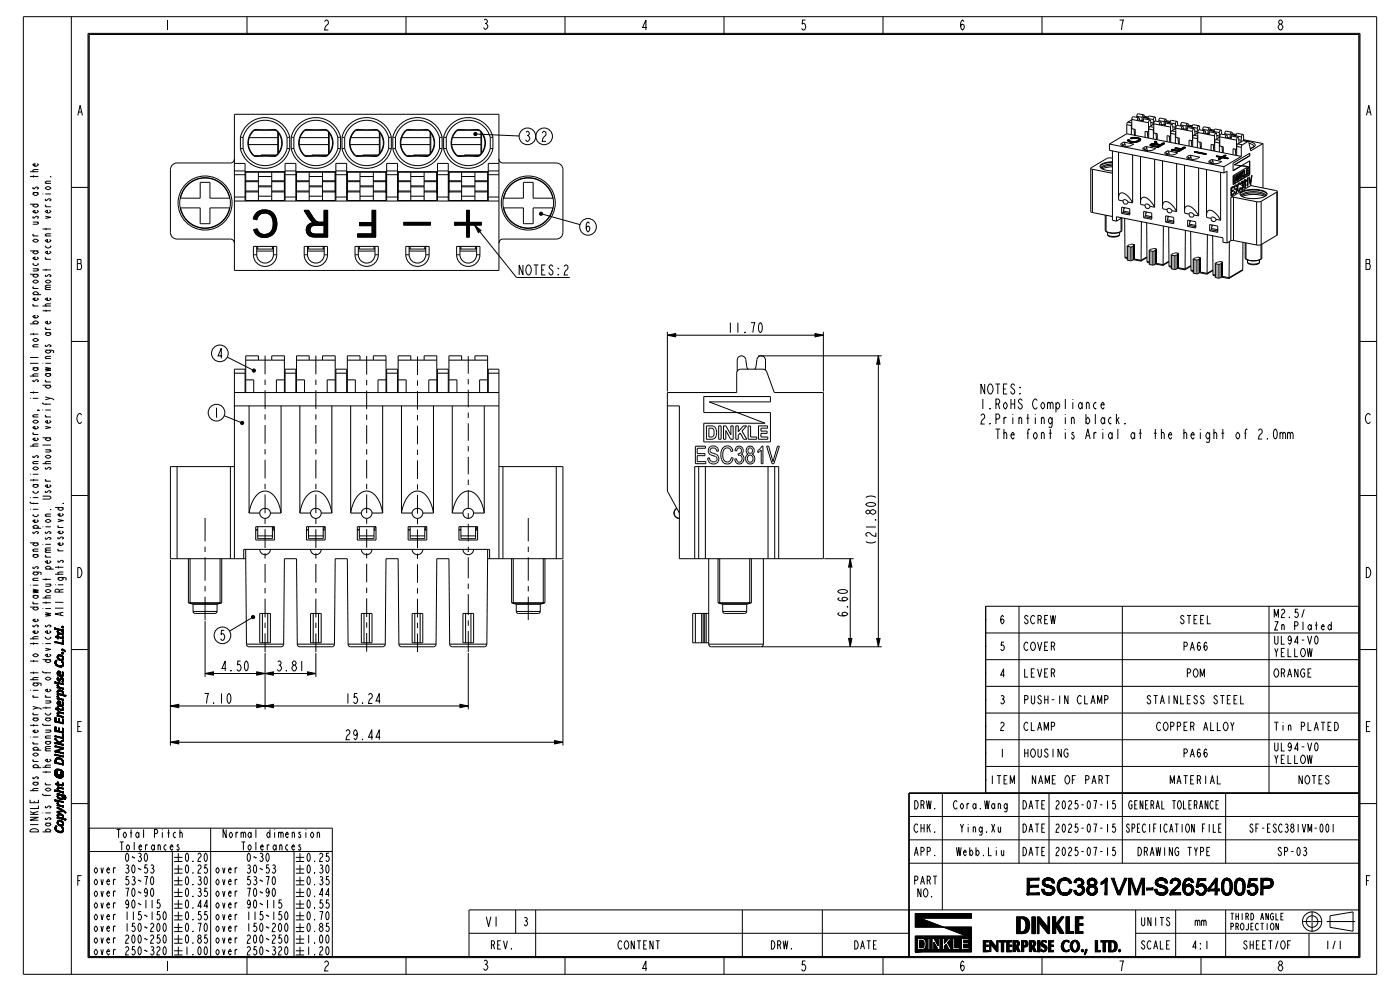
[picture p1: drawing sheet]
<svg xmlns="http://www.w3.org/2000/svg" width="420mm" height="297mm" viewBox="0 0 420 297" stroke-linecap="round" stroke-linejoin="round" font-family="sans-serif">
<g fill="#000">
<path d="M142.2 40l.3-.3 .4 .1 .2 .4-.2 .4-.4 .1-.3-.3zM338.4 42h.5l-.5 .2zM338.4 42.2l.5-.1 .1 .2-.4 .1zM338.6 42.4h.8zM338.8 42.5h1.1zM339.2 42.6l1-.1zM339.1 41.5a3.4 3.4 0 0 1 3.1 .3 2.57 2.57 0 0 1-3 .8l1.8-.3a.42 .42 0 0 0 .6-.2 .42 .42 0 0 0-.2-.5zM345.1 43.5h.5l1.8 .7zM345.1 43.4l.9-.1-.9 .2zM345.6 43.2h1.1zM345.1 43.4l1.1-.1zM345.2 43.3l2.9 .1 1.3-.4-2 1.2-.2-.2 .7-.4z"/>
<path d="M345.4 43.2h1.3l-.3-.8 .6 .1 .2 .7zM345.2 43.3l2.1-.1zM348.1 43.4l.9-.5 .4 .1zM351.3 44.9l.3-.1 1.9 .4 .2 .2zM352.4 44.5l.3-.2 1.6 .4 1.4-.5-2 1.2-.2-.2 .6-.4zM354.3 44.7l.9-.6 .5 .1zM358.2 45.6l3.7 .6zM364.8 46.9l1.8 .2zM365.5 47.7l2-1.1h.3l-.9 .6 1.6 .3-1.8-.2-.9 .5zM76.1 68.9l1.1-.3 .5 1-.9 .5zM76.3 64.7l1.6-.4-.9 1.6-1-.3zM76.7 64.1l2.7-.3-3.1 .9z"/>
<path d="M76.8 70.1l.9-.5 1.1 .6-1.5 .4zM76.7 64.1a3.7 3.7 0 0 1 4.3-.9 3.7 3.7 0 0 1 2.1 3.9 4.2 4.2 0 0 1-1.3 3.2l-1.9-.1a3.3 3.3 0 0 0 1.9-4.4l-.4-1-1.1-.8-.9-.2zM77.3 70.6l1.5-.4 3 .1a3.9 3.9 0 0 1-4.5 .3zM91.9 68.9l1.2-.5-.1 .5-1.1 .4zM91.9 69.3l1.1-.4 .4 .9-1.2 .3zM92 68.3l1.4-.4-.3 .5-1.2 .5zM92.4 67.4l2.1 .1-2.5 .8zM92.2 70.1l1.2-.3 .7 .3-1.6 .3zM91.2 63h1.4l2 3.1-1.1 .2zM93.5 66.3l1.1-.2 .5 .3-1.2 .1zM93.9 66.5l1.5 .1zM97.2 63h1.1v8l-1.1-.8z"/>
<path d="M92.4 67.4a8 8 0 0 1 4.8-.8v.9zM92.5 70.4l1.6-.3 3.1 .1 1.1 .8h-4.3l-.9-.2zM107.3 70.1h4.3l1.1 .9h-5.4zM107.9 66.7h3.7v.9h-3.7zM111.6 63h1.1v8l-1.1-.9zM121.1 66.6h8v.8h-8zM136.4 66.6h3.6v-3.6h.8v3.6l-4.4 .8zM142.3 67.4l2 1.7-.8 .6zM136.4 67.4l4.4-.8h3.6v.8h-3.6v3.6h-.8v-3.6zM161.9 63.8l.3-.2 .4 .1 .2 .4-.2 .4h-.4l-.3-.2zM75.7 110.8l.3-.2 .5 .1 .2 .4-.2 .3-.5 .1-.3-.2zM200.2 100.5l2.5-.5v1z"/>
<path d="M244.5 100l2.5 .5-2.5 .5zM263.5 106.6l.5 2.5h-1zM72.2 126.5l.3-.2 .4 .1 .2 .3-.2 .4-.4 .1-.3-.2zM255.1 167.4l.5 2.5h-1zM16.4 188.3v.2zM16.4 188.2v.3zM16.4 188.2l1 .6-1-.3zM16.5 198.4v.3zM16.5 198.4v.5zM16.5 198.7v.2zM16.5 198.3v.6zM16.5 198.3l.1 .7z"/>
<path d="M16.5 192.4v.1zM16.5 192.3l.1 .3zM16.5 192.4l.1 .2zM16.6 192.3v.3zM16.6 198.2v.8zM16.6 198.1l.1 1.1zM16.6 198.2l.1 1zM16.6 192.3l2.1 .4 .2 .4zM16.6 192.3l2.3 .8-2.3-.5zM16.7 198v1.2zM16.7 198l.1 1.3zM16.7 190.7v.2z"/>
<path d="M16.7 190.7l.1 .3zM16.8 198.6v.7zM16.8 190.7v.3zM16.7 197.9l.1 1.4zM16.7 197.9l.1 .7zM16.8 197.9v.7zM16.8 190.7l.4 .4-.4-.1zM16.8 198.8l.1 .7zM16.8 197.9v.6zM16.8 197.9v.5zM16.8 197.9l.1 .4zM16.9 197.9v.4z"/>
<path d="M16.8 198.9l.1 .6zM16.9 199l.2 .6zM16.9 197.9v.3zM16.9 197.9l.1 .3zM17 198v.2zM17 198v.1zM17 199.1l.1 .5zM17.1 199.2l.1 .5zM17.2 196.8v.3zM17.2 196.8v.5zM17.2 189.2v.2zM17.2 189.1v.4z"/>
<path d="M17.2 189.2v.3zM16.8 190.7l.4 .1v.3zM17.2 190.3v1zM17.2 190.8v.5zM17.2 191.1v.2zM17.2 196.6v.7zM17.3 196.5v.9zM17.2 196.6l.1 .8zM17.2 190.3v1.1zM17.2 190.3l.1 1.1zM17.2 188.9v.6zM17.2 188.9l.1 .8z"/>
<path d="M17.3 199.3l.1 .5zM17.3 190.3v1.1zM17.3 188.8v.9zM17.3 188.8l.1 1zM17.3 196.4l.1 1.1zM17.4 190.3v1.1zM17.4 199.4l.2 .4zM17.4 188.8v1zM17.4 190.3l.1 1.1zM17.4 196.3v.7zM17.4 197l.1 .6zM17.4 189.2l.1 .7z"/>
<path d="M17.5 190.3v1.1zM17.5 189.3v.6zM17.4 188.8v.4zM17.5 197.1v.5zM17.4 196.3l.1 .6zM17.5 197.2l.1 .5zM17.5 190.3v.8zM17.5 190.3v.5zM17.5 190.8l.9 .2 .1 .3zM17.5 190.8l1 .5-1-.2zM17.4 196.3l.1 .5zM17.5 189.4v.5z"/>
<path d="M17.4 188.8l.1 .3zM17.5 189.5l.1 .5zM17.4 196.3l.1 .4zM17.4 196.3l.2 .4zM17.6 196.3v.4zM17.5 199.4l.1 .4zM17.5 197.3l.1 .4zM17.6 197.3l.1 .5zM17.4 188.8l.1 .2zM17.6 189.6v.4zM17.7 199.5l.1 .4-.2-.1zM17.6 196.3v.3z"/>
<path d="M17.6 196.3l.1 .3zM17.7 196.2l.1 .4zM17.7 197.4v.4zM17.7 189.6l.1 .4zM17.4 188.8h.3zM16.4 188.2l1.3 .6zM17.8 197.5v.3zM17.7 199.5h.1v.4zM17.8 189.7l.1 .4zM17.8 196.2v.4zM17.8 199.5l.2 .4h-.2zM17.8 197.5l.2 .4z"/>
<path d="M17.8 196.2v.3zM17.8 189.7l.2 .1-.1 .3zM18 196.2l.1 .4-.3-.1zM17.8 199.5l.2 .4zM18 199.5l.2 .4zM18 199.5l.2 .4h-.2zM18 189.8l.1 .3zM16.4 188.2l1.6 .7zM18 196.2l.1 .4zM18 197.5l.1 .4zM18 197.5l.2 .1-.1 .3zM18.1 196.3l.2 .3z"/>
<path d="M18.1 196.3l.2 .3h-.2zM18.2 197.6l.1 .3zM18 189.8l.2 .3zM18 189.8h.2v.3zM18.2 189.8l.1 .4zM18.1 199.5l.2 .4zM18.3 199.5l.1 .4zM18.2 197.6h.2l-.1 .3zM18.3 189.8l.1 .4zM18 188.9l.3 .1zM18.4 197.6l-.1 .3zM18.3 196.3l.1 .4z"/>
<path d="M18.4 199.5v.4zM18.4 197.6v.3zM18.4 196.3l.1 .4zM18.4 189.8v.4zM18.4 199.5l.1 .4zM18.5 197.6l.1 .3zM18.4 191l.1 .3zM18.5 189.8l-.1 .4zM18.5 199.5v.4zM18.5 196.4l.1 .4zM18.5 191v.3zM18.5 199.5l.1 .4z"/>
<path d="M18.6 197.6l.1 .3zM18.5 189.8l.1 .4zM18.6 189.8l.1 .3zM18.6 198.3v.2zM18.6 199.4l.1 .4zM18.6 199.4v.5zM18.6 194.6v.2zM18.6 195.6v.2zM18.6 195.7v.1zM18.6 194.5l.1 .4zM18.6 194.6l.1 .3zM18.5 191l.1 .3z"/>
<path d="M18.6 191l.1 .4zM18.6 187.8v.2zM18.6 187.9v.1zM18.6 195.5v.3zM18.6 195.5l.1 .4zM18.6 187.8l.1 .3zM18.7 196.5v.4zM18.6 198.3l.1 .3zM18.7 198.3v.4zM18.7 189v.3zM18.7 189v.2zM18.5 189h.2z"/>
<path d="M18.3 189h.4zM18 188.9l.7 .1zM16.4 188.2l2.3 .8zM18.7 197.5l.1 .4zM18.7 197.5v.4zM18.7 195.5v.4zM18.7 194.5v.4zM18.7 187.7v.4zM18.7 199.2v.6zM18.7 191l.1 .3zM18.7 191v.4zM18.7 189.8l.1 .3z"/>
<path d="M18.7 189.8v.3zM18.8 199.1v.6zM18.8 197.4v.5zM18.7 191.8l.2 1.3zM18.7 198.3l.1 .6zM18.7 195.5l.1 .4zM18.8 189.7v.4zM18.7 187.7l.1 .5zM18.8 198.3v1.4zM18.8 198.9v.8zM18.8 199v.7zM18.7 196.5l.1 .5z"/>
<path d="M18.8 196.6v.5zM18.8 197.3v.6zM18.8 190.9v.4zM18.8 190.6v.2zM18.8 189.6v.5zM18.8 197.1v.8zM18.8 197.2v.7zM18.8 194.5l.2 .5zM18.8 194.5l.2 .5-.3-.1zM18.8 190.6v.7zM18.8 190.8v.5zM18.7 189l.1 .4z"/>
<path d="M18.8 189.1v1zM18.8 189.4v.7zM18.8 189.5v.6zM18.8 195.5v.4zM18.8 191.8l.1 1.3zM18.8 187.7v.5zM18.8 198.3l.1 1.3zM18.9 198.4v1.2zM18.9 196.7l-.1 1.2zM18.9 195.5v.4zM18.9 189.1l-.1 1zM18.9 187.7v.5z"/>
<path d="M18.9 196.7v1.1zM18.9 191.8v1.3zM18.8 190.6l.1 .7zM18.9 190.6l.1 .6zM18.9 190.6v.7zM18.9 189.1v.9zM18.9 191.8l.1 1.3zM18.9 189.2v.8zM19 198.5v.9zM19 198.5l-.1 1.1zM19 196.8l-.1 1zM19 195.6l-.1 .3z"/>
<path d="M18.9 189.2l.1 .8zM19 187.8l-.1 .4zM19 195.6v.3zM18.9 194.6l.1 .4zM19 191.8v1.3zM19 190.6v.6zM16.4 188.2l2.6 .8zM16.4 188.2l2.6 .5v.3zM19 189.3v.7zM19 188.7v.3zM19 187.8v.4zM19 198.6v.8z"/>
<path d="M19 198.6v.2zM19 198.8v.6zM19 196.8v.9zM19 196.8v.8zM19 196.9v.7zM19 195.6v.2zM19 194.7l.5 .6zM19 194.7l.5 .6-.5-.3zM19 191.8v1.2zM19 190.6v.5zM19 190.8v.3zM19 189.3v.6z"/>
<path d="M19 189.3v.5zM19 189.4v.4zM19 187.8v.3zM19 187.8v.2zM19 198.8v.5zM19 198.9v.4zM19 196.9v.5zM19 197.1v.3zM19 190.8v.2zM19 189.4v.3zM19 189.5v.2zM19.1 194.7l.4 .3v.3z"/>
<path d="M19.5 195v.3zM19.5 195.1v.2zM75.5 184.7l.3-.2h.4l.2 .4-.2 .4-.4 .1-.3-.2zM254.6 191.3h1l-.5 2.5zM263 191.3h1l-.5 2.5zM16.5 204.4v.3zM16.5 204.5v.2zM16.5 204.4l.1 .3zM16.5 217.9l.1 1.3zM16.5 215.1l.1 1.3zM16.6 217.9v1.3zM16.6 215.1v1.3z"/>
<path d="M16.6 204.4v.3zM16.6 204.4v.4zM16.6 204.4l.1 .4zM16.6 217.9l.1 1.3zM16.6 215.1l.1 1.3zM16.7 204.4v.4zM16.7 217.9l.1 1zM16.7 217.9v1.3zM16.7 215.1l.1 1.1zM16.7 215.1v1.3zM16.7 212.3v.1zM16.7 212.2l.1 .3z"/>
<path d="M16.7 212.3l.1 .2zM16.8 212.2v.3zM16.7 204.4l.1 .4zM16.8 204.4v.4zM16.8 212.2l.4 .4-.4-.1zM16.8 217.9v1zM16.8 218.9l2.1 .8zM16.8 218.9l2.1 .8-2.2-.5zM16.8 215.1v1.1zM16.8 216.2l2.1 .7zM16.8 216.2l2.1 .7-2.2-.5zM16.8 204.4v.3z"/>
<path d="M16.8 204.4v.2zM17.2 213.7v.2zM17.2 213.7v.3zM17.2 210.5v.3zM17.2 210.4v.6zM17.2 210.5v.5zM17.2 208.6v.3zM17.2 208.7v.2zM17.2 207.2v.2zM17.2 207.2v.3zM17.2 205.3v.3zM17.2 205.4v.2z"/>
<path d="M17.2 203.3v.3zM17.2 203.2v.5zM17.2 203.3v.4zM17.2 201.6v.3zM17.2 201.4v.6zM17.2 201.6v.4zM17.2 213.6v.4zM17.2 214.4v.3zM17.2 214.5v.2zM17.2 213.6l.1 .5zM16.8 212.2l.4 .1v.3zM17.2 211.9v1z"/>
<path d="M17.2 212.3v.6zM17.2 212.6v.3zM17.2 209.3v.2zM17.2 208.5v.5zM17.2 208.6v.4zM17.2 207.9v.3zM17.2 207v.5zM17.2 205.9v.3zM17.2 206v.2zM17.2 205.2v.5zM17.2 205.3v.4zM17.2 204.6v.2z"/>
<path d="M17.2 204.5v.3zM17.2 211.8v1.1zM17.3 210.3l-.1 .7zM17.2 209.2v.3zM17.2 207l.1 .6zM17.2 203.1v.6zM17.3 201.3l-.1 .7zM17.2 211.8l.1 1.1zM17.2 207.9l2.5 .8zM17.2 207.9l2.5 .8-2.5-.5zM17.2 204.5l1.8 .7-1.8-.4zM17.2 203.1l.1 .7z"/>
<path d="M17.2 214.4l1.8 .6zM17.2 214.4l1.8 .6-1.8-.3zM17.2 209.2l1.8 .6zM17.2 209.2l1.8 .6-1.8-.3zM17.2 205.9l1.8 .6zM17.2 205.9l1.8 .6-1.8-.3zM17.3 213.5v.7zM17.3 210.3v.9zM17.3 208.5v.6zM17.3 207v.6zM17.3 205.2v.5zM17.3 203v.8z"/>
<path d="M17.3 201.3v.9zM17.3 211.8v1.1zM17.3 207v.7zM17.3 205.2v.6zM17.3 203v.9zM17.3 213.5l.1 .8zM17.3 210.2v1zM17.3 210.2l.1 1.1zM17.3 201.3l.1 1zM17.3 206.9l.1 .9zM17.3 203l.1 1zM17.4 211.8v1.1z"/>
<path d="M17.4 213.4l.1 1zM17.4 210.2v1.1zM17.4 208.5v.7zM17.4 205.2v.7zM17.4 201.2v1.1zM17.4 211.8l.1 1.1zM17.4 210.7l.1 .7zM17.3 203l.1 .5zM17.4 203v.5zM17.4 201.7l.1 .7zM17.4 210.2v.5zM17.4 210.2v.4z"/>
<path d="M17.4 210.8l.1 .6zM17.4 203.5v.5zM17.4 203v.4zM17.4 203v.3zM17.4 203.5l.1 .6zM17.4 201.2v.5zM17.4 201.9l.1 .5zM17.4 207.4l.1 .5zM17.4 213.9l.1 .5zM17.4 213.4v.5zM17.4 213.4l.1 .4zM17.5 214v.4z"/>
<path d="M17.5 211.9v1zM17.4 210.2l.1 .3zM17.5 210.1v.4zM17.4 208.5l.1 .3zM17.5 208.6v.2zM17.5 208.8l.1 .5zM17.3 206.9l.1 .5zM17.3 206.9l.2 .4zM17.5 206.8v.5zM17.5 207.5v.4zM17.4 205.2l.1 .3zM17.5 205.2v.3z"/>
<path d="M17.5 205.5l.1 .5zM17.5 203.6v.5zM17.4 201.2v.4zM17.4 201.2l.1 .4zM17.5 201.2v.4zM17.5 213.4v.4zM17.5 211.9v.8zM17.5 211.9v.5zM17.5 212.4l.9 .1 .1 .4zM17.5 212.4l1 .5-1-.2zM17.5 208.9l.1 .4zM17.5 203l-.1 .3z"/>
<path d="M17.5 203.7v.4zM17.5 210.9v.5zM17.5 205.2v.2zM17.5 203v.2zM17.5 202v.4zM17.5 213.4v.3zM17.5 210.1v.3zM17.5 211l.1 .5zM17.5 201.2v.3zM17.5 202l.1 .5zM17.5 206.8v.4zM17.5 201.1v.4z"/>
<path d="M17.6 213.4l-.1 .3zM17.5 209l.1 .3zM17.6 209v.3zM17.7 209.1l-.1 .2zM17.6 209.3h.3zM17.6 209.3l1.4 .5zM17.6 206.8l-.1 .4zM17.5 205.6l.1 .4zM17.6 205.7v.3zM17.7 205.8l-.1 .2zM17.6 206h.3zM17.6 206l1.4 .5z"/>
<path d="M17.6 203.8v.3zM17.6 218.3l.2 .9zM17.6 218.3l.2 .9-.2-.1zM17.6 219.1l1.3 .6zM17.6 215.5l.2 .9zM17.6 215.5l.2 .9-.2-.1zM17.6 216.3l1.3 .6zM17.5 214.1l.1 .4zM17.6 214.2v.3zM17.7 214.3l-.1 .2zM17.6 214.5h.3zM17.6 214.5l1.4 .5z"/>
<path d="M17.5 207.6l.1 .3zM17.6 207.7v.2zM17.7 207.8l-.1 .1zM17.6 207.9h.3zM17.6 207.9l.5 .1zM17.6 207.9l2.1 .8zM17.6 218.2l.2 1zM17.6 215.4l.2 1zM17.6 213.4v.3zM17.5 210.1l.1 .3zM17.5 201.1l.1 .4zM17.6 210.1v.3z"/>
<path d="M17.6 211.1v.4zM17.6 201.1v.4zM17.6 202.1v.4zM17.7 211.2v.3zM17.6 206.8v.4zM17.6 206.8l.1 .3zM17.7 206.8l.1 .3zM17.7 203.8l.1 .3zM17.7 202.2v.4zM17.7 218.2l.1 1zM17.7 215.4l.1 1zM17.6 213.4l.1 .3z"/>
<path d="M17.6 210.1l.1 .3zM17.6 201.1l.1 .4zM17.7 210.1l.1 .3zM17.7 201.1l.1 .4zM17.8 218.3v.9zM17.8 215.5v.9zM17.8 213.4v.3zM17.8 211.2l.1 .4zM17.8 202.3l.1 .4zM17.8 203.8l.1 .3zM17.7 210.1l.1 .4zM17.8 219.2l.9 .1 .2 .4z"/>
<path d="M17.8 216.4l.9 .1 .2 .4zM17.8 210.1l.1 .4zM17.8 201.2l.1 .4zM17.9 203.7v.4zM17.8 211.3l.1 .3zM17.9 203.6l.1 .5zM17.8 213.4l.1 .3zM17.9 214.5l1.1 .5zM17.9 213.4l1.1 .5-1.1-.2zM17.8 210.1l.1 .6zM17.9 210.2v.6zM17.9 209.3l1.1 .5z"/>
<path d="M17.8 206.8l.1 .3zM17.9 206.8l.1 .3zM17.9 206l1.1 .5zM17.8 201.2l.1 .5zM17.9 201.2v.6zM17.9 210.2l.1 .7zM18 210.2v1.5zM18 210.9v.8zM18 211.1v.6zM18 211.3v.4zM17.9 201.2l.1 .8zM18 201.3v1.4z"/>
<path d="M18 202v.7zM18 202.2v.5zM18 202.3v.4zM18 203.5v.6zM18 210.3v1.4zM18 210.3l.2 1.4zM18 206.8l.2 .4zM18 206.8l.2 .4-.2-.1zM18.1 203.4l-.1 .6zM18 201.4l.2 1.3zM18.1 214.5l.9 .5zM18.1 209.4l.9 .4z"/>
<path d="M18.1 208l1.6 .7zM18.1 206l.9 .5zM18.1 210.4l.1 1.3zM18.1 201.4l.1 1.3zM18.1 210.5l.1 1.2zM18.1 203.3v.6zM18.1 203.3l.1 .5zM18.1 201.5l.1 1.2zM18.1 210.6l.1 1.1zM18.1 210.6l.1 .2zM18.2 210.8v.9zM18.1 201.6l.1 1.1z"/>
<path d="M18.1 201.6l.1 .2zM18.2 201.8v.9zM18.2 210.8v.5zM18.2 210.8v.4zM18.2 210.8v.2zM18.2 211.3l.1 .4zM18.2 201.8v.6zM18.2 201.8v.4zM18.2 201.8v.2zM18.2 202.4l.1 .3zM18.2 203.2v.6zM18.2 206.8v.4z"/>
<path d="M18.2 208l1.5 .7zM18.3 211.4l.1 .3zM18.3 202.4l.1 .3zM18.3 206.9l.1 .4-.2-.1zM18.2 203.2l.1 .4zM18.2 203.2l.1 .3zM18.3 203.1v.4zM18.4 211.4l.2 .3zM18.3 206.9l.1 .4zM18.3 203.1l.1 .4zM18.4 203.1v.4zM18.4 202.4l.2 .3z"/>
<path d="M18.5 206.9v.4zM18.4 212.5l.1 .4zM18.5 212.6v.3zM18.5 208.1l.3 .1zM18.5 208.1l1.2 .6zM18.4 203.1l.2 .4zM18.5 211.4l.1 .3zM18.6 203.1v.4zM18.5 202.4l.1 .3zM18.6 211.3l.1 .4zM18.6 211.3v.4zM18.6 207v.4z"/>
<path d="M18.6 202.4l.1 .3zM18.6 202.4v.3zM18.5 212.6l.1 .3zM18.6 212.6l.1 .3zM18.7 207.9l.1 .3zM18.6 207l.1 .4zM18.6 203.1l.1 .4zM18.7 203.2v.3zM18.7 212.5l.1 .4zM18.7 212.5v.4zM18.7 211.3v.4zM18.7 202.4v.3z"/>
<path d="M18.8 211.2v.4zM18.7 207.1v.4zM18.8 207.8v.4zM18.7 204.2v.2zM18.7 204.2l.1 .2zM18.8 202.3v.4zM18.7 202.3v.4zM18.8 218.3l.1 1.4zM18.7 218.3l.2 1.4zM18.8 215.5l.1 1.4zM18.7 215.5l.2 1.4zM18.7 210.4v.2z"/>
<path d="M18.7 210.4l.1 .3zM18.7 201.4v.2zM18.7 201.4l.1 .3zM18.8 212.5v.4zM18.8 212.1v.2zM18.8 204.1v.3zM18.8 204v.4zM18.7 203.2l.1 .4zM18.8 202.2v.5zM18.8 212.1v.8zM18.8 212.3v.6zM18.8 212.4v.5z"/>
<path d="M18.8 210.4v.4zM18.8 211.1v.5zM18.7 207.1l.1 .5zM18.8 207.6v.6zM18.8 207.7v.5zM18.7 203.2l.1 .5zM18.8 201.4v.4zM18.8 202.1v.6zM18.8 210.8v.8zM18.8 210.9v.7zM18.8 211v.6zM18.7 203.2l.1 .6z"/>
<path d="M18.8 203.2v1.2zM18.8 203.8v.6zM18.8 201.8v.9zM18.8 201.9v.8zM18.8 202v.7zM18.8 207.2v1zM18.8 210.4v1.2zM18.8 210.4l.1 1.1zM18.8 201.4v1.3zM18.8 201.4l.1 1.2zM18.9 218.3l.1 1.4zM18.9 215.5l.1 1.4z"/>
<path d="M18.8 203.2l.1 1.2zM18.9 203.3v1.1zM18.8 212.1l.1 .7zM18.9 212.1l.1 .7zM18.9 212.1v.7zM18.9 210.4v1.1zM18.9 201.4v1.2zM18.9 210.4l.1 1zM18.8 207.2l.1 .9zM18.9 207.3v.8zM18.9 201.5l.1 1zM18.9 201.5v1.1z"/>
<path d="M19 218.3v1.4zM19 215.5v1.4zM19 212.2v.6zM19 210.5v.9zM18.9 203.3l.1 1zM19 203.4v.9zM19 201.5v1zM18.2 214.6l.8 .1v.3zM17.9 213.4l1.1 .2v.3zM19 214.7v.3zM19 213.6v.3zM18.2 209.4l.8 .1v.3z"/>
<path d="M19 209.5v.3zM18.9 207.3l.1 .7zM18.2 206.1l.8 .1v.3zM19 206.2v.3zM17.2 204.5l1.8 .4v.3zM19 204.9v.3zM19 218.3v1.3zM19 215.5v1.3zM19 213.6v.2zM19 212.2v.5zM19 212.3v.4zM19 210.5v.8z"/>
<path d="M19 210.7v.6zM19 207.4v.6zM19 206.2v.2zM19 204.9v.2zM19 203.4v.8zM19 203.6v.6zM19 201.5v.9zM19 201.7v.7zM19 212.3v.3zM19 212.4v.2zM19 210.7v.5zM19 210.8v.4z"/>
<path d="M19 207.4v.4zM19 207.5v.3zM19 203.6v.4zM19 203.7v.3zM19 201.7v.5zM19 201.9v.3zM18.8 208.2l.9 .1v.4zM19.7 208.3v.4zM19.7 208.3v.3zM19.7 208.4v.2zM51.1 211.6l2.5-.5v1zM61.5 201.8l2.5-.5v1z"/>
<path d="M77 201.3l2.5 .5-2.5 .5zM77 211.1l2.5 .5-2.5 .5zM79.5 211.6l2.5-.5v1zM79.5 201.8l2.5-.5v1zM92.3 201.3l2.5 .5-2.5 .5zM138 211.1l2.5 .5-2.5 .5zM16.4 231.4v.5zM16.4 231.2v.9zM16.4 231.4v.7zM16.4 236.9v.1zM16.4 236.8v.3zM16.4 236.9v.2z"/>
<path d="M16.4 236.8l.9 .2zM16.4 236.8l2.6 .8zM16.4 236.8l2.6 .8-2.6-.5zM16.4 231.1v1zM16.4 231.1l.1 1.2zM16.5 230.9v1.4zM16.5 239.7v.3zM16.5 239.8v.2zM16.5 230.9l.1 1.5zM16.5 239.7l.1 .4zM16.5 228.1l.1 .6zM16.5 226.1v.2z"/>
<path d="M16.5 226.1l.1 .3zM16.5 225.1l.1 .2zM16.5 223.6l.1 .3zM16.5 222.6v.2zM16.5 222.6l.1 .3zM16.5 221.4l.1 .3zM16.5 220.6v.2zM16.5 220.6l.1 .3zM16.6 228v.7zM16.6 227.9v.9zM16.6 228v.8zM16.6 226.1v.3z"/>
<path d="M16.6 225v.3zM16.6 225v.4zM16.6 222.6v.3zM16.6 221.3v.4zM16.6 220.5v.4zM16.6 239.7v.4zM16.6 230.8v.9zM16.6 231.7l.1 .9zM16.6 227.8v1zM16.6 227.7v1.1zM16.6 226.1l2.4 .8-2.4-.5zM16.6 223.6v.3z"/>
<path d="M16.6 222.5l1.1 .3zM16.6 222.5l2.4 .9zM16.6 222.5l2.4 .9-2.4-.5zM16.6 220.5l2.1 .5 .2 .3zM16.6 220.5l2.3 .8-2.3-.4zM16.6 231.9l.1 .7zM16.6 223.5l1.4 .6-1.4-.2zM16.6 221.3l1.1 1.5zM16.6 221.3l1.1 1.5-1.1-1.1zM16.6 239.7l.1 .4zM16.6 230.8v.7zM16.6 227.5v1.3z"/>
<path d="M16.6 227.5l.1 1.3zM16.6 221.4l1.1 1.4zM16.7 239.7v.4zM16.6 230.8v.5zM16.7 230.7v.5zM16.6 232l.1 .6zM16.7 224.9v.5zM16.7 227.5v1.3zM16.7 227.4l.1 1.1zM16.7 224.9l.2 .3-.2 .2zM16.7 230.7v.4zM16.7 232.2l.1 .5z"/>
<path d="M16.7 224.9l.2 .3zM16.7 234.9v.1zM16.7 234.8l.1 .3zM16.7 234.9l.1 .2zM16.8 239.7v.4zM16.8 234.8v.3zM16.8 234.8l.4 .4-.4-.1zM16.8 232.3v.4zM16.8 227.3v1.2zM16.8 228.5l1.9 .4 .2 .3zM16.8 228.5l2.1 .7-2.2-.4zM16.8 239.8v.3z"/>
<path d="M16.7 230.7l.1 .3zM16.7 230.7l.1 .2zM16.8 227.3v.9zM16.8 227.3v.7zM16.8 239.8v.2zM16.8 239.8v.1zM16.8 232.5l.1 .3zM16.8 230.6v.3zM16.8 227.3v.6zM16.9 227.2v.6zM16.9 231.5v.3zM16.9 231.4v.6z"/>
<path d="M16.9 231.5v.5zM16.8 230.6l.1 .3zM16.9 225.2l2.1 .7zM16.9 225.2l2.1 .7-2.3-.5zM17 231.3l-.1 .7zM16.9 227.2v.5zM17 230.6l-.1 .3zM17 231.3v.8zM17 232.6v.3zM17 227.2l-.1 .5zM17 231.2v.9zM17 231.2l.1 1z"/>
<path d="M17 227.2v.4zM17.1 227.2l-.1 .4zM17 230.6v.2zM17 230.6l.1 .2zM17.1 230.5v.3zM17.1 232.7l.1 .3zM17.1 231.2v1zM17.1 231.7l.1 .6zM17.1 227.2v.3zM17.1 231.2v.5zM17.1 231.8l.1 .5zM17.1 231.2v.4z"/>
<path d="M17.1 227.1v.4zM17.1 231.2v.3zM17.1 231.2l.1 .2zM17.2 231.2v.2zM17.1 230.5l.1 .3zM17.2 236.3v.2zM17.2 236.3v.3zM17.2 238.6v.2zM17.2 238.5v.5zM17.2 238.6v.4zM17.2 231.9v.4zM17.2 232.7l.1 .3z"/>
<path d="M17.2 239.9v.3zM17.2 237.9v.2zM17.2 236.2v.4zM17.2 236.1l.1 .6zM17.2 236.2l.1 .5zM16.8 234.8l.4 .1v.3zM17.2 234.4v1.1zM17.2 234.9v.6zM17.2 235.2v.3zM17.2 232l.1 .4zM17.2 230.5l.1 .3zM17.2 230.5l.1 .3h-.1z"/>
<path d="M17.1 227.1l.1 .4zM16.8 224.9l.4 .2-.3 .1zM17.2 237.9v.3zM17.2 225.2l1.8 .7zM17.2 239.9l1.8 .6-1.8-.3zM17.2 238.4v.6zM17.2 238.4l.1 .7zM17.2 237.9l.2 .3h-.2zM17.2 234.4l.1 1.1zM17.2 227.1v.4zM17.3 234.4v1.1zM17.3 232v.4z"/>
<path d="M17.3 238.3v.8zM17.2 236.1l.1 .7zM17.3 236v.8zM17.3 236l.1 .9zM17.3 237l1.7 .6zM17.3 238.3l.1 .9zM17.3 232.8v.2zM17.2 227.1l.1 .3zM17.3 227.1l.2 .3zM17.3 232.1l.1 .3zM17.4 236l.1 1zM17.4 234.4v1.1z"/>
<path d="M17.4 237l1.6 .6zM17.4 234.4l.1 1.1zM17.3 238.3l.1 .4zM17.4 238.2v.5zM17.4 238.7l.1 .6zM17.3 230.5l.1 .3zM17.4 232.8l.1 .3zM17.4 232.2l.1 .3zM17.4 230.5l.1 .3zM17.5 238.8v.5zM17.4 236.5l.1 .5zM17.4 236v.5z"/>
<path d="M17.4 236l.1 .4zM17.5 236v.4zM17.5 236.6v.4zM17.5 234.4v1.1zM17.5 234.4v.9zM17.5 234.4v.5zM17.5 234.9l.9 .2 .1 .3zM17.5 234.9l1 .5-1-.1zM17.4 227.1l.1 .3zM16.8 224.9l.7 .1zM16.8 224.9l1.3-.5-.6 .6zM17.5 237l1.5 .6z"/>
<path d="M17.5 238.9v.4zM17.4 238.2l.1 .4zM17.5 236v.3zM17.5 238.9l.1 .5zM17.5 235.9v.4zM17.4 232.2h.2l-.1 .3zM17.5 230.5l.1 .3zM17.6 232.9v.2zM17.6 227.1v.3zM17.5 236.7l.1 .3zM17.6 236.8v.2zM17.7 236.9l.2 .1h-.3z"/>
<path d="M17.6 237l1.4 .6zM17.4 238.2l.1 .3zM17.2 237.9l.4 .5zM17.5 235.9l.1 .4zM17.6 232.2v.3zM17.6 239v.4zM17.6 235.9v.4zM17.7 236.9l.2 .1zM17.7 230.5l.1 .3zM17.7 232.9l.1 .3zM17.7 239.1l.1 .4zM17.6 235.9l.1 .4z"/>
<path d="M17.7 227.1l.1 .4-.2-.1zM16.7 221.4l1 1v.4zM17.7 222.4v.4zM17.7 222.4l1.2-.6-1.2 1zM17.8 235.9v.4zM17.6 232.2l.2 .3zM17.6 232.2l.2 .1v.2zM17.8 232.9l.1 .3zM17.8 239.1l.1 .4zM17.8 230.6l.1 .2zM17.8 232.3l.1 .2zM17.9 232.3l.1 .2z"/>
<path d="M17.9 232.9l.1 .3zM17.8 239.1l.2 .1-.1 .3zM17.8 235.9l.1 .4zM17.9 237l1.1 .6zM17.9 236l1.1 .5-1.1-.2zM17.7 227.1l.2 .4zM17.7 227.1l.3 .1-.1 .3zM18 230.6v.3zM18 227.2l.1 .3zM18 232.3v.2zM18 239.2l.1 .3zM17.2 237.9l.8 .4z"/>
<path d="M18 232.9v.3zM18 232.3l.1 .2zM18.1 237.1l.9 .5zM18.1 232.9l-.1 .3zM18.1 230.7v.2zM18.1 227.2l.1 .4zM18.1 224.4l.7 .1zM17.5 225l.6-.6 .7 .1zM18.1 232.3l.1 .2zM17.2 237.9l1 .5zM18.2 231.4v.2zM18.2 232.2v.3z"/>
<path d="M18 239.2l.2 .4zM18 239.2l.2 .1v.3zM18.2 239.3l.1 .3zM18.1 232.9l.1 .3zM18.1 232.9h.2l-.1 .3zM18.2 231.4l.1 .3zM18.1 230.7l.1 .3zM18.3 232.1l-.1 .4zM18.2 230.7l.2 .3zM18.2 227.3l.1 .4zM18.3 232.1v.4zM18.3 232.9v.3z"/>
<path d="M16.6 223.5l1.7 .7zM18.3 231.4v.4zM18.3 232v.5zM18.3 231.8v.7zM18.3 231.9v.6zM18.3 239.3l.2 .3zM17.2 237.9l1.1 .5zM18.3 231.4v1.1zM18.3 231.4l.1 1zM18.3 232.9l.2 .2zM18.3 224.3h.3l.2 .2zM18.4 227.3v.5z"/>
<path d="M18.4 230.8l.1 .3zM18.4 231.5v.9zM18.4 239.3l.1 .3zM18.4 232.9l.1 .2zM18.4 231.5l.1 .8zM18.5 227.4v.5zM18.5 239.3l.1 .3zM18.4 235.1l.1 .4zM18.5 231.7v.6zM18.5 232.8v.3zM18.5 230.9l.1 .3zM18.5 235.2v.3z"/>
<path d="M18.5 231.7v.5zM18.5 231.7v.4zM18.5 231.7v.3zM18.6 239.3l.1 .3zM18.6 239.3v.3zM18.5 232.8l.1 .3zM18.7 232.7v.3zM18.6 232.8v.3zM18.6 227.5v.5zM16.6 223.5l2 .8zM16.6 223.5l2.3 .5-.3 .3zM18.5 235.2l.1 .3z"/>
<path d="M18.6 235.2l.1 .3zM18.6 231l.1 .4zM18.7 238.4v.4zM18.7 238.4v.3zM18.5 238.5l.2-.1zM18.3 238.4h.4zM17.2 237.9l1.5 .5zM18.6 239.2l.1 .4zM18.7 239.2l.1 .3zM18.7 239.2v.4zM18.7 232.6v.4zM18.7 235.1l.1 .4z"/>
<path d="M18.7 235.1v.4zM18.6 227.5l.1 .7zM18.7 227.6v.6zM18.7 220.1l.2 1.2zM18.6 231l.1 .5zM18.7 227.6v.7zM18.8 227.7l.1 1.5zM18.7 228.3l.2 .9zM18.7 228.4l.2 .8zM18.7 228.5l.2 .7zM18.7 220l.2 1.3zM18.8 232.5v.5z"/>
<path d="M18.8 231.1v.6zM18.8 232.4v.5zM18.8 239.1v.4zM18.8 235v.5zM18.8 234.7v.2zM18.8 238.9v.6zM18.8 239v.5zM18.7 238.5l.1 .4zM18.8 234.7v.7zM18.8 234.9v.5zM18.8 235v.4zM18.8 238.5v1z"/>
<path d="M18.8 238.5l.1 1zM18.8 232.2v.7zM18.8 220l.1 1.3zM17.2 237.9l1.6 .6zM18.8 231.8v1.1zM18.8 232v.9zM18.8 231.1v.7zM18.9 231.2l-.1 1.7zM18.6 224.3l.3 .2zM18.9 238.6v.9zM18.6 224.3l.3-.3v.5zM18.9 224v.5z"/>
<path d="M18.9 221.8l.1 .3zM17.7 222.8l1.2-1 .1 .3zM18.9 220v1.3zM18.8 234.7l.1 .7zM18.9 234.7l.1 .7zM18.9 234.7v.7zM18.9 238.7v.8zM18.9 231.2v1.6zM18.9 227.9v1.4zM18.9 228l.1 1.3zM18.9 224l.1 .4zM18.9 220.1l.1 1.2z"/>
<path d="M18.9 238.7l.1 .7zM17.2 237.9l1.8 .6zM19 231.4l-.1 1.4zM19 234.7v.7zM19 224v.4zM19 221.8v.3zM19 220.1v1.2zM19 238.8v.6zM18.2 237.2l.8 .1v.3zM17.9 236l1.1 .2v.3zM19 237.3v.3zM19 236.2v.3z"/>
<path d="M19 234.8v.6zM18.9 228l.1 1.2zM18.9 228l.1 .3zM19 228.3v.9zM16.6 226.1l2.4 .4v.4zM19 226.5v.4zM17.5 225.3l1.5 .3v.3zM19 225.6v.3zM19 224.1v.3zM17.7 222.8l1.3 .2v.4zM19 223v.4zM19 238.8v.5z"/>
<path d="M19 238.9v.4zM19 237.3v.2zM19 236.2v.2zM19 234.8v.5zM19 234.8v.4zM19 234.9v.3zM19 231.4v1.2zM19 231.4v1.1zM19 231.6v.9zM19 228.3v.3zM19 228.3v.2zM19 226.5v.3z"/>
<path d="M19 225.6v.2zM19 224.1v.2zM19 225.7v.1zM19 223v.3zM19 221.8v.2zM19 220.1v1.1zM19 238.9v.3zM19 239v.2zM19 235v.2zM19 231.6v.7zM19 231.8v.5zM17.2 237.9l1.9 .6z"/>
<path d="M17.2 237.9l1.9 .3v.3zM19.1 238.2l.1 .4zM19.2 238.3l.1 .3zM19.4 239.4v.2zM19.3 239.5l.1 .1zM19.2 238.3l.2 .4zM19.4 238.3v.5zM19.4 239.3l.1 .3zM19.4 239.4l.1 .2zM19.4 239.2l.1 .4zM19.5 239.2v.4zM19.4 238.3l.1 .6z"/>
<path d="M19.5 239v.6zM19.4 238.3l.1 .7zM19.5 238.4v1.2zM19.6 238.5l-.1 1.1zM19.6 238.5v1.1zM19.6 238.6v1zM19.6 238.6v.9zM19.6 238.6l.1 .8zM19.7 238.8v.6zM19.7 238.8v.4zM19.7 238.9v.3zM51.1 222.4l2.5-.5v1z"/>
<path d="M166.4 221.9l2.5 .5-2.5 .5zM16.5 248.1v.2zM16.5 248.1v.4zM16.5 248.3v.2zM16.5 247.9v.6zM16.5 247.9l.1 .7zM16.6 247.8v.8zM16.6 247.7l.1 1.1zM16.6 247.8l.1 1zM16.7 247.7v1.1zM16.7 247.6l.1 1.3zM16.7 247.7l.1 1.2z"/>
<path d="M16.8 248.2v.7zM16.7 239.7l.1 .4zM16.7 247.6l.1 .6zM16.8 247.5v.7zM16.8 248.4l.1 .7zM16.8 247.5v.6zM16.8 247.5v.5zM16.8 247.6v.4zM16.8 247.6l.1 .3zM16.9 247.6v.3zM16.8 248.5l.1 .6zM16.9 248.7l.2 .5z"/>
<path d="M16.9 247.6v.2zM16.9 247.6l.1 .2zM17 247.6v.2zM17 247.6v.1zM17 248.8l.1 .4zM17.1 248.9l.1 .4zM17.2 246.4v.3zM17.2 246.4v.5zM17.2 244.3v.2zM17.2 244.3v.3zM17.2 240.6v.3zM17.2 240.7v.2z"/>
<path d="M17.2 245v.2zM17.2 244.1v.5zM17.2 243.2v.3zM17.2 243.3v.2zM17.2 242v.3zM17.2 241.3v.2zM17.2 240.5v.5zM17.2 240.6v.4zM17.2 239.9v.2zM17.2 246.2v.7zM17.3 246.1v.9zM17.2 246.2l.1 .8z"/>
<path d="M17.2 244.1l.1 .6zM17.2 243.2l.1 .3zM17.2 241.2v.3zM17.2 245l2.5 .7zM17.2 245l2.5 .7-2.5-.5zM17.2 241.9l.4 .5zM17.2 241.9l.4 .5-.4-.1zM17.2 241.2l1.8 .6zM17.2 241.2l1.8 .6-1.8-.3zM17.3 243.2v.3zM17.3 248.9l.1 .5zM17.3 244v.7z"/>
<path d="M17.3 240.5v.6zM17.3 244v.8zM17.3 242l.3 .4zM17.3 246l.1 1.1zM17.3 244l.1 .9zM17.3 243.2l1.4-.3-1.4 .6zM17.4 249l.2 .4zM17.4 240.5v.7zM17.4 245.9v.7zM17.4 246.6l.1 .6zM17.4 244.5l.1 .4zM17.3 244l.1 .5z"/>
<path d="M17.3 244l.2 .4zM17.5 243.9v.5zM17.5 244.6v.4zM17.4 240.5l.1 .3zM17.5 240.6v.2zM17.5 240.8l.1 .5zM17.5 246.7v.5zM17.4 245.9l.1 .6zM17.5 246.8l.1 .5zM17.5 240.9l.1 .4zM17.5 243.9v.4zM17.4 245.9l.1 .5z"/>
<path d="M17.4 245.9l.1 .4zM17.4 245.9l.2 .4zM17.6 245.9v.4zM17.6 243.9l-.1 .4zM17.5 241l.1 .3zM17.6 241v.3zM17.7 241.1l-.1 .2zM17.6 241.3h.3zM17.6 241.3l1.4 .5zM17.5 249.1l.1 .3zM17.5 246.9l.1 .4zM17.5 244.7l.1 .3z"/>
<path d="M17.6 244.8v.2zM17.7 244.9l-.1 .1zM17.6 245h.3zM17.6 245l.5 .1zM17.6 245l2.1 .7zM17.6 247l.1 .4zM17.3 242l.4 .1-.1 .3zM17.6 243.9v.3zM17.6 243.9l.1 .3zM17.7 243.9l.1 .3zM17.7 249.1l.1 .4-.2-.1zM17.6 245.9v.3z"/>
<path d="M17.6 245.9l.1 .3zM17.7 245.9l.1 .3zM17.7 242.1l.3 .5zM17.7 242.1l.3 .5-.4-.2zM17.7 247v.4zM17.8 247.1v.4zM17.7 249.1l.1 .1v.3zM17.8 245.8v.4zM17.8 249.2l.2 .3h-.2zM17.8 247.1l.2 .4zM17.8 243.9l.1 .3zM17.9 243.9l.1 .3z"/>
<path d="M17.9 241.3l1.1 .5zM18 245.9l.1 .3h-.3zM17.8 249.2l.2 .3zM17.9 242.2l.2 .1-.1 .3zM18 249.2l.2 .3zM18 249.2l.2 .3h-.2zM18 243.9l.2 .4zM18 243.9l.2 .4-.2-.1zM18 245.9l.1 .3zM18.1 245.1l1.6 .6zM18.1 241.4l.9 .4zM18.1 242.3l.2 .4z"/>
<path d="M18.1 242.3l.2 .4-.3-.1zM18 247.2l.1 .3zM18 247.2h.2l-.1 .3zM18.1 245.9l.2 .4zM18.1 245.9l.2 .4-.2-.1zM18.2 247.2l.1 .4zM18.2 243.9v.4zM18.2 245.1l1.5 .6zM18.1 249.2l.2 .3zM18.3 249.2l.1 .3zM18.2 247.2h.2l-.1 .4zM18.3 244l.1 .3h-.2z"/>
<path d="M18.4 247.2l-.1 .4zM18.3 245.9l.1 .4zM18.4 249.2v.3zM18.4 247.2v.4zM18.4 246l.1 .3zM18.3 244l.1 .3zM18.4 249.2l.1 .3zM18.5 247.2l.1 .4zM18.5 244v.4zM18.3 242.4l.2 .4zM18.3 242.4l.2 .1v.3zM18.5 249.1v.4z"/>
<path d="M18.5 242.5l.2 .4zM18.5 246l.1 .4zM18.5 245.2l.3 .1zM18.5 245.2l1.2 .5zM18.5 249.1l.1 .4zM18.6 247.2l.1 .3zM18.6 247.9v.2zM18.6 249l.1 .4zM18.6 249v.5zM18.6 244.1v.3zM18.5 246l.1 .5zM18.7 245l.1 .3z"/>
<path d="M18.7 246.1v.4zM18.5 242.5l.2 .2v.2zM18.7 242.7l.3 .5-.3-.3zM17.3 243.5l1.4-.6 .3 .3zM18.6 247.9l.1 .3zM18.7 247.9v.4zM18.7 247.1l.1 .4zM18.7 247.2v.3zM18.6 244.1l.1 .4zM18.7 248.9v.5zM18.7 247.9v.5zM18.8 248.8v.5z"/>
<path d="M18.8 247v.5zM18.7 244.2v.4zM18.8 244.9v.4zM18.7 247.9l.1 .6zM18.7 242.7l.3 .5zM18.8 247.9v1.4zM18.8 248.5v.8zM18.8 248.6v.7zM18.7 246.1l.1 .5zM18.8 246.2v.5zM18.8 246.9v.6zM18.8 246.7v.8z"/>
<path d="M18.7 244.2l.1 .5zM18.8 244.7v.6zM18.8 244.8v.5zM18.8 248l.1 1.2zM18.8 248v1.3zM18.8 244.2v1.1zM18.9 248v1.2zM18.9 246.3l-.1 1.2zM18.9 246.3v1.1zM18.9 248.1v1.1zM18.8 244.2l.1 1zM18.9 244.4v.8z"/>
<path d="M19 248.2v.8zM19 248.2l-.1 1zM19 246.4l-.1 1zM18.9 244.4l.1 .6zM18.2 241.4l.8 .1v.3zM19 241.5v.3zM17.2 239.9l1.8 .3v.3zM19 240.2v.3zM19 248.2v.2zM19 248.4v.6zM19 246.4v.9zM19 246.4v.8z"/>
<path d="M19 246.5v.7zM19 244.5v.5zM19 240.2v.2zM19 248.4v.5zM19 248.6v.3zM19 246.5v.5zM19 246.7v.3zM19 244.5v.4zM19 244.6v.3zM19 242.8l.6 .9-.6-.5zM19 242.8l.6 .9zM19 242.8l.6 .5v.4z"/>
<path d="M19.6 243.3l.1 .4zM18.8 245.3l.9 .1v.3zM19.7 245.4v.3zM19.7 243.4v.3zM19.7 243.4v.2zM274.6 273.8h16.9v1.4h-15.6l7.1 2.7h-8.4zM305 274.8h1.7a2.21 2.21 0 0 1 2.2 3l-.2 .7-.5 .8h-1.7a2.26 2.26 0 0 0 .2-4h-.7v2h-1zM305 277.3h1v2h2.2l-1.1 .5h-2.1zM308.1 263.2h3.6l-2.9 .6zM308.1 268.2l3.7-.6v.6zM308.8 263.8l2.9-.6v.6zM308.8 265.9l2.7-.6v.6z"/>
<path d="M308.1 268.2l.7-.6h3zM308.8 265.9v1.7l-.7 .6zM308.8 265.3h2.7l-2.7 .6zM308.8 265.3l-.7 2.9zM308.8 263.8v1.5l-.7 2.9zM308.1 263.2l.7 .6-.7 4.4zM309.6 274.8h1v5h-1zM311.2 274.8h.7l2.5 3.2 .5-3.2v5h-.5l-2.7-3.4v3.4h-.5zM312.5 266.5h.7v.2zM312.5 266.8l.7-.1v.2zM312.6 267.1l.8 .1zM312.7 267.3h.8z"/>
<path d="M312.7 264.3l.7-.1zM312.7 264.5l.7 .1zM312.7 264.7h.7zM312.8 264.2l.7-.1zM312.8 264.8h.7zM312.8 265h.9zM312.8 267.5h.9zM312.8 264l.9-.1zM312.9 265.1h1.1zM312.9 263.8h1.1zM312.9 267.7h1.5zM313 265.3h1.5z"/>
<path d="M312.5 266.5l.7 .2-.7 .1zM312.6 267.1l.6-.2 .1 .1zM312.5 266.8l.7 .1-.6 .2zM312.7 264.5l.7-.2zM312.7 264.3h.7l-.7 .2zM312.6 267.1l.8 .1-.7 .1zM312.8 264.2h.6l-.7 .1zM312.8 265l.8-.1zM312.8 264.8h.7l-.7 .2zM312.8 267.5l.8-.1zM312.7 267.3h.8l-.7 .2zM313.5 263.3h1.9z"/>
<path d="M312.8 264l.7 .1-.7 .1zM312.8 265h.8zM312.9 265.1h.9zM312.9 267.7l1-.2zM312.8 267.5h.9l-.8 .2zM313.8 263.2h1.4zM312.8 264l1-.1zM312.9 263.8l.9 .1-1 .1zM312.9 265.1h1zM312.9 267.7l1.1-.1zM314 263.2h1zM313 265.3l1.2-.1z"/>
<path d="M312.9 267.7l1.3-.1zM313.7 268.2l1.9-.1zM313.8 265.8l2-.1zM314.1 265.8h1.9zM313 265.3l1.4-.1zM314.2 263.2h.5zM312.9 263.8h1.3zM314.3 268.2h.8zM314.4 265.9h1.7zM313.1 267.8l1.5-.1zM312.9 263.8l1.6-.1zM313.1 263.6l1.4 .1-1.6 .1z"/>
<path d="M313.1 265.4l1.8-.1zM313.1 267.8l1.7-.1zM314 263.2h.7zM314.5 263.7h1.5zM313.1 267.8l1.8-.1zM314.3 268.2h.6zM314.7 266l1.4-.1zM314.9 266.1h1.3zM314.9 267.7l1.3-.1zM313.8 263.2h1.2zM314.8 263.8l1.2-.1zM315 263.8h1.1z"/>
<path d="M314 268.2l1.6-.1zM315.1 268.2l.5-.1zM314 268.2h1.1zM313.5 263.3l1.7-.1zM315.1 266.1h1.1zM315.2 267.6l1.1-.2zM315.2 267.6l1.1-.2-.1 .2zM315.2 263.9l.9-.1zM315.3 264l.8-.2 .1 .2zM315.4 267.5l.9-.1zM315.2 266.2l1-.1zM315.5 264.1l.7-.1 .1 .2z"/>
<path d="M315.4 266.2l.8-.1zM315.5 266.3l.7-.2 .1 .2zM315.6 264.3l.7-.1v.2zM315.6 266.3l.8 .1zM315.7 267.3l.7-.1zM315.6 267.3l.8-.1-.1 .2zM315.6 264.5l.7-.1 .1 .2zM315.7 266.5l.7-.1v.2zM315.8 266.6h.6l.1 .2zM315.8 267.1l.6-.1v.2zM315.8 266.8h.7l-.1 .2zM315.3 264h.9z"/>
<path d="M315.1 267.6h1.1zM315.5 264.1l.8 .1-.7 .1zM315.6 264.3l.7 .1-.7 .1zM315.5 266.3h.8zM315.5 267.5l.8-.1zM315.6 264.5l.8 .1h-.7zM315.8 267.1l.6 .1-.7 .1zM315.7 266.5l.7 .1h-.6zM315.8 266.8l.6 .2-.6 .1zM315.8 266.6l.7 .2h-.7zM315.8 274.8h.9v4.9h-.9zM317.2 265.3l.7-.1-.1 .2z"/>
<path d="M317.2 265.7l.6-.3v.3zM317.2 266h.6l.1 .3zM317.2 266.4l.7-.1v.2zM317.2 264.9l.8-.2-.1 .3zM317.3 264.6l.8-.1-.1 .2zM317.3 266.7l.6-.2 .1 .3zM317.4 267h.7l.1 .2zM317.5 264.3l.9-.1zM318.5 274.8h.7l-1.7 2.2 1.7 2.7h-1.2l-1.3-2.2v-.5zM317.6 267.3l.6-.1 .2 .1zM317.6 264.1l.9-.1zM317.8 267.6h1z"/>
<path d="M317.8 263.8h1.1zM317.2 265.3l.6 .1-.6 .3zM317.2 266l.6-.3v.3zM317.2 265.7h.6l-.6 .3zM317.2 266l.7 .3-.7 .1zM317.2 265.3l.7-.3v.2zM317.2 264.9l.7 .1-.7 .3zM317.2 266.4l.7 .1-.6 .2zM317.3 264.6l.7 .1-.8 .2zM317.4 267l.6-.2 .1 .2zM317.3 266.7l.7 .1-.6 .2zM317.3 264.6l.9-.3-.1 .2z"/>
<path d="M317.5 264.3h.7l-.9 .3zM317.4 267l.8 .2-.6 .1zM317.6 264.1l.8 .1-.9 .1zM317.8 267.6l.8-.1zM317.6 267.3h.8l-.6 .3zM318.6 263.3h1.9zM317.6 264.1l1.1-.2zM317.8 263.8l.9 .1-1.1 .2zM318.8 268.2l1.7-.1zM317.9 267.8l1.1-.2zM317.8 267.6h1l-.9 .2zM318.9 263.2h1.3z"/>
<path d="M317.9 267.8l1.3-.1zM319.1 268.2h1.1zM319.2 263.2h.7zM317.8 263.8h1.4zM317.9 267.8l1.6-.1zM317.8 263.8l1.7-.1zM317.8 263.8l.2-.2 1.5 .1zM317.9 267.8l1.8-.1zM319.5 263.7l1.3-.2zM319.7 263.8l1.1-.3 .2 .3zM319.8 274.8h1v4.4l-1 .6zM318.9 263.2h1z"/>
<path d="M319.1 268.2h.8zM320 267.6l1.3-.3zM320 267.6l1.3-.3-.2 .3zM319.9 263.8h1.1zM318.6 263.3l1.6-.1zM320.2 267.5l1.1-.2zM318.8 268.2h1.4zM320.1 263.9l.9-.1zM320.3 264l.7-.2 .2 .2zM320.5 264.1l.7-.1 .2 .3zM320.6 267.2l.9-.2-.2 .3zM320.6 264.3h.8l-.7 .2z"/>
<path d="M320.7 264.5l.7-.2 .1 .3zM320.8 266.8l.8-.2-.9 .4zM320.7 267l.9-.4-.1 .4zM319.7 263.8h1.3zM319.7 267.7l1.4-.1zM320.3 264h.9zM320.4 267.4l.2-.2 .7 .1zM320.5 264.1l.9 .2h-.8zM320.7 267h.8l-.9 .2zM320.7 264.5l.8 .1-.7 .2zM320.9 266.5l.7 .1-.8 .2zM319.8 279.8l1-.6h1.3v.6z"/>
<path d="M322.2 266.9l.6-.1v.3zM322.2 264.5l.7-.1-.1 .2zM322.2 267.2l.6-.1 .1 .1zM322.2 264.2h.7v.2zM322.3 267.5h.8zM322.4 264l.7-.1zM322.5 267.7h.9zM322.5 263.8l1.2-.1zM322.2 266.9l.6 .2-.6 .1zM322.2 264.2l.7 .2-.7 .1zM322.9 268.1h1.8zM322.9 263.4l1.7 .1z"/>
<path d="M322.3 267.5l.6-.3 .1 .2zM322.2 267.2h.7l-.6 .3zM322.2 264.2l.8-.1zM322.4 264l.6 .1-.8 .1zM323.1 263.3h1.1zM322.5 267.7l.7-.1zM322.3 267.5h.8l-.6 .2zM322.4 264l.8-.1zM323.4 263.2h.5zM322.4 264l1-.2zM322.7 267.9l.9-.1zM322.5 267.7h.9l-.7 .2z"/>
<path d="M323.1 268.2h1.3zM323.4 268.2h1zM322.4 264l1.1-.2zM322.5 263.8h1l-1.1 .2zM323.5 265.3l1.3-.1zM323.5 265.3h1.2l-1.3 .5zM323.4 265.3v.5zM322.7 267.9l1-.1zM323.7 263.7h1.1zM323.7 265.3l1.1-.1zM322.7 267.9l1.2-.1zM323.6 265.8h1.4z"/>
<path d="M323.1 263.3h1zM323.1 263.3l.8-.1zM323.9 267.8l1.2-.2zM323.9 267.8l1.2-.2-.2 .2zM323.8 265.8h1.2zM323.9 263.8l.9-.1zM324 265.2l.9-.1zM323.4 268.2h.7zM324 263.8l.8-.1zM324.1 263.9h.8zM324 265.8h1zM324.2 265.8l.9 .1z"/>
<path d="M324.2 265.1l.8-.2zM322.9 263.4h1.5zM322.9 263.4l1.3-.1zM324.3 263.9l.7 .1zM324.5 267.5l.7-.2-.9 .3zM324.3 267.6l.9-.3-.1 .3zM324.4 264.1l.7 .1zM322.9 268.1l1.5 .1zM324.4 264.9l.7-.1zM323.4 265.8l1.3-.2zM324.4 264.2h.7l-.6 .1zM324.5 264.3l.6-.1v.1z"/>
<path d="M324.5 264.7l.6-.1zM324.3 265.9h.8zM324.5 266.1l.6-.2 .1 .2zM324.5 264.5h.6zM322.7 263.6l1.9-.1zM323.4 265.8l1.2-.4zM324.6 266.2l.6-.1 .1 .2zM324.7 267.1h.7l-.8 .2zM324.6 267.3l.8-.2-.2 .2zM323.6 265.8l1.2-.2zM322.7 267.9l2 .2h-1.8zM324.7 266.3h.6l.1 .2z"/>
<path d="M323.4 265.8l1.3-.5zM324.7 266.5h.7v.2zM324.8 266.8l.6-.1-.7 .2zM324.7 266.9l.7-.2v.4zM323.9 265.2h.9zM322.6 274.8h2.3v.5h-1.3v1.5l-1 .6zM322.6 277.4l1-.6h1.3v.6h-1.3v1.8l-1 .6zM322.6 279.8l1-.6h1.3v.6zM324.4 264.9h.6l-.7 .1zM324.5 264.7l.6 .1-.7 .1zM324.5 264.3h.6zM324.1 267.7l1-.1z"/>
<path d="M324.5 264.7l.6-.2zM324.5 264.5h.6l-.6 .2zM324.5 266.1h.7zM324.6 267.3h.6l-.7 .2zM324.6 266.2l.7 .1zM324.7 266.3l.7 .2h-.7zM324.7 266.9l.7 .2h-.7zM324.7 266.5l.7 .2-.6 .1zM326 266.5l.7-.1v.2zM326 266.8l.7-.2v.2zM326 267.1l.7-.1v.3zM326.1 266.3l.7-.1-.1 .2z"/>
<path d="M326.1 266.1h.8zM326.1 267.3l.7 .1zM326.2 264.2h.7zM326.2 264.5h.6v.1zM326.2 264.7l.7 .1zM326.2 264.8l.7 .1zM326.2 265.9l1-.1zM326.2 267.6h.9zM326.3 264l.7-.1zM326.3 265l.7 .1zM326.4 265.1h.7zM326.4 263.8h1z"/>
<path d="M326.4 265.8h1.2zM326.5 265.2h.9zM326 266.5l.7 .1-.7 .2zM326 267.1l.7-.3v.2zM326 266.8h.7l-.7 .3zM326.1 266.3l.6 .1-.7 .1zM326.7 265.6h1.8zM326 267.1l.7 .2h-.6zM326.8 265.4l1.8-.1zM326.8 263.4h1.6zM326.1 266.1l.7 .1-.7 .1zM326.2 267.6l.7-.1z"/>
<path d="M326.1 267.3l.7 .1-.6 .2zM326.2 264.5l.6-.2zM326.2 264.2l.6 .1-.6 .2zM326.2 264.5l.6 .1-.6 .1zM326.2 267.6h.8zM326.2 264.2l.7-.1zM326.3 264l.6 .1-.7 .1zM326.9 265.5l1.6-.1zM326.9 268.2l1.6-.1zM327 263.3h1.2zM326.1 266.1l1-.2zM326.2 265.9h.9l-1 .2z"/>
<path d="M326.4 267.9l1-.1zM326.2 267.6h.9l-.7 .3zM326.5 265.2h.8zM326.3 264l.9-.1zM326.3 264l1-.2zM326.4 263.8h.9l-1 .2zM327.3 268.2h1zM327.3 263.2h.6zM326.4 267.9l1.2-.1zM326.2 265.9l1.2-.1zM326.4 265.8h1l-1.2 .1zM326.6 265.3l1-.1z"/>
<path d="M326.4 263.8l1.2-.1zM326.6 265.3l1.2-.1zM326.4 267.9l1.4-.1zM327.6 263.7l1.1-.1zM327.8 265.2l1.1-.1zM327.6 265.8l1.1-.1zM327.8 267.8l1.2-.2zM327.8 267.8l1.2-.2-.2 .3zM327 263.3l.9-.1zM327.8 263.8l.9-.2zM327.9 263.8l.8-.2 .1 .2zM327.9 265.2l1-.1z"/>
<path d="M327.3 268.2h.6zM327.8 265.8l.9-.1zM328 265.8h.9zM328.2 265.9l.8 .1zM328.2 267.6l.9-.2zM328.2 267.6l.9-.2-.1 .2zM326.8 263.4l1.4-.1zM328.1 263.9l.7-.1zM328.2 264l.6-.2 .1 .2zM328.2 265.1l.7-.1zM328.3 264.9l.7-.1zM326.9 268.2h1.4z"/>
<path d="M326.7 265.6l1.6-.1zM328.3 266.1l.7-.1 .1 .2zM328.3 264.1l.6-.1zM328.4 264.2l.5-.2 .1 .2zM328.4 264.8l.6-.1zM328.4 264.6l.7-.1-.1 .2zM326.6 263.6l1.8-.2zM328.4 264.3l.6-.1-.6 .3zM328.4 264.5l.6-.3 .1 .3zM328.4 266.2h.7l.1 .1zM328.5 267.2l.7-.1-.8 .2zM328.4 267.3l.8-.2-.1 .3z"/>
<path d="M326.8 265.4h1.7zM326.5 265.7l2-.1zM326.7 268.1h1.8zM328.5 266.4l.7-.1-.6 .3zM328.6 266.6l.6-.3v.3zM328.6 267l.6-.2v.3zM328.6 266.8l.6-.2v.2zM327.9 263.8h.9zM328.1 265.1h.8zM328.2 264h.7zM328.3 264.9l.6 .1zM328.4 264.8h.6l-.7 .1z"/>
<path d="M328 267.7l1-.1zM328.4 264.2h.6zM328.4 264.6l.6 .1-.6 .1zM328.4 264.5h.7l-.7 .1zM328.3 266.1l.8 .1zM328.4 267.3l.7 .1-.8 .1zM328.4 266.2l.8 .1-.7 .1zM328.6 266.6h.6l-.6 .2zM328.6 267l.6 .1-.7 .1zM328.6 266.8h.6l-.6 .2zM330.3 264.5l1.2-.2zM330.3 264.5l1.2-.2-.3 .2z"/>
<path d="M330.8 264.2l1.3-1zM330.3 265.1l.6-.3zM330.9 264.1l1.2-.9zM331.2 263.9l.9-.7zM330.3 265.1l.9-.6zM330.3 264.5h.9l-.9 .6zM331.5 263.5l.6-.3-.7 .5zM330.5 264.3h1zM331.6 263.4l.5-.2-.6 .3zM330.8 264.2l1.3-1-.6 1.1zM332.1 263.2l-.6 5v-3.9zM332.1 263.2v5h-.6z"/>
<path d="M331.7 263.2h.4l-.5 .2zM334.1 263.2l1.3 3.6v1.4zM333.4 263.2h.7l1.3 5zM335.4 266.8l.2 .4-.2 1zM335.6 267.2l.1 .4-.3 .6zM338.1 263.2l-2.4 4.4zM338.1 263.2l-2 5-.4-.6zM338.1 263.2l-2.3 4zM335.7 267.6l.4 .6h-.7zM337.4 263.2h.7l-2.2 3.6zM338.5 263.2h1l-.3 .7zM339.2 263.9v4.3h-.7z"/>
<path d="M339.5 263.2l1.2 3.6-1.5-2.9zM338.5 263.2l.7 .7-.7 4.3zM342.7 264l-2.1 4.2zM342.7 264l-1.5 4.2h-.6zM340.7 266.8l-.1 1.4zM339.2 263.9l1.5 2.9-.1 1.4zM340.8 267l-.2 1.2zM340.8 267.2l-.2 1zM340.9 267.3l-.3 .9zM342.7 264l-1.8 3.5zM342.7 264l-1.7 3.3zM342.7 264l-1.6 3.2z"/>
<path d="M342.7 264l-1.6 2.9zM342.4 263.2h1l-.7 .8zM342.4 263.2l.3 .8-1.5 2.7zM343.4 263.2l-.7 5v-4.2zM343.4 263.2v5h-.7zM344 266.7l1.9-.6v.6zM344 266.1h1.9l-1.9 .6zM346.4 266.5h.7v.2zM346.4 266.8l.7-.1v.2zM346.5 267.1l.8 .1zM346.6 267.3h.8zM346.6 264.3l.7-.1z"/>
<path d="M346.6 264.5l.7 .1zM346.6 264.7h.7zM346.7 264.2l.7-.1zM346.7 264.8h.7zM346.7 265h.9zM346.7 267.5h.9zM346.7 264l.8-.1zM346.8 265.1h1.1zM346.8 263.8h1.1zM346.8 267.7h1.5zM346.9 265.3h1.5zM346.4 266.5l.7 .2-.7 .1z"/>
<path d="M346.5 267.1l.6-.2 .1 .1zM346.4 266.8l.7 .1-.6 .2zM346.6 264.5l.7-.2zM346.6 264.3h.7l-.7 .2zM346.5 267.1l.8 .1-.7 .1zM346.7 264.2h.6l-.7 .1zM346.7 265l.8-.1zM346.7 264.8h.7l-.7 .2zM346.7 267.5l.8-.1zM346.6 267.3h.8l-.7 .2zM347.4 263.3h1.9zM346.7 264l.7 .1-.7 .1z"/>
<path d="M346.7 265h.8zM346.8 265.1h.9zM346.8 267.7l1-.2zM346.7 267.5h.9l-.8 .2zM347.7 263.2h1.4zM346.7 264l1-.1zM346.8 263.8l.9 .1-1 .1zM346.8 265.1h1zM346.8 267.7l1.1-.1zM347.9 263.2h1zM346.9 265.3l1.2-.1zM346.8 267.7l1.3-.1z"/>
<path d="M347.6 268.2l1.9-.1zM347.7 265.8l2-.1zM347.9 265.8h2zM346.9 265.3l1.3-.1zM348.1 263.2h.5zM346.8 263.8h1.3zM348.2 268.2h.8zM348.3 265.9h1.7zM347 267.8l1.5-.1zM346.8 263.8l1.6-.1zM346.9 263.6l1.5 .1-1.6 .1zM347 265.4l1.8-.1z"/>
<path d="M347 267.8l1.7-.1zM347.9 263.2h.7zM348.4 263.7h1.5zM347 267.8l1.8-.1zM348.2 268.2h.6zM348.6 266l1.4-.1zM348.8 266.1h1.3zM348.8 267.7l1.3-.1zM347.7 263.2h1.2zM348.7 263.8l1.2-.1zM348.9 263.8h1.1zM347.9 268.2l1.6-.1z"/>
<path d="M349 268.2l.5-.1zM347.9 268.2h1.1zM347.4 263.3l1.7-.1zM349 266.1h1.1zM349.1 267.6l1.1-.2zM349.1 267.6l1.1-.2-.1 .2zM349.1 263.9l.9-.1zM349.2 264l.8-.2 .1 .2zM349.2 267.5l1-.1zM349.1 266.2l1-.1zM349.4 264.1l.7-.1 .1 .2zM349.3 266.2l.8-.1z"/>
<path d="M349.4 266.3l.7-.2 .1 .2zM349.5 264.3l.7-.1v.2zM349.5 266.3l.8 .1zM349.5 267.3l.8-.1zM349.5 267.3l.8-.1-.1 .2zM349.5 264.5l.7-.1v.2zM349.5 266.5l.8-.1v.2zM349.7 266.6h.6l.1 .2zM349.7 267.1l.6-.1v.2zM349.7 266.8h.7l-.1 .2zM349.2 264h.9zM349 267.6h1.1z"/>
<path d="M349.4 264.1l.8 .1-.7 .1zM349.5 264.3l.7 .1-.7 .1zM349.4 266.3h.8zM349.5 267.3l.7 .1-.8 .1zM349.5 264.5l.7 .1h-.6zM349.7 267.1l.6 .1-.8 .1zM349.5 266.5l.8 .1h-.6zM349.7 266.8l.6 .2-.6 .1zM349.7 266.6l.7 .2h-.7zM350.9 268l3.3-.4-3.3 .6zM350.9 268.2l3.3-.6v.6zM351 264.6l.7-.1v.2z"/>
<path d="M351.1 264.3h.6v.2zM351.1 267.4l.9-.1zM351.2 264.1l.7-.1zM351.3 263.8h1.1zM351.4 267.1l.9-.1zM351.5 266.9h1zM351.1 264.3l.6 .2-.7 .1zM351.7 266.8l1-.2-.2 .3zM351.7 263.4h1.8zM351.1 264.3l.7-.1zM351.2 264.1l.6 .1-.7 .1zM351 267.8l.9-.4z"/>
<path d="M351.1 267.4h.8l-.9 .4zM351.9 266.5l1.1-.1-.3 .2zM352 263.3h1.2zM351.2 264.1l.8-.2zM352.1 266.3l1.2-.1-.3 .2zM351.1 267.4l1-.2zM351.4 267.1l.7 .1-1 .2zM351.2 264.1l1-.3zM351.3 263.8h.9l-1 .3zM352.3 263.2h.6zM352.5 266l1-.1-1.1 .3zM352.4 266.2l1.1-.3-.2 .3z"/>
<path d="M351.7 266.8l.8 .1h-1zM351.3 263.8l1.3-.1zM352.7 265.9l1-.1zM351.7 266.8l.2-.3 .8 .1zM352.6 263.7l1.1-.1zM352.8 265.7l1-.1-.1 .2zM352 263.3l.9-.1zM352.9 265.6l1-.1zM352.8 263.8l.9-.2zM353 263.8l.7-.2 .2 .2zM351.9 266.5l.2-.2 .9 .1zM353.2 265.4l.8-.1z"/>
<path d="M351.7 263.4l1.5-.1zM353.2 265.3l.8-.1zM353.1 263.9l.8-.1zM353.3 264l.6-.2 .2 .3zM352.1 266.3l1.2-.1zM353.5 264.9h.6l-.7 .2zM353.4 265.1l.7-.2-.1 .3zM353.4 264.1h.7l-.6 .1zM353.5 264.2l.6-.1v.2zM351.5 263.6l2-.2zM353.5 264.8l.7-.2-.1 .3zM352.5 266l1-.1z"/>
<path d="M353.5 264.4l.6-.1-.6 .3zM353.5 264.6l.6-.3 .1 .3zM352.8 265.7l.9 .1-1 .1zM352.8 265.7l1-.1zM353.2 265.4l.7 .1h-.8zM353 263.8h.9zM353.2 265.3h.8zM353.4 265.1l.6 .1-.8 .1zM353.3 264l.8 .1zM353.5 264.2l.6 .1zM353.5 264.8l.6 .1h-.6zM353.5 264.6h.7l-.7 .2z"/>
<path d="M354.8 265.2l.7-.2v.3zM354.8 265.5l.7-.2v.3zM354.8 265.9l1.1-.1zM354.8 266.2l.9-.2-.1 .2zM354.8 266.5l.7-.1v.2zM354.9 266.8l.6-.2zM354.9 264.9l.6-.2v.3zM354.9 264.6l.7-.1-.1 .2zM354.9 267l.7 .1zM355 264.4l.7-.1-.1 .2zM355 267.2h.6zM355.1 267.4l.7 .1z"/>
<path d="M355.1 264.2l.8-.2zM355.2 267.6h.8zM355.2 264l.9-.1zM355.3 267.7l.9 .1zM355.4 263.8h1zM354.8 265.2l.7 .1-.7 .2zM355.5 265.6h.8zM354.8 265.9l1.3-.3zM354.8 265.5l.7 .1-.7 .3zM354.9 264.9l.6 .1-.7 .2zM354.8 266.5l.7 .1-.6 .2zM354.9 267l.6-.2z"/>
<path d="M354.9 266.8h.6l-.6 .2zM354.9 264.6l.6 .1-.6 .2zM354.8 266.5l.8-.3zM354.8 266.2h.8l-.8 .3zM354.9 267l.7 .1-.6 .1zM355.6 263.5l2 .1zM355 264.4l.6 .1-.7 .1zM355.1 267.4l.5-.2 .1 .1zM355 267.2h.6l-.5 .2zM355.7 268.1l1.8-.1zM355.8 263.4l1.4-.1zM355.8 263.4h1.6z"/>
<path d="M354.8 266.2l1-.3zM354.8 265.9h1l-1 .3zM355 264.4l.8-.2zM355.1 264.2h.7l-.8 .2zM355.2 267.6l.7-.1zM355.8 265.2l1.4-.1zM355.8 265.2h1.7zM355.9 268.2l1.5-.1zM355.2 264h.7l-.8 .2zM355.3 267.7h.8zM356 268.2h1.2zM356.1 263.3h1.1z"/>
<path d="M356.1 265.1l.8-.1zM356.1 265.1h1.1zM355.2 264l1-.2zM355.4 267.9l1-.1zM355.2 264l1.1-.2zM355.4 263.8h.9l-1.1 .2zM356.2 268.2h.8zM356.4 268.2h.6zM355.4 267.9l1.1-.1zM356.4 263.2h.5zM356.1 263.3l.8-.1zM356.1 263.3l.3-.1z"/>
<path d="M356.5 265h.4zM355.5 265.6h1zM355.6 265.5l.9 .1h-1zM355.4 267.9l1.3-.1zM356.6 263.7h1.2zM355.4 263.8l1.2-.1zM355.5 263.6l1.1 .1-1.2 .1zM356.5 265.6l1.2-.1zM356.7 267.8l1.1-.2zM356.7 267.8l1.1-.2-.1 .2zM356.4 268.2h.4zM356.8 263.8l1-.1z"/>
<path d="M356.7 265.6l1-.1zM356.9 265.6l.8-.1 .2 .2zM356.3 265.1l.6-.1zM356 268.2h1zM356.9 263.8l.9-.1zM357.1 263.9l.7-.2 .1 .2zM357.1 267.6l.8-.1-.1 .1zM355.9 263.3h1.3zM355.9 268.2h1.3zM356 265.2l1.2-.1zM357.1 265.8l.8-.1zM357.2 265.9l.7-.2 .1 .2z"/>
<path d="M357.3 267.3h.7l-.8 .2zM357.2 267.5l.8-.2-.1 .2zM357.2 264l.7-.1zM357.2 264.1l.7-.2zM357.3 264.2l.6-.3 .1 .3zM357.4 264.3l.6-.1 .1 .3zM355.7 268.1h1.7zM355.6 263.5l1.8-.1zM357.3 266l.7-.1-.6 .3zM357.4 266.2l.6-.3 .1 .4zM357.4 267.1h.7l-.1 .2zM355.7 265.3l1.8-.1z"/>
<path d="M357.5 266.4l.6-.1v.3zM357.5 266.9l.6-.1v.3zM357.5 266.6h.6v.2zM355.6 268h1.9zM356.9 267.7l.9-.1zM357.1 263.9h.8zM356.9 265.6l1 .1zM357.1 267.6l.8-.1zM357.3 264.2h.7zM357.4 267.1l.6 .2h-.7zM357.2 265.9h.8zM357.4 264.3l.7 .2z"/>
<path d="M357.5 266.9l.6 .2h-.7zM357.4 266.2l.7 .1-.6 .1zM357.5 266.6l.6 .2-.6 .1zM357.5 266.4l.6 .2h-.6zM358.8 266.9l.6-.1v.3zM358.8 267.2l.6-.1 .1 .1zM358.8 265.8h.8zM358.9 267.5h.8zM359 267.7h.9zM359.4 263.3h2.3l-1.9 .6zM358.8 266.9l.6 .2-.6 .1zM359.5 268.1h1.7z"/>
<path d="M358.9 267.5l.6-.3 .1 .2zM358.8 267.2h.7l-.6 .3zM359.5 265.2l.8 .3zM358.8 265.8l.7-.6 .5 .3zM359 267.7l.8-.1zM358.9 267.5h.8l-.7 .2zM359.8 265.1h1.5zM359.8 263.9l1.9-.6v.6zM358.8 265.8l1-.2zM359.8 263.9l-.3 1.3-.7 .6zM359.4 263.3l.4 .6-1 1.9zM358.8 265.8l1.1-.3z"/>
<path d="M359.2 267.9l.9-.1zM359 267.7h.9l-.7 .2zM360 265h1.1zM360 268.2h.7zM360 265.5h.3zM358.8 265.8l1.2-.3zM359.2 267.9l1.1-.1zM360.2 264.9h.6zM359.2 267.9l1.3-.1zM360 268.2h.5zM360.3 265.5l1.2-.2zM360.5 267.8l1.1-.1z"/>
<path d="M359.7 268.2l1.3-.1zM360.7 268.2l.3-.1zM359.7 268.2h1zM360.7 267.7l1.1-.3zM360.7 267.7l1.1-.3-.2 .3zM360 265l.8-.1zM360.5 265.5l1-.2zM360.8 265.5l.7-.2 .2 .3zM360.9 267.6l.9-.2zM359.5 268.1h1.5zM359.8 265.1l1.3-.1zM360.9 265.6h.8z"/>
<path d="M361.1 265.8l.6-.2 .2 .3zM361.2 267.3l.7-.2-.1 .3zM359.5 265.2l1.8-.1zM361.2 265.9h.7l-.6 .2zM361.3 266.1l.6-.2v.3zM361.3 267.1l.6-.3v.3zM361.3 266.3l.6-.1 .1 .3zM361.4 266.6l.6-.1-.7 .3zM361.3 266.8l.7-.3-.1 .3zM359.5 268.1l1.8-.2zM360.8 265.5l.9 .1zM361.2 267.3l.6 .1-.7 .1z"/>
<path d="M361.1 265.8l.8 .1h-.7zM361.3 267.1h.6l-.7 .2zM361.3 266.1l.6 .1-.6 .1zM361.3 266.8h.6l-.6 .3zM361.3 266.3l.7 .2-.6 .1zM364.5 264.3l-1.6 2.2h-.5zM362.4 267l.5-.5h1.6zM362.4 266.5h.5l-.5 .5zM365.2 263.2l-.7 3.3v-2.2zM365.2 263.2v3.3h-.7zM362.4 267l2.8-.5zM362.4 267l3.4-.5-1.3 .5z"/>
<path d="M365.2 267v1.2h-.7zM365.2 263.2l-.7 1.1-2.1 2.2zM364.7 263.2h.5l-2.8 3.3zM362.4 267l3.4-.5zM364.5 267l1.3-.5-.6 .5zM365.2 267l.6-.5v.5zM364.5 267h.7l-.7 1.2zM366.5 265.3l.6-.1v.3zM366.5 265.8l.6-.3v.3zM366.5 266.1h.6v.2zM366.5 266.4l.6-.1v.3zM366.5 264.9l.7-.2-.1 .2z"/>
<path d="M366.5 266.7l.6-.1v.2zM366.5 264.6l.7-.1v.2zM366.6 267l.5-.2 .1 .2zM366.6 264.3l.7-.1zM366.7 267.2l.6 .1zM366.7 264.1l.8-.2zM366.7 267.4h.7l.1 .2zM366.8 263.9l.9-.1zM366.8 267.6l.9 .1zM366.5 265.3l.6 .2-.6 .3zM366.5 266.1l.6-.3v.3zM366.5 265.8h.6l-.6 .3z"/>
<path d="M366.5 266.1l.6 .2-.6 .1zM366.5 265.3l.6-.4v.3zM366.5 264.9h.6l-.6 .4zM366.5 266.4l.6 .2-.6 .1zM366.5 266.7l.6 .1-.5 .2zM367.2 263.5l1.9 .1zM366.5 264.6l.7 .1-.7 .2zM367.2 268l1.9-.1zM366.7 267.2l.5-.2v.1zM366.6 267h.6l-.5 .2zM366.5 264.6l.7-.3v.2zM366.6 264.3h.6l-.7 .3z"/>
<path d="M366.7 267.4h.7zM366.7 267.2l.6 .1-.6 .1zM367.3 268.1l1.6-.1zM367.4 263.4h1.4zM366.6 264.3l.8-.2zM366.7 264.1h.7l-.8 .2zM366.8 263.9h.7l-.8 .2zM366.7 267.4l.8 .2h-.7zM367.6 263.3h.8zM367.4 268.2l1.4-.1zM367.6 268.2l1.2-.1zM366.9 267.8h1z"/>
<path d="M366.8 267.6l.9 .1-.8 .1zM367.8 263.2h.4zM366.8 263.9l1-.1zM366.9 267.8h1.2zM367.7 268.2h.8zM367.9 268.2h.6zM368.1 263.7h1.1zM366.8 263.9l1.3-.2zM367 263.6l1.1 .1-1.3 .2zM366.9 267.8h1.3zM367.6 263.3l.6-.1zM368.2 267.8l1.1-.2z"/>
<path d="M368.2 267.8l1.1-.2-.2 .3zM367.9 268.2h.4zM367.4 263.4l1.2-.1zM367.4 263.4l1-.1zM368.2 263.8l1-.1zM368.4 263.8h.8zM367.6 268.2h.9zM368.6 264l.6-.2 .2 .2zM368.6 267.5l.8-.1-.1 .2zM367.2 263.5h1.7zM367.2 263.5l1.6-.1zM368.8 264.1l.6 .1z"/>
<path d="M368.8 267.3l.7-.1zM368.8 267.4l.7-.2-.1 .2zM367.3 268.1h1.5zM368.8 264.2h.6l-.5 .2zM368.9 264.4l.5-.2 .1 .2zM368.9 267l.7-.1-.7 .2zM368.9 267.1l.7-.2-.1 .3zM368.9 264.6l.6-.2 .1 .2zM367.2 268h1.7zM369 264.8l.6-.2v.2zM369 264.9l.6-.1 .1 .3zM369 266.6l.6-.1-.6 .3z"/>
<path d="M369 266.8l.6-.3v.4zM369 265.2l.7-.1v.3zM369 266.1l.7-.3v.4zM369 266.3l.7-.1-.1 .3zM369 265.5l.7-.1-.6 .4zM369.1 265.8l.6-.4v.4zM368.4 267.7l.9-.1zM368.6 264h.8zM368.8 267.4h.6l-.8 .1zM368.9 264.4h.6l-.6 .2zM368.9 267.1l.6 .1-.7 .1zM368.9 264.6h.7l-.6 .2z"/>
<path d="M369 266.8l.6 .1-.7 .1zM369 264.8h.6l-.6 .1zM369 266.3l.6 .2-.6 .1zM369 264.9l.7 .2-.7 .1zM369 265.2l.7 .2-.7 .1zM369 266.1l.7 .1-.7 .1zM369.1 265.8h.6l-.7 .3zM370.3 265.3l.6-.1v.3zM370.3 265.8l.6-.3v.3zM370.3 266.1h.6v.2zM370.3 266.4l.6-.1 .1 .3zM370.4 264.9l.6-.2v.2z"/>
<path d="M370.4 266.7l.6-.1v.2zM370.4 264.6l.7-.1-.1 .2zM370.4 267l.6-.2 .1 .2zM370.5 264.3l.7-.1zM370.5 267.2l.6 .1zM370.6 264.1l.8-.2zM370.6 267.4h.6l.2 .2zM370.7 263.9l.8-.1zM370.7 267.6l.8 .1zM370.3 265.3l.6 .2-.6 .3zM370.3 266.1l.6-.3v.3zM370.3 265.8h.6l-.6 .3z"/>
<path d="M370.3 266.1l.6 .2-.6 .1zM370.3 265.3l.7-.4-.1 .3zM370.4 264.9h.6l-.7 .4zM370.3 266.4l.7 .2-.6 .1zM370.4 266.7l.6 .1-.6 .2zM371 263.5l1.9 .1zM370.4 264.6l.6 .1-.6 .2zM371 268l2-.1zM370.5 267.2l.6-.2v.1zM370.4 267h.7l-.6 .2zM370.4 264.6l.7-.3v.2zM370.5 264.3h.6l-.7 .3z"/>
<path d="M370.6 267.4h.6zM370.5 267.2l.6 .1-.5 .1zM371.1 268.1l1.7-.1zM371.2 263.4h1.4zM370.5 264.3l.7-.2zM370.6 264.1h.6l-.7 .2zM370.7 263.9h.7l-.8 .2zM370.6 267.4l.8 .2h-.7zM371.4 263.3h.9zM371.3 268.2l1.3-.1zM371.4 268.2l1.2-.1zM370.8 267.8h.9z"/>
<path d="M370.7 267.6l.8 .1-.7 .1zM371.7 263.2h.4zM370.7 263.9l1-.1zM370.8 267.8h1.1zM371.6 268.2h.8zM371.7 268.2h.7zM371.9 263.7h1.1zM370.7 263.9l1.2-.2zM370.8 263.6l1.1 .1-1.2 .2zM370.8 267.8h1.3zM371.4 263.3l.7-.1zM372.1 267.8l1-.2z"/>
<path d="M372.1 267.8l1-.2-.1 .3zM371.7 268.2h.5zM371.2 263.4l1.3-.1zM371.2 263.4l1.1-.1zM372.1 263.8l.9-.1zM372.3 263.8h.8zM371.4 268.2h1zM372.5 264l.6-.2 .1 .2zM372.5 267.5l.7-.1-.1 .2zM371 263.5h1.8zM371 263.5l1.6-.1zM372.6 264.1l.7 .1z"/>
<path d="M372.7 267.3l.7-.1zM372.6 267.4l.8-.2-.2 .2zM371.1 268.1h1.5zM372.7 264.2h.6l-.6 .2zM372.7 264.4l.6-.2 .1 .2zM372.8 267l.6-.1-.7 .2zM372.7 267.1l.7-.2v.3zM372.8 264.6l.6-.2v.2zM371 268h1.8zM372.8 264.8l.6-.2 .1 .2zM372.8 264.9l.7-.1v.3zM372.8 266.6l.7-.1-.7 .3z"/>
<path d="M372.8 266.8l.7-.3-.1 .4zM372.9 265.2l.6-.1v.3zM372.9 266.1l.6-.3v.4zM372.9 266.3l.6-.1v.3zM372.9 265.5l.6-.1-.6 .4zM372.9 265.8l.6-.4v.4zM372.3 267.7l.8-.1zM372.5 264h.7zM372.6 267.4h.6l-.7 .1zM372.7 264.4h.7l-.6 .2zM372.7 267.1l.7 .1-.7 .1zM372.8 264.6h.6l-.6 .2z"/>
<path d="M372.8 266.8l.6 .1-.6 .1zM372.8 264.8h.7l-.7 .1zM372.9 266.3l.6 .2-.7 .1zM372.8 264.9l.7 .2-.6 .1zM372.9 265.2l.6 .2-.6 .1zM372.9 266.1l.6 .1-.6 .1zM372.9 265.8h.6l-.6 .3zM374.2 266.9l.6-.1v.3zM374.2 267.2l.6-.1 .1 .1zM374.2 265.8h.8zM374.3 267.5h.8zM374.4 267.7h1z"/>
<path d="M374.8 263.3h2.3l-1.9 .6zM374.2 266.9l.6 .2-.6 .1zM374.9 268.1h1.7zM374.3 267.5l.6-.3 .1 .2zM374.2 267.2h.7l-.6 .3zM374.9 265.2l.8 .3zM374.2 265.8l.7-.6 .5 .3zM374.4 267.7l.8-.1zM374.3 267.5h.8l-.7 .2zM375.2 265.1h1.5zM375.2 263.9l1.9-.6v.6zM374.2 265.8l1-.2z"/>
<path d="M375.2 263.9l-.3 1.3-.7 .6zM374.8 263.3l.4 .6-1 1.9zM374.2 265.8l1.1-.3zM374.6 267.9l.9-.1zM374.4 267.7h1l-.8 .2zM375.4 265h1.1zM375.4 268.2h.7zM375.4 265.5h.3zM374.2 265.8l1.2-.3zM374.6 267.9l1.1-.1zM375.6 264.9h.6zM374.6 267.9l1.3-.1z"/>
<path d="M375.4 268.2h.5zM375.7 265.5l1.2-.2zM375.9 267.8l1.1-.1zM375.1 268.2l1.3-.1zM376.1 268.2l.3-.1zM375.1 268.2h1zM376.1 267.7l1.1-.3zM376.1 267.7l1.1-.3-.2 .3zM375.4 265l.8-.1zM375.9 265.5l1-.2zM376.2 265.5l.7-.2 .2 .3zM376.5 267.5l.7-.1-.9 .2z"/>
<path d="M374.9 268.1h1.5zM375.2 265.1l1.3-.1zM376.3 265.6h.8zM376.5 265.8l.6-.2 .2 .3zM376.6 267.3l.7-.2-.1 .3zM374.9 265.2l1.8-.1zM376.6 265.9h.7l-.6 .2zM376.7 266.1l.6-.2 .1 .3zM376.7 267.1l.7-.3-.1 .3zM376.7 266.3l.7-.1v.3zM376.8 266.6l.6-.1-.7 .3zM376.7 266.8l.7-.3v.3z"/>
<path d="M374.9 268.1l1.8-.2zM376.2 265.5l.9 .1zM376.6 267.3l.6 .1-.7 .1zM376.5 265.8l.8 .1h-.7zM376.7 267.1h.6l-.7 .2zM376.7 266.1l.7 .1-.7 .1zM376.7 266.8h.7l-.7 .3zM376.7 266.3l.7 .2-.6 .1zM378.2 263.2h1.9l-1.2 .6zM378.9 266.2v2h-.7zM378.9 265.6h1.2l-1.2 .6zM378.9 265.6l-.7 2.6z"/>
<path d="M378.9 263.8v1.8l-.7 2.6zM378.2 263.2l.7 .6-.7 4.4zM378.9 263.8l1.4-.6zM378.9 266.2l1.9-.1zM378.9 266.2l1.5-.6zM378.9 263.8l1.6-.6zM380.1 263.8l1.6-.1zM380.1 266.2l.7-.1zM380.4 266.2l.4-.1zM380.4 265.6l1.4-.1zM380.4 265.6l1.4-.1-.2 .3zM378.9 266.2l1.5-.6 1.2 .2z"/>
<path d="M380.4 263.8l1.3-.1zM378.9 263.8l1.8-.6zM380.5 263.8l1.2-.1zM380.7 263.8h1zM378.9 263.8l1.9-.5zM378.9 263.8l2.1-.5zM380.7 263.9l1-.1zM380.9 265.5l1-.3zM380.9 265.5l1-.3-.1 .3zM380.9 263.9l.8-.1zM381 264h.8zM378.9 263.8l2.3-.5z"/>
<path d="M381.1 264.1h.8zM381.2 265.1l.7-.1-.7 .2zM381.2 265.2l.7-.2v.2zM381.1 264.2l.8-.1zM381.2 264.3l.7-.2v.2zM381.2 264.4l.7-.1v.2zM381.3 264.5l.7 .1zM381.3 264.7l.7-.1-.7 .3zM381.3 264.9l.7-.3-.1 .4zM380.7 265.5h1.1zM381 265.3l.9-.1zM381.2 264.3h.7z"/>
<path d="M381.2 264.4l.7 .1zM381.3 264.9l.6 .1-.7 .1zM274.6 280.6l.7 .6v3.4l1.8-.1 .7-.9 .6 1-3.8 .7zM275.9 281.8l1 .1 .3 1a.81 .81 0 0 1-.8 1.1h-.5zM276.4 281.2l13.7-.6 .6 .6h-12.3v3.4l-.6-1a1.64 1.64 0 0 0-1.4-2.4zM274.6 285.3l4.4-.7v-3.4h.6v3.4zM274.6 285.3l5.6-.7v-2.2l1.2 2.2zM280.2 281.2h1.3v2.3zM274.6 285.3l7.4-.7v-3.4h.7v3.4zM283.3 281.2h1.3l-1.3 1.5zM274.6 285.3l8.7-.7v-1l.5-.6 .9 1.6zM274.6 285.3l10.1-.7h3.3z"/>
<path d="M274.6 285.3l13.4-.7v-.6h-1.6v-2.7h-.6v3.3h-.3l-1.2-2.1 1.1-1.3h3v3.4zM289.1 281.8h1.6l-.1 .7h-1.5zM289.1 283.1h1.5l.2 .9h-1.7zM283 277.9h8.5v7.4l-.7-.7-.1-3.4-.6-.6zM274.6 280.6h15.5l-13.7 .6h-1.1zM274.6 285.3l13.8-.7h2.4l.7 .7zM295 281.9h1.5v.4h-.8v1l-.7 .3zM295 283.6l.7-.3h.8v.3h-.8v1.3l-.7 .3zM295 285.2l.7-.3h.8v.3zM296.9 281.9h.5l1.7 2.1 .3-2.1v3.3h-.4l-1.8-2.3v2.3h-.3zM299.7 281.9h2v.4h-.6v2.9h-.7v-2.9h-.7zM302 281.9h1.5v.4h-.8v1l-.7 .3z"/>
<path d="M302 283.6l.7-.3h.8v.3h-.8v1.3l-.7 .3zM302 285.2l.7-.3h.8v.3zM304.6 283.8v1.4h-.7zM303.9 281.9l.7 .3v1.2a.59 .59 0 0 0 .6-.6 .59 .59 0 0 0-.6-.6l1-.1a.93 .93 0 0 1-.1 1.4l-.9 .3-.7 1.3zM304 281.9h1.2l.4 .2-1 .1zM304.6 283.8l.9-.3-.2 .1 .7 1.6h-.6zM307.1 283.8l1.1-.3-.4 .3zM307.1 283.8v1.4h-.7v-.7zM306.4 281.9h1.3a1.02 1.02 0 0 1 .5 1.6h-.8a.65 .65 0 0 0 .3-.8 .65 .65 0 0 0-.6-.5l-.7 2.3zM307.1 282.2v1.3h1.1l-1.1 .3-.7 .7zM309.5 283.8v1.4h-.7zM308.8 281.9l.7 .3v1.2a.59 .59 0 0 0 .6-.6 .59 .59 0 0 0-.6-.6l1-.1a.92 .92 0 0 1-.1 1.4l-.9 .3-.7 1.3z"/>
<path d="M308.8 281.9h1.3l.4 .2-1 .1zM309.5 283.8l.9-.3-.3 .1 .8 1.6h-.7zM311.3 281.9h.7v3.3h-.7zM312.3 282.7l.5-.2v.2l-.6 .2zM312.2 282.9l.6-.2 .8 .6-1.2 .1zM312.4 282.3l.7-.2-.8 .6zM312.6 282l.6-.1 .7 .2zM312.4 284.4l.7 .5h-.8zM312.5 282.1h1.4l-.1 .4-.6-.4-.8 .2zM313 285.2h.2zM312.4 283.4l1.2-.1 .4 .4-.9 .2zM313.1 283.9l.9-.2a1.07 1.07 0 0 1-.4 1.4 1.07 1.07 0 0 1-1.3-.2l1.1-.1 .1-.5z"/>
<path d="M314.6 281.9h1.4v.4h-.8v1l-.6 .3zM314.6 283.6l.6-.3h.8v.3h-.8v1.3l-.6 .3zM314.6 285.2l.6-.3h.8v.3zM318.4 283.7l.6-.2 .4 1.2-.6 .1zM318.8 284.8l.6-.1 .3 .2zM318.9 282.2l1-.1a1.21 1.21 0 0 0-.9 1.4l-.6 .2 .1-.8zM319.1 282.1l.9-.3 .7 .2zM318.9 284.9h1.2l.6-.4-.1 .6h-1.3zM319.3 285.1h1.3zM319.1 282.1l1.6-.1-.1 .5-.4-.4zM321.1 283.8l.6-.3 .1 .5-.6 .1zM321.1 283.3l.7-.2-.1 .4-.6 .3z"/>
<path d="M321.2 284.1l.6-.1 .1 .5-.5 .2zM321.3 282.6l.7-.1-.2 .6-.7 .2zM321.4 284.7l.5-.2 .2 .2-.5 .2zM321.4 282.4l.8-.1-.9 .3zM321.6 284.9h.7zM321.6 282.2l1.7-.1 .4 .5-.6 .2-.4-.6-1.3 .2zM321.6 282.2a1.2 1.2 0 0 1 1.7-.1zM321.7 285l.8-.1zM321.7 285l.9-.1 .5-.4 .6-.2a1.28 1.28 0 0 1-2 .7zM323.1 282.8l.6-.1 .2 .8-.2 .8-.6 .2zM324.5 284.6h.3l.2 .3h-.6zM324.5 285.1l.5-.1-.3 .2z"/>
<path d="M324.4 284.9h.6v.1zM325.4 285.7l.5-.4-.4 .8zM325.8 284.5h.1zM325.7 284.6l.3-.1 .1 .3-.5 .2zM325.6 285l.5-.2-.7 .9zM328.6 281.9h.7v3l-.7 .3zM328.6 285.2l.7-.3h.8v.3zM330.3 281.9h1.9v.4h-.6v2.9h-.6v-2.9h-.7zM332.6 281.9h1.1a1.72 1.72 0 0 1 1.5 1.2 1.72 1.72 0 0 1-.5 1.8h-1.1a1.4 1.4 0 0 0 .8-1.4 1.4 1.4 0 0 0-1-1.2l-.1 1.3h-.7zM332.6 283.6h.7v1.3h1.4l-.7 .3h-1.4zM335.7 284.6h.3l.2 .3h-.6zM335.6 284.9h.6l-.3 .3z"/>
</g>
<g fill="none" stroke="#000" stroke-width=".3">
<path d="M21.4 5v287M70.3 34.2h79.4v46.8h-79.4zM75.9 39.2a5.2 5.2 0 0 0 0 7.3M75.9 39.2l.1 .1M76 39.3a5 5 0 0 0 0 7.1M76.6 39l-.6 .3M76.6 39h5.9M76.9 38.8h5.2M76.9 38.8l-1 .4M76.9 38.8l-.3 .2M82.1 38.8l1 .4M82.1 38.8l.4 .2"/>
<path d="M82.5 39l.5 .3M83 39.3a5 5 0 0 1 0 7.1M83.1 39.2a5.2 5.2 0 0 1 0 7.3M83.1 39.2l-.1 .1M83.3 39.6v6.5M83.5 39.8v5.8M91.2 39.2a5.2 5.2 0 0 0 0 7.3M91.2 39.2l.1 .1M91.3 39.3a5 5 0 0 0 0 7.1M91.8 39l-.5 .3M91.8 39h5.9M92.2 38.8h5.2"/>
<path d="M92.2 38.8l-1 .4M92.2 38.8l-.4 .2M97.4 38.8l1 .4M97.4 38.8l.3 .2M97.7 39l.6 .3M98.3 39.3a5 5 0 0 1 0 7.1M98.4 39.2a5.2 5.2 0 0 1 0 7.3M98.4 39.2l-.1 .1M98.6 39.6v6.5M98.8 39.8v5.8M113.8 39.6v6.5M114 39.8v5.8"/>
<path d="M129 39.6v6.5M129.2 39.8v5.8M136.9 39.2a5.2 5.2 0 0 0 0 7.3M136.9 39.2l.1 .1M137 39.3a5 5 0 0 0 0 7.1M137.5 39l-.5 .3M137.5 39h5.9M137.9 38.8h5.2M137.9 38.8l-1 .4M137.9 38.8l-.4 .2M142.2 40l.3-.3 .4 .1 .2 .4-.2 .4-.4 .1-.3-.3zM143.1 38.8l1 .4"/>
<path d="M143.1 38.8l.3 .2M143.4 39l.6 .3M144 39.3a5 5 0 0 1 0 7.1M144.1 39.2a5.2 5.2 0 0 1 0 7.3M144.1 39.2l-.1 .1M144.3 39.6v6.5M144.5 39.8v5.8M157.8 39.6l.3-.2a.63 .63 0 0 1 .6 .3 .63 .63 0 0 1 0 .7l-.3 .2a.91 .91 0 0 1 .5 1 .91 .91 0 0 1-.8 .8l-.4-.5M162.7 39.9l.4-.5h.3l.4 .5a1.17 1.17 0 0 1-.7 1.2l-.4 1.3h1.1M338 37.4v2.7M338 37.4l1.4 .2M338.3 36.6l-.3 .8"/>
<path d="M338.3 36.6l1.2 .3M339.4 37.6v2.8M339.5 37.1l-.1 .5M339.5 35.9l-1.2 .7M339.5 35.8v2.8l1.1 .2v1.8M339.5 35.8l5.1 1M340.2 38.7l.2 1.9M341 34.8v.4M341 34.8l1.7 .4M341.6 35.3l-1.7-.3-.4 .8M341.6 35.3l.3 .7M341.6 35.3l-.3 .2-.1 .6 .3-.2 1.4 .3"/>
<path d="M342.7 35.2l-.1 .9M343 35.2l-.2 1M343 35.1v.1M343 35.2l3 .6M343 35.1l1.4 .2M343.1 34.4l-1.7-.3-.4 .7M343.1 34.4l.2 .5M343.1 34.4l-.4 .8M343.3 34.9l-.3 .2M343.3 34.9l1.2 .2M344.2 39.5l.2 1.8M344.6 39.6l-1.1-.2v1.8"/>
<path d="M344.6 36.8v2.8M344.6 39.5v.1M344.6 38.7v2.7M344.6 38.7l1.4 .2M344.9 37.9l-.3 .8M344.9 37.9l1.2 .3M345 36l.4 1.6M345 36l-1.7-.4-.4 .9M345 36l-.3 .2-.1 .6M345.2 36.7l.8 .1M346 36.8l-.2 .6M346 38.9v2.8"/>
<path d="M346 35.8v1M346.1 38.4l-.1 .5M346.1 37.2l-1.2 .7M346.1 37.1v2.8l1.1 .2v1.8M346.1 37.1l5.1 1M346.5 35.1l.2 1.2M346.5 35.1l-1.7-.3-.4 1M346.5 35.1l-.5 .7M347.6 36.1v.4M347.6 36.1l1.7 .4M348.2 36.6l-1.7-.3-.4 .8M348.2 36.6l.3 .7"/>
<path d="M348.2 36.6l-.3 .2-.1 .6 .3-.2 1.4 .3M349.3 36.5l-.1 .9M349.6 36.5l-.2 1M349.6 36.4v.1M349.6 36.5l3 .6M349.6 36.4l1.4 .2M349.7 35.7l-1.7-.3-.4 .7M349.7 35.7l.2 .5M349.7 35.7l-.4 .8M349.9 36.2l-.3 .2M349.9 36.2l1.2 .2M351.2 38.1v2.8"/>
<path d="M351.6 37.3l.4 1.6M351.6 37.3l-1.7-.4-.4 .9M351.6 37.3l-.3 .2-.1 .6M351.8 38l.8 .1M352.6 38.1l-.2 .6M352.6 37.1v1M352.7 38.5l-1.4 1-.1 3.2-13.2-2.6M352.7 38.4v2.8l1.1 .2v1.8M352.7 38.4l5.1 1M353.1 36.4l.2 1.2M353.1 36.4l-1.7-.3-.4 1M353.1 36.4l-.5 .7"/>
<path d="M354.2 37.4v.4M354.2 37.4l1.7 .4M354.8 37.9l-1.7-.3-.4 .8M354.8 37.9l.2 .7M354.8 37.9l-.3 .2-.1 .6 .3-.2 1.4 .3M355.9 37.8l-.1 .9M356.2 37.8l-.2 1M356.2 37.7v.1M356.2 37.8l3 .6M356.2 37.7l1.4 .2M356.3 37l-1.7-.3-.4 .7M356.3 37l.2 .5"/>
<path d="M356.3 37l-.4 .8M356.5 37.5l-.3 .2M356.5 37.5l1.2 .2M357.8 39.4v2.8M358.2 38.6l.4 1.6M358.2 38.6l-1.7-.4-.4 .9M358.2 38.6l-.3 .2-.1 .6M358.4 39.3l.8 .1M359.2 39.4l-.2 .6M359.2 38.4v1M359.3 39.7v2.8l1.1 .2v1.8M359.3 39.7l5.1 1"/>
<path d="M359.7 37.7l.2 1.2M359.7 37.7l-1.7-.3-.4 1M359.7 37.7l-.5 .7M360.8 38.7v.4M360.8 38.7l1.7 .4M361.4 39.2l-1.7-.3-.4 .8M361.4 39.2l.2 .7M361.4 39.2l-.3 .2-.1 .6 .3-.2 1.4 .3M362.5 39.1l-.1 1M362.8 39.1l-.2 1M362.8 39v.1M362.8 39.1l1.4 .3"/>
<path d="M362.8 39l1.4 .2M362.9 38.3l-1.7-.3-.4 .7M362.9 38.3l.2 .5M362.9 38.3l-.4 .8M363.1 38.8l-.3 .2M363.1 38.8l1.2 .2M364.2 39.4v.3M364.2 39.4l1.6 .3M364.8 39.9l.4 1.6M364.8 39.9l-1.7-.4-.4 .9M364.8 39.9l-.3 .2-.1 .6M365.8 39.7v1.1"/>
<path d="M366.3 39l.2 1.2M366.3 39l-1.7-.3-.4 .7M366.3 39l-.5 .7M369.5 39.6l-1.7-.3-.4 .8M369.5 39.6l.2 .5M369.5 39.6l-.4 .8M9 52.9h2.5M9 51.5h2.5M9.8 57.7h1.7M10.1 56.2l-.3 .1 .3 .3 .8-.5 .6 .2v.2l-.4 .2M10.1 52.6v.6M10.5 57.7l-.7 .4a.99 .99 0 0 0 1.7 0l-.6-.4"/>
<path d="M11.1 49.1l.4 .3a.99 .99 0 0 1-1.7 0l.7-.3v.7M11.5 50.8h-1.2l-.5 .2 .3 .5h.2M12.8 58.1h.2M13.6 58.1h1.7M13.6 55h1.7M13.8 59.7l-.2 .1 .2 .3 .8-.5 .7 .2v.2l-.5 .2M13.8 56.2a.97 .97 0 0 1 1.5 .2 .99 .99 0 0 1-1.7 0zM15.1 53l.2-.1zM15.3 54.3h-1.3l-.4 .2v.2l.4 .3M54.1 59.4h6v-4.8h2.9v4.8h6M54.2 59.4a7.5 7.5 0 0 1 7.3-6.1 7.5 7.5 0 0 1 7.4 6.1M70.3 49h3.2v11.2"/>
<path d="M70.3 59h3.2M70.3 52.4h3.2M70.3 51.2h3.2M72.1 41.1l.8 .1M72.1 41.1a7.6 7.6 0 0 1 7.4-5.9 7.6 7.6 0 0 1 7.4 5.9M72.1 44.6a7.6 7.6 0 0 0 7.4 5.8 7.6 7.6 0 0 0 7.4-5.8M72.1 41.1v3.5M72.9 44.5l-.8 .1M72.9 41.2a6.8 6.8 0 0 1 6.6-5.2 6.8 6.8 0 0 1 6.6 5.2M72.9 44.5a6.8 6.8 0 0 0 6.6 5.1 6.8 6.8 0 0 0 6.6-5.1M72.9 41.2v3.3M73.5 51.4h12"/>
<path d="M73.5 57.8h.2M73.7 51.4v8.7h11.6v-8.7M73.7 57.5h3.8M73.7 57.2h3.8M73.7 54.5h3.8M73.7 54.2h3.8M73.7 51.6h11.6M73.9 51.4v.2M74.5 43.3h8.8M74.8 41.2h8.5M75.9 46.5l1 .4M76 46.4l.6 .2"/>
<path d="M76 46.4l-.1 .1M76.5 51.4v.2M76.6 46.6l.3 .3M76.6 46.6h5.9M76.9 46.9h5.2M77.5 52.9h4M77.5 51.6v8.5M77.5 58.8h4M77.5 56h4M77.5 55.7h4M81.5 51.6v8.5M81.5 57.5h3.8"/>
<path d="M81.5 57.2h3.8M81.5 54.5h3.8M81.5 54.2h3.8M82.5 46.6l-.4 .3M82.6 51.4v.2M82.7 46.4h-4.4v.2M82.7 46.4v.2M83 46.4l-.5 .2M83 46.4l.1 .1M83.1 46.4h-.4M83.1 46.5l-1 .4M83.3 51.4v.2"/>
<path d="M83.3 40h.2M83.5 45.6v.3M83.5 51.4v.2M83.5 45.6h.2M85.1 51.4v.2M85.3 57.8h.2M85.5 59h3.3M85.5 52.4h3.3M85.5 51.2h3.3M86.1 44.5l.8 .1M86.1 41.2v3.3M86.9 41.1l-.8 .1"/>
<path d="M86.9 41.1v3.5M87.4 41.1l.8 .1M87.4 41.1a7.6 7.6 0 0 1 7.4-5.9 7.6 7.6 0 0 1 7.4 5.9M87.4 44.6a7.6 7.6 0 0 0 7.4 5.8 7.6 7.6 0 0 0 7.4-5.8M87.4 41.1v3.5M88.2 44.5l-.8 .1M88.2 44.5a6.8 6.8 0 0 0 6.6 5.1 6.8 6.8 0 0 0 6.6-5.1M88.2 41.2a6.8 6.8 0 0 1 6.6-5.2 6.8 6.8 0 0 1 6.6 5.2M88.2 41.2v3.3M88.8 51.4h12M88.8 57.8h.2M88.9 51.4l.1 8.7h11.6v-8.7"/>
<path d="M89 57.5h3.8M89 57.2h3.8M89 54.5h3.8M89 54.2h3.8M89 51.6h11.6M89.2 51.4v.2M89.8 43.3h8.8M90 41.2h8.6M91.2 46.5l1 .4M91.3 46.4l.5 .2M91.3 46.4l-.1 .1M91.7 51.4v.2"/>
<path d="M91.8 46.6l.4 .3M91.8 46.6h5.9M92.2 46.9h5.2M92.8 52.9h4M92.8 51.6v8.5M92.8 58.8h4M92.8 56h4M92.8 55.7h4M96.8 51.6v8.5M96.8 57.5h3.8M96.8 57.2h3.8M96.8 54.5h3.8"/>
<path d="M96.8 54.2h3.8M97.7 46.6l-.3 .3M97.8 51.4v.2M98 46.4h-4.4v.2M98 46.4v.2M98.3 46.4l-.6 .2M98.3 46.4l.1 .1M98.3 46.4h-.3M98.4 46.5l-1 .4M98.6 51.4v.2M98.6 40h.2M98.8 45.6l-.1 .3"/>
<path d="M98.8 51.4v.2M98.8 45.6h.1M100.4 51.4v.2M100.6 57.8h.2M100.8 49v11.2h-30.5M101.4 44.5l.8 .1M101.4 41.2v3.3M102.2 41.1l-.8 .1M102.2 41.1v3.5M104.2 51.4v8.7h11.6v-8.7M104.2 57.5h3.8M104.2 57.2h3.8"/>
<path d="M104.2 54.5h3.8M104.2 54.2h3.8M104.2 51.6h11.6M104.4 51.4v.2M105 43.3h8.8M105.3 41.2h8.5M107 51.4v.2M108 52.9h4M108 51.6v8.5M108 58.8h4M108 56h4M108 55.7h4"/>
<path d="M112 51.6v8.5M112 57.5h3.8M112 57.2h3.8M112 54.5h3.8M112 54.2h3.8M113 51.4v.2M113.2 46.4h-4.4v.2M113.2 46.4v.2M113.6 46.4h-.4M113.8 51.4v.2M113.8 40h.2M114 45.6v.3"/>
<path d="M114 51.4v.2M114 45.6h.1M115.6 51.4v.2M119.4 51.4v6.4M119.4 57.5h3.8M119.4 57.2h3.8M119.4 54.5h3.8M119.4 54.2h3.8M119.6 51.4v.2M120.3 43.3h8.7M120.5 41.2h8.5M122.2 51.4v.2"/>
<path d="M123.2 52.9h4M123.2 51.6v8.5M123.2 58.8h4M123.2 56h4M123.2 55.7h4M127.2 51.6v8.5M127.2 57.5h3.8M127.2 57.2h3.8M127.2 54.5h3.8M127.2 54.2h3.8M128.3 51.4v.2M128.4 46.4h-4.4v.2"/>
<path d="M128.4 46.4v.2M128.8 46.4h-.4M129 51.4v.2M129 40h.2M129.2 45.6v.3M129.2 45.6h.2M129.2 51.4v.2M130.8 51.4v.2M131.1 51.4l-.1 8.7h-11.6v-8.5h11.6M131.2 49h3.3v11.2M131.2 59h3.3M131.2 52.4h3.3"/>
<path d="M131.2 51.2h3.3M133.1 41.1l.8 .1M133.1 41.1a7.6 7.6 0 0 1 7.4-5.9 7.6 7.6 0 0 1 7.4 5.9M133.1 44.6a7.6 7.6 0 0 0 7.4 5.8 7.6 7.6 0 0 0 7.4-5.8M133.1 41.1v3.5M133.9 44.5l-.8 .1M133.9 44.5a6.8 6.8 0 0 0 6.6 5.1 6.8 6.8 0 0 0 6.6-5.1M133.9 41.2a6.8 6.8 0 0 1 6.6-5.2 6.8 6.8 0 0 1 6.6 5.2M133.9 41.2v3.3M134.5 51.4h12M134.5 57.8h.2M134.7 51.4v6.4"/>
<path d="M134.7 57.5h3.8M134.7 57.2h3.8M134.7 54.5h3.8M134.7 54.2h3.8M134.9 51.4v.2M135.5 43.3h8.8M135.7 41.2h8.6M136.9 46.5l1 .4M137 46.4l.5 .2M137 46.4l-.1 .1M137.4 51.4v.2M137.5 46.6l.4 .3"/>
<path d="M137.5 46.6h5.9M137.9 46.9h5.2M138.5 52.9h4M138.5 51.6v8.5M138.5 58.8h4M138.5 56h4M138.5 55.7h4M142.5 51.6v8.5M142.5 57.5h3.8M142.5 57.2h3.8M142.5 54.5h3.8M142.5 54.2h3.8"/>
<path d="M143.1 40.2l12.6 .6M143.4 46.6l-.3 .3M143.5 51.4v.2M143.7 46.4h-4.4v.2M143.7 46.4v.2M144 46.4l-.6 .2M144 46.4l.1 .1M144 46.4h-.3M144.1 46.5l-1 .4M144.3 40h.2M144.3 51.4v.2M144.5 45.6l-.1 .3"/>
<path d="M144.5 45.6h.1M144.5 51.4v.2M146.1 51.4v.2M146.3 51.4v8.7h-11.6v-8.5h11.6M146.3 57.8h.2M146.5 59h3.2M146.5 52.4h3.2M146.5 51.2h3.2M147.1 44.5l.8 .1M147.1 41.2v3.3M147.9 41.1l-.8 .1M147.9 41.1v3.5"/>
<path d="M149.7 49h-3.2v11.2M151 59.4h6v-4.8h2.9v4.8h6M151.1 59.4a7.5 7.5 0 0 1 7.4-6.1 7.5 7.5 0 0 1 7.3 6.1M158.1 40.6h.3M332.8 43.2v1.8l34.4 6.8M332.8 43.2l34.4 6.8M333.7 45.2v20.8l1.2 .3M335.6 59.2v.8M335.6 45.6v13.6M336.5 43l.4 .5M336.9 43.5l-.2 .2M336.9 43.5v.2"/>
<path d="M337.1 42.6l3 .6-1 .5-1.4 .2-1.3-.4-.2-.3 .3-.2M337.1 42.6l-.6 .4M337.1 42.6l.4 .5M337.5 43.1l-.6 .4M337.5 43.1v.7M338 40.1l-5.2 3.1M338.4 42l-.1 .1M338.4 42.2l.5-.1 .1 .2-.4 .1zM338.4 42h.5l-.5 .2zM338.4 41.9l.5 .1M338.4 41.9l-.1 .1M338.4 42h.1"/>
<path d="M338.4 42h.5v.3M338.4 41.9v.1M338.6 42.4h.8zM338.8 42.5h1.1zM338.9 42v.2M338.9 42v.3M338.9 42.2l.5 .1M338.9 42.3l.5 .1M338.9 42.2v.1M339.1 41.5a3.4 3.4 0 0 1 3.1 .3 2.57 2.57 0 0 1-3 .8l1.8-.3a.42 .42 0 0 0 .6-.2 .42 .42 0 0 0-.2-.5zM339.2 42.6l1-.1zM339.4 42.3l.8 .1"/>
<path d="M339.4 42.4l.8 .1M339.4 42.3v.1M339.8 46.4v14.4l-1.3-1.8-1.4-1.1-.6-.1-.5 .2-.4 1.2M340.2 41.2l-1.1 .2h1.8l.8 .3M340.2 41.2h1M340.2 41.3l-1.1 .2h1.9l.7 .4M340.2 41.3h1M340.2 41.2v.1M340.2 42.4v.1M340.9 42.3l-.7 .1M340.9 42.4l-.7 .1M340.9 42.3v.1"/>
<path d="M341.2 41.2l.8 .3M341.2 41.3l.8 .3M341.2 41.2v.1M341.4 42.1l-.5 .2M341.4 42.2l-.5 .2M341.4 42.1v.1M341.7 41.8l-.3 .3M341.7 41.9l-.3 .3M341.7 41.8v.1M341.7 41.7h.1M341.7 41.7v.2M342 41.5l.2 .3"/>
<path d="M342 41.6l.2 .3-.2 .3-1.4 .4-1.8-.1-.4-.3v-.2M342 41.5v.1M342.2 46.9v13.6M342.2 41.8h.1M342.2 41.8l-.5 .5-1.2 .3-1.5-.2-.7-.4M343.1 44.3l.4 .5M343.5 44.8l-.2 .2M343.5 44.8v.2M343.7 43.9l3 .6-1.1 .5-1.3 .2-1.3-.4-.2-.3 .3-.2M343.7 43.9l-.6 .4M343.7 43.9l.4 .5M344.1 44.4l-.6 .4"/>
<path d="M344.1 44.4v.7M345.1 43.4h.1M345.1 43.5h.5l1.8 .7zM345.1 43.4l1.1-.1zM345.1 43.4l.9-.1-.9 .2zM345.2 43.3l2.1-.1zM345.2 43.3l2.9 .1 1.3-.4-2 1.2-.2-.2 .7-.4zM345.2 43.3l-.1 .1M345.2 43.2l-.1 .2M345.2 43.2v.1M345.4 43.2h1.3l-.3-.8 .6 .1 .2 .7zM345.6 43.2h1.1z"/>
<path d="M345.6 43.4l.7-.2 1.6 .3M345.6 43.4v.1M345.6 43.4v.2M345.6 43.5v.1M345.6 43.5l.5 .1M345.6 43.6l.5 .1M345.8 43l.9 .1M345.8 43l-.6 .2M345.8 43.1l-.6 .2M345.8 43.1l.9 .1M345.8 43v.1M346.1 43.6v.1"/>
<path d="M346.1 43.7l1.1 .3M346.1 43.6l1.1 .3M346.4 42.4h.6M346.4 47.7v14.4M346.4 42.7l.3 .4M346.7 43.1v.1M346.8 40l.2 1.9M347 42.4l-.6-.1 .1 .6 .2 .3M347 42.4v.4M347 42.8l.1 .2M347 42.8l.1 .3M347.1 43l.1 .1"/>
<path d="M347.1 43.1l.1 .1M347.1 43v.1M347.2 43.1l.1 .1M347.2 43.2l.1 .1M347.2 43.1v.1M347.2 43.9v.1M347.3 43.2h.3M347.3 43.3h.3M347.3 43.2v.1M347.6 43.2v.1M347.6 43.3l.5 .1M347.6 43.2l.5 .1"/>
<path d="M347.9 43.6l-1.7-.3-.6 .3M347.9 43.5l-.7 .4M347.9 43.6l-.7 .4M347.9 43.5v.1M348.1 43.4l.9-.5 .4 .1zM348.1 43.3v.1M349 42.8l.4 .1-2 1.2-2.3-.7M349 42.9l.4 .1-2 1.2-2.1-.5-.2-.2 .1-.2M349 42.8l-.9 .5M349 42.9l-.9 .5M349 42.8v.1M350.1 46.1v.2"/>
<path d="M350.8 40.8l.2 1.8M351.2 40.9l-1.1-.2v1.8M351.2 40.8v.1M351.3 44.9l.3-.1 1.9 .4 .2 .2zM351.6 44.7v.1M351.6 44.8l1.9 .4M351.6 44.7l1.9 .4M352.4 44.5l.3-.2 1.6 .4 1.4-.5-2 1.2-.2-.2 .6-.4zM352.7 44.3l-.3 .1 1.7 .3M352.7 44.3l-.3 .2 1.7 .3M352.7 44.3h.1M352.7 44.3l1.6 .4"/>
<path d="M352.7 44.3l1.6 .3M353.4 41.3l.2 1.9M353.5 45.1v.1M354.1 44.7l-.6 .4M354.1 44.8l-.6 .4M354.1 44.7v.1M354.3 44.7l.9-.6 .5 .1zM354.3 44.6v.1M355.2 44v.1M355.2 44l.5 .1-2 1.2-2.4-.5 .3-.1M355.2 44.1l.5 .1-2 1.2-2.4-.5 .3-.1M355.2 44l-.9 .6"/>
<path d="M355.2 44.1l-.9 .6M356.7 47.4v.2M357.4 42.1l.2 1.8M357.8 42.2l-1.1-.2v1.8M357.8 42.1v.1M358.2 45.6l3.7 .6zM358.2 45.5l3.7 .6zM358.4 45.4v.1M360 42.6l.2 1.9M362 50.8v13.6M362.9 48.2l.4 .5M363.3 48.7l-.2 .2"/>
<path d="M363.3 48.7v.2M363.5 47.8l3 .6-1.1 .5-1.3 .2-1.3-.4-.2-.3 .3-.2M363.5 47.8l-.6 .4M363.5 47.8l.4 .6M363.9 48.4l-.6 .3M363.9 48.4v.6M364 43.4l.2 1.8M364.4 43.5l-1.1-.2v1.8M364.4 40.7v2.8M364.4 43.4v.1M364.4 45.3l8 1.6M364.4 42.6l1.4 .2"/>
<path d="M364.7 41.8l1.2 .3M364.8 46.9l1.8 .2zM365 40.6l.8 .2M365 46.7l-.2 .1 1.6 .3M365 46.8l-.2 .1 1.6 .3M365 46.7v.1M365 46.8l1.6 .3M365 46.7l1.6 .3M365.5 47.7l2-1.1h.3l-.9 .6 1.6 .3-1.8-.2-.9 .5zM365.8 40.8l-.2 .5M365.8 42.8v2.8M365.9 42.3l-.1 .5"/>
<path d="M365.9 41v2.8l1.1 .2v1.8M365.9 41l5.1 1M366.2 51.6v14.4M366.4 47.1v.1M366.6 43.9l.2 1.9M366.6 47v.1M366.9 47.1l1.6 .3-1.8-.2-.9 .5-.3-.1 .9-.5M366.9 47.2l1.6 .3-1.8-.2-.9 .5-.3-.1 .9-.5M366.9 47.1v.1M367.2 51.8l.9-.5v21.5M367.2 50v1.8M367.4 40.1v.3"/>
<path d="M367.4 40.1l1.7 .3M367.5 46.5l-.9 .5M367.5 46.6l-.9 .5M367.5 46.5h.3l-.9 .6M367.5 46.6h.3l-.9 .6M367.5 46.5v.1M368 40.5l-1.7-.3-.4 .8M368 40.5l.2 .7M368 40.5l-.3 .2-.1 .6 .3-.2 1.4 .3M369.1 40.4l-.1 1M369.4 40.4l-.2 1M369.4 40.3v.1"/>
<path d="M369.4 40.4l1.4 .3M369.4 40.3l1.4 .3M369.4 57.5v.9M369.4 57.5h.1M369.4 56.5v.7M369.4 56.5h.1M369.7 40.1l-.3 .2M369.7 40.1l1.2 .2M370 57.2h.1M370 57.2l-.6 .3M370 57.2v-.3l-.6 .3M370 56.1l-.6 .4"/>
<path d="M370 56.1h.1M370 58.3h.1M370 56.1v-.3l-.7 .5v2.4l.7-.4M370.1 58.3v-.3l-.7 .4M370.1 52.9v1.9M370.1 52.9h.1M370.3 57.3l.1 .3M370.3 49.4l4.2 .5M370.3 57.3l-.1 .3 .2 .4M370.4 56.2v.2M370.4 57.6l.1 .1M370.4 57.6h.1"/>
<path d="M370.4 56.2h.1M370.4 56.4l.1 .1M370.4 56.4h.1M370.4 56.8h.1M370.4 54.3h.1M370.4 55.9v.3M370.4 55.9h.1M370.4 52.7l-.3 .2M370.4 52.7h.1M370.4 58h.1M370.5 52.7l-.4 .2M370.5 56.8h.1"/>
<path d="M370.5 57.7h.1M370.5 56.5h.3M370.5 54.2l-.1 .1M370.5 54.2h.1M370.5 53l-.2 .1v1.3l.1-.1M370.5 53h.1M370.6 54.2l-.2 .1M370.6 53h.1M370.6 56.8h.2M370.6 56.8h.1M370.6 44.7l.1 1.8M370.6 53v.2"/>
<path d="M370.6 54.1l-.1 .1M370.6 54.1h.1M370.6 55.7l-.2 .2M370.6 52.6l-.2 .1M370.6 52.6h.1M370.6 52.6l.1 .1M370.6 53l.1 .2M370.6 57.9l-.2 .1M370.6 54.1v.1M370.6 57.9l.1 .1M370.6 52.7h-.1M370.7 52.7h.1"/>
<path d="M370.6 53.2l.1 .3M370.6 53.2h.1M370.6 53.9v.2M370.6 53.9h.1M370.7 52.7l.2 .4-.1 .9-.7 .8M370.7 53.5l-.1 .4M370.7 53.5h.1M370.7 58h-.2M370.7 53.2v.3M370.7 53.9l-.1 .2M370.7 53.5v.4M370.7 55.7h-.1"/>
<path d="M370.8 55.7l.1 .3 .1-.1M370.8 55.7l-.4 .2M370.8 55.7h-.2M370.8 56.8h.1M370.8 55.4l-.5 .5 .1 .9M370.8 55.4h.1M370.8 40.7v.3M370.8 40.7l1.6 .3M370.8 56.8l.1 .6-.4 .3M370.8 55.4l.1 .2M370.8 56.5h.1M370.8 57.7l-.2 .2"/>
<path d="M370.8 57.7h.1M370.8 56.5l.2 .2M370.9 57.7l-.2 .3M370.9 56.5l.1 .2M370.9 55.6l.1 .3M370.9 55.6h.1M371 44.8l-1.1-.2v1.8M371 42v2.8M371 55.6v.3M371 57.4l-.2 .3M371 57.4h.1M371 56.7v.3"/>
<path d="M371 56.7h.1M371 57.4l-.1 .3M371 54.2v.1M371 52.4h.1M371 52.4v1.9M371 44.7v.1M371 43.9v2.7M371 43.9l1.4 .2M371 56.7l.1 .3M371 57v.4M371 57h.1M371.1 57l-.1 .4"/>
<path d="M371.2 52.3l-.2 .1M371.2 52.3v1.8l-.2 .2M371.3 43.1l-.3 .8M371.3 43.1l1.4 .3M371.3 56.3v.5M371.3 56.3h.1M371.3 55.8v.5M371.3 55.8h.1M371.3 56.3l.1 .5M371.3 56.8l.2 .3M371.3 56.8h.1M371.4 54h.1"/>
<path d="M371.4 52.2h.1M371.4 52.2v1.8M371.4 55.8l-.1 .5M371.4 56.8l.1 .3M371.4 41.2l.4 1.6M371.4 41.2l-1.7-.3-.4 .8M371.4 41.2l-.3 .2-.1 .6M371.5 55.3l-.2 .5M371.5 55.3h.1M371.5 57.1h.1M371.5 55.3l-.1 .5M371.5 57.4h.1"/>
<path d="M371.5 52l-.1 .2M371.5 52l.1 .1M371.6 41.9l.8 .2M371.7 55.1l-.2 .2M371.7 57.3l-.2 .1M371.7 57.3h.1M371.8 55l-.1 .1M371.8 55.1l.2 .3 .1-.1M371.8 55.1l-.3 .2M371.8 55.1h-.1M371.8 54.8l-.4 .3-.2 .8v1l.3 .5M371.8 54.8h.1"/>
<path d="M371.9 54.8h.1M371.9 53.7h.1M371.9 51.8h.1M371.9 51.8l.1 1.3-.4-1M371.9 54.8l.2 .5M371.9 57l-.2 .3M371.9 57h.1M371.9 53.7l-.3-1v1.2l-.2 .1M372 54.8l.1 .5M372 57l.1-.7-.5 .8M372 57l-.3 .3M372.1 55.3h.1"/>
<path d="M372.1 56.3l-.2 .7M372.1 51.7l-.2 .1M372.1 51.7l-.1 .1M372.1 51.7v1.9l-.2 .1M372.3 53.5h.1M372.3 51.6h.1M372.3 51.6v1.9M372.3 56.2l.1 .3M372.4 55.1h.1M372.4 42.1l-.2 .5M372.4 46.9l-5.2 3.1M372.4 44.1v2.8"/>
<path d="M372.4 56.5h.1M372.4 54.7v.4M372.4 54.7h.1M372.5 56.6h.1M372.4 41v1.1M372.4 56.8l.1 .1M372.4 56.8h.1M372.5 56.5l-.1-.3v.6M372.5 56.5v.1M372.5 51.5h.1M372.5 51.5l-.2 .1M372.5 55.6h.1"/>
<path d="M372.5 55.4l.1 .2M372.5 55.4h.1M372.5 54.5l-.1 .2M372.5 56.8h.1M372.6 54.6l-.1 .1M372.6 56.8l-.1 .1M372.6 54.5h-.1M372.6 55.5v.1M372.6 54.5l.1 .5-.2 .4M372.6 54.5v.1M372.6 54.3l-.3 .4 .1 .4M372.7 54.3h.1"/>
<path d="M372.7 55.6l.1 .5-.3 .5M372.7 55.6h-.1M372.7 43.4l-.3 .7M372.7 54.3l.1 .2M372.7 55.4h.1M372.8 55.4h.1M372.8 55.4v.1M372.8 55.4l.1 .1M372.8 56.4l-.3 .4M372.8 56.4h.1M372.8 54.5v.3M372.8 54.5h.1"/>
<path d="M372.8 55.1l-.1 .3M372.8 55.1h.1M372.8 56.4l-.2 .4M372.8 54.5l.1 .3M372.8 55.5l.1 .3M372.8 54.8v.3M372.8 55.5h.1M372.8 54.8h.1M372.8 51.3l-.3 1v-.8M372.8 51.3l-.3 .9M372.9 53.1h.1M372.9 40.3l.2 .3v1.5"/>
<path d="M372.9 40.3l-1.7-.3-.4 .7M372.9 40.3l-.5 .7M372.9 54.8l-.1 .3M372.9 55.5v.3M372.9 55.8l-.1 .6M372.9 55.8h.1M372.9 53.1l-.2-.7-.4 1.1M373 42.1l-1.7 1M373 42.1l1.4 .3M373.1 41.9l5.8 1.1M373.1 42.1l1.4 .3M373.1 42.1h-.1"/>
<path d="M373.1 51.1h.1M373.1 51.1l-.3 .2M373.1 51.1l-.3 1 .3 .9-.2 .1M373.2 55.7v.2M373.2 55.7h.1M373.2 55.9l.1 .2M373.2 55.9h.1M373.2 54.5v.3M373.2 54.5h.1M373.2 51.1v1.8M373.2 51.1h.1M373.2 55.3v.4"/>
<path d="M373.2 55.3h.1M373.2 54.5l.1 .3M373.2 54.8h.1M373.2 54.2v.3M373.2 54.2l.1 .1M373.3 54.8h.1M373.3 55.3l-.1 .4M373.3 56.4h.1M373.3 56.1h.1M373.3 54.8v.1M373.3 54.3l-.1 .2M373.4 55.1l-.2 .2"/>
<path d="M373.4 55.1h.1M373.4 54.1l-.2 .1M373.4 54.1h.1M373.4 56.3l-.1 .1M373.4 56.3h.1M373.4 55.1l-.1 .2M373.4 54.1l-.1 .2M373.4 56.3l-.2 .1M373.4 54v.1M373.4 54l.1 .1M373.4 51l-.2 .1M373.4 51v1.5l.5-.3"/>
<path d="M373.5 54.1l.1 .4-.3 .4M373.5 55.1l.1 .5-.3 .5M373.5 55.1h-.1M373.5 53.8l-.4 .7 .2 .5-.2 .9 .1 .5M373.5 53.8h.1M373.5 53.8l.1 .1M373.5 54.9h.1M373.5 54.9l.2 .1M373.6 54.9h.1M373.6 54.9l.1 .1M373.6 53.9l.1 .4M373.6 53.9h.1"/>
<path d="M373.6 56l-.2 .3M373.6 56h.1M373.6 54.6v.3M373.6 54.6h.1M373.7 56l-.3 .3M373.7 55v.4M373.7 55h.1M373.7 54.6l-.1 .3M373.7 54.3l-.1 .3M373.7 54.3h.1M373.7 54.3v.3M373.7 55.4l-.1 .6"/>
<path d="M373.7 55.4h.1M373.7 55.4v.6M373.8 42.3l2.3 .6 .4 .5-.1 .5M373.9 52.2h.1M373.9 52.2v.4l-.7 .3M374 52.5h.1M374 50.6h.1M374 50.6v1.9M374.1 54.1l-.1 .2M374.1 54.1v.1M374.1 54.2l-.1 .2 .4-1.1v2.4M374.2 53.9l-.1 .2"/>
<path d="M374.2 53.9l-.1 .3M374.2 53.9l.1 1.8M374.3 55.7h.1M374.4 42.4l-1.7 1M374.5 42.4l.7 2.8 3.7-2.2M374.5 42.4h-.1M374.5 49.9h.1M374.5 49.9l-4.6 2.8v2.6l5-3M374.6 51h.1M374.7 50.2h.1M374.7 51v.3l-.5 .2v.6l.5-.3M374.7 51.7v.1"/>
<path d="M374.7 50.2l-.7 .4M374.7 50.2v.3l-.5 .3v.4l.5-.2M374.7 42.9l1.1 .5 .3 .6M374.7 51.8v.3l-.7 .4M374.9 46.7l-4.6 2.7M374.9 48.2v4.1M374.9 46.7h.1M374.9 46v.7M374.9 46.7v-.8l-5 3v2.3l5-3v4.1M375.1 54.6v.4M375.1 54.6l-.3-1.6-.2 .1 .4 2.2 .2-.1M375.1 55h.1"/>
<path d="M375.1 55l.5-2.5-.4 2.7M375.1 55.2l-.1 .1M375.1 55.2h.1M375.3 44.4l-.2 .1M375.3 44.4h.1M375.4 44.4h-.1M375.4 44.4h.1M375.5 44.4h-.1M375.5 44.4l-.4 .1M376.4 43.9l-1 .5M376.4 43.9l-.9 .5M378.9 43v13.3"/>
<path d="M9 75.2h2.5M9 61.2h2.5M9.8 70.7h1.7M9.8 66.6h1.7M10.1 78.9l-.3 .2a.99 .99 0 0 0 1.7 0l-.2-.2M10.1 71.9a.97 .97 0 0 1 1.4 .2 .99 .99 0 0 1-1.7 0zM10.1 70.2l-.3 .3 .5 .2M10.1 64.9l-.3 .1 .3 .4 .8-.6 .6 .2v.2l-.4 .3M10.5 75.2l-.7 .4a.99 .99 0 0 0 1.7 0l-.6-.4M10.5 61.2l-.7 .4a.99 .99 0 0 0 1.7 0l-.6-.4M11.1 77.1l.4 .3a.99 .99 0 0 1-1.7 0l.7-.3v.7M11.1 66.6l.4 .2v.2l-.4 .2h-1.3"/>
<path d="M11.1 63.1l.4 .3a.99 .99 0 0 1-1.7 0l.7-.3v.7M12.8 68.6h2.5M13.6 64.8l1.7 .3-1.7 .4M13.6 70.7h1.7M13.6 77.7h1.7M13.6 62h1.7M13.8 77.2l-.2 .3 .4 .2M13.8 73.7l-.2 .2a.99 .99 0 0 0 1.7 0l-.2-.2M13.8 61.4l-.2 .3 .4 .3M13.8 68.3v.7M14.8 75.3l.5 .3a.99 .99 0 0 1-1.7 0l.6-.3v.8M14.8 71.8l.5 .3a.99 .99 0 0 1-1.7 0l.6-.3v.8"/>
<path d="M14.8 63.1l.5 .3a.99 .99 0 0 1-1.7 0l.6-.3v.7M15.3 70.1h-1.3l-.4 .2v.2l.4 .2M54.1 62.3h6v4.7h2.9v-4.7h6M54.2 62.3a7.5 7.5 0 0 0 7.3 6 7.5 7.5 0 0 0 7.4-6M75.9 60.1v.1M76 76.3a3.5 3.5 0 0 0 3.5 3.5 3.5 3.5 0 0 0 3.5-3.5M76 76.3v-2.5h7v2.5M76 76.3h1M76.1 68.9l1.1-.3 .5 1-.9 .5zM76.3 64.7l1.6-.4-.9 1.6-1-.3zM76.7 64.1a3.7 3.7 0 0 1 4.3-.9 3.7 3.7 0 0 1 2.1 3.9 4.2 4.2 0 0 1-1.3 3.2l-1.9-.1a3.3 3.3 0 0 0 1.9-4.4l-.4-1-1.1-.8-.9-.2zM76.7 64.1l2.7-.3-3.1 .9z"/>
<path d="M76.8 70.1l.9-.5 1.1 .6-1.5 .4zM76.9 63.8l1.3-.7 1.6-.2 1.4 .4 1 1 .7 1.6 .1 1.9-.5 1.6-1 1.1-1.3 .6h-1.5l-1.2-.4-.9-.8-.5-1 1.1-.3 .4 .9 .8 .6 1 .2 1.1-.3 1-.9 .5-1.7-.1-1.3-.4-1.1-.6-.7-.8-.4-1.1-.1-.9 .3-.7 .7-.4 1.1-1-.3zM77 76.3a2.5 2.5 0 0 0 2.5 2.5 2.5 2.5 0 0 0 2.5-2.5M77 75.2h5M77 73.8v2.5M77 74.6h5M77 74.4h.3M77.3 70.6l1.5-.4 3 .1a3.9 3.9 0 0 1-4.5 .3zM77.3 73.8v.8M81.7 73.8v.8M81.7 74.4h.3M82 73.8v2.5"/>
<path d="M82 76.3h1M83.1 60.1v.1M85.5 60.2v-11.2h3.3v11.2M91.2 60.1v.1M91.2 63h1.4l2 3.1-1.1 .2zM91.2 63h1.4l2 3.1 .7 .4 .7 .1h1.2v-3.6h1.1v8h-4.4l-.9-.2-.6-.5-.5-1.1 .2-1.2 .8-.9 1.2-.4-1.1-1zM91.3 76.3a3.5 3.5 0 0 0 3.5 3.5 3.5 3.5 0 0 0 3.5-3.5M91.3 76.3v-2.5h7v2.5M91.3 76.3h1M91.9 68.9l1.2-.5-.1 .5-1.1 .4zM91.9 69.3l1.1-.4 .4 .9-1.2 .3zM92 68.3l1.4-.4-.3 .5-1.2 .5z"/>
<path d="M92.2 70.1l1.2-.3 .7 .3-1.6 .3zM92.3 76.3a2.5 2.5 0 0 0 2.5 2.5 2.5 2.5 0 0 0 2.5-2.5M92.3 75.2h5M92.3 73.8v2.5M92.3 74.6h5M92.3 74.4h.3M92.4 67.4a8 8 0 0 1 4.8-.8v.9zM92.4 67.4l2.1 .1-2.5 .8zM92.4 67.4l2.6 .1zM92.4 67.5h4.8v2.7l-2.9-.1-1-.4-.3-.8 .3-.8 .6-.5 1.1-.1M92.5 70.4l1.6-.3 3.1 .1 1.1 .8h-4.3l-.9-.2zM92.6 73.8v.8"/>
<path d="M93.5 66.3l1.1-.2 .5 .3-1.2 .1zM93.9 66.5l1.5 .1zM97 73.8v.8M97 74.4h.3M97.2 63h1.1v8l-1.1-.8zM97.3 76.3h1M97.3 73.8v2.5M98.4 60.1v.1M107.3 70.1h4.3l1.1 .9h-5.4zM107.5 75.2h5M107.5 74.4h.3M107.8 73.8v.8"/>
<path d="M107.9 66.7h3.7v.9h-3.7zM107.9 66.7h3.7v-3.7h1.1v8h-5.4v-.9h4.3v-2.5h-3.7zM111.6 63h1.1v8l-1.1-.9zM112.2 73.8v.8M112.2 74.4h.3M121.1 66.6h8v.8h-8zM122.7 75.2h5M122.7 74.4h.3M123 73.8v.8M127.4 73.8v.8M127.4 74.4h.3M131.2 60.2h18.5"/>
<path d="M136.4 66.6h3.6v-3.6h.8v3.6l-4.4 .8zM136.4 67.4l4.4-.8h3.6v.8h-3.6v3.6h-.8v-3.6zM136.4 66.6h3.6v-3.6h.8v3.6h3.6v.8h-3.6v3.6h-.8v-3.6h-3.6zM136.9 60.1v.1M137 76.3a3.5 3.5 0 0 0 3.5 3.5 3.5 3.5 0 0 0 3.5-3.5M137 76.3h1M137 76.3v-2.5h7v2.5M138 76.3a2.5 2.5 0 0 0 2.5 2.5 2.5 2.5 0 0 0 2.5-2.5M138 75.2h5M138 74.6h5M138 74.4h.3M138 73.8v2.5"/>
<path d="M138.3 73.8v.8M142.3 67.4l2 1.7-.8 .6zM142.3 67.4l12.6 15.8h16M142.7 73.8v.8M142.7 74.4h.3M143 76.3h1M143 73.8v2.5M144.1 60.1v.1M151 62.3h6v4.7h2.9v-4.7h6M151.1 62.3a7.5 7.5 0 0 0 7.4 6 7.5 7.5 0 0 0 7.3-6M156.9 79.4v3l-1.1-3v3M158.1 79.7l.3-.3a1.64 1.64 0 0 1 1 1.5 1.64 1.64 0 0 1-1 1.5l-.3-.2a2.06 2.06 0 0 1 0-2.5z"/>
<path d="M160.1 79.4h1.4M160.8 79.4v3M161.9 63.8l.3-.2 .4 .1 .2 .4-.2 .4h-.4l-.3-.2zM162.8 64.2l11.2 3.1M163.6 79.4h-1.1v3h1.1M165.9 79.9l-.4-.5a.63 .63 0 0 0-.6 .3 .63 .63 0 0 0 0 .7l.3 .3a.89 .89 0 0 1 .7 .8 .89 .89 0 0 1-.7 .9l-.6-.7M169.3 79.9l.4-.5h.3l.4 .5a1.17 1.17 0 0 1-.7 1.3l-.4 1.2h1.1M176.8 67l-.4-.5a2.12 2.12 0 0 0 0 3 1.02 1.02 0 0 0 0-1.8l-.4 .3-.2 .5M331.8 64.5l.1 4.9 1 .4 1.3 .1 1.6-.3 .5-.5M334.9 66.3v-1.3l32 6.3v1.3l1.2 .2M336.3 65.5v3.6M336.5 62.1l2.4 .4v1.9l-2.4-.5z"/>
<path d="M336.6 65.3l-1.7 1M337 63.3v.4M337 63.3l1.9 .3M337 63.7l1.9 .3M337 63.6l-.5 .3M337.2 62.2v.4M337.3 62.2l-.3 1.1M337.4 65.4l.1 11.7M337.5 77.1h.1M337.5 77.1l.7 .1M337.5 77.1l.7 .3M338.2 73.7v4.2l.2 .1"/>
<path d="M338.2 73.7l.2 .2M338.4 78l.7 .1M338.4 73.9l.7 .1M338.4 73.9v4.1M338.9 64h.1M339.1 74v4.1M339.6 78.1h-.5M339.6 74h-.5M339.6 74v4.1M340 77.8l2.3 .4M340.1 73.7v4.1M340.1 73.7l-.5 .3"/>
<path d="M340.1 77.8l-.5 .3M340.1 73.5h.1M340.1 73.5v.1M340.1 73.6h.1M340.1 73.6v.1M340.1 77.6l2.2 .4M340.2 77.6h.1M340.2 73.4l-.1 4.4M340.2 73.4l-.1 .1M340.3 73.3l-.8-.2-1.3 .6M340.3 73.3v4.1l-.1 .2M340.3 73.3l-.1 .1"/>
<path d="M342.2 60.5v.8l1.3 .2M342.2 60.5l.4-1.2 .5-.2 .6 .1 1.4 1.1 1.3 1.8M342.3 78v.2M342.3 78h.1M342.4 66.4l-.1 11.6M343.1 63.4l2.4 .5v1.8l-2.4-.4zM343.6 64.6v.4M343.6 65l1.9 .3M343.6 64.6l1.9 .3M343.6 65l-.5 .3M343.7 61.2h.4l.7 .3 .2 .3-.2 .5a.79 .79 0 0 1-1 0 .79 .79 0 0 1-.2-1.1zM343.8 63.5v.5"/>
<path d="M343.9 63.5l-.3 1.1M344 66.7l.1 11.7M344.1 77l-1.8 1M344.1 77.2l-1.8 1M344.1 78.4h.1M344.1 78.4l.7 .1M344.1 78.4l.7 .4M344.8 75v4.2l.2 .1M344.8 75l.2 .2M345 79.3l.7 .1M345 75.2l.7 .1M345 75.2v4.1"/>
<path d="M345 61.8l1.4 .3M345.5 64.9h.1M345.5 65.3h.1M345.7 75.3v4.1M346.2 79.4h-.5M346.2 75.3h-.5M346.2 75.3v4.1M346.6 79.1l2.3 .5M346.7 75v4.1M346.7 75l-.5 .3M346.7 79.1l-.5 .3M346.7 74.8h.1"/>
<path d="M346.7 74.8v.1M346.7 74.9h.1M346.7 74.9v.1M346.8 74.7l-.1 4.4M346.8 74.7l-.1 .1M346.9 74.6l-.8-.2-1.3 .6M346.9 74.6v4.1l-.2 .2 2.2 .4M346.9 74.6l-.1 .1M348.9 79.3v.3M348.9 79.3h.1M349 67.7l-.1 11.6M349.7 64.7l2.4 .5v1.8l-2.4-.4z"/>
<path d="M350.2 65.9v.4l1.9 .3M350.2 65.9l1.9 .4M350.2 66.3l-.5 .3M350.4 64.8v.5M350.5 64.8l-.3 1.1M350.6 68.1l.1 11.6M350.7 78.3l-1.8 1M350.7 78.5l-1.8 1.1M350.7 79.7h.1M350.7 79.7l.7 .1M350.7 79.7l.7 .4M351.4 76.4v4.1l.2 .1"/>
<path d="M351.4 76.4l.2 .1M351.6 76.5l.7 .1M351.6 76.5v4.1M352.1 66.2v.1M352.1 66.6h.1M352.3 76.6v4.1M352.8 76.6h-.5M352.8 76.6v4.1M353.3 76.3v4.1M353.3 76.3l-.5 .3M353.3 76.1h.1M353.3 76.1v.1"/>
<path d="M353.3 76.2h.1M353.3 76.2v.1M353.4 76l-.1 4.4M353.4 76l-.1 .1M353.5 75.9l-.8-.2-1.3 .7M353.5 75.9v4.1l-.1 .2M353.5 75.9l-.1 .1M355.6 69l-.1 11.6M356.3 66l2.4 .5v1.8l-2.4-.4zM356.8 67.6l1.9 .4M356.8 67.2l1.9 .3M356.8 67.2v.4"/>
<path d="M356.8 67.6l-.5 .3M357 66.1v.5M357.1 66.1l-.3 1.1M357.2 69.4l.1 11.6M357.3 79.6l-1.8 1M357.3 79.8l-1.8 1.1M358 77.7v4.1l.2 .1M358 77.7l.2 .1M358.2 77.8l.7 .1M358.2 77.8v4.1M358.7 67.9v.1M358.9 77.9v4.1"/>
<path d="M359.4 77.9h-.5M359.4 77.9v4.1M359.9 77.6v4.1M359.9 77.6l-.5 .3M359.9 77.4h.1M359.9 77.4v.2M360 77.3l-.1 4.4M360 77.3l-.1 .1M360.1 77.2l-.8-.2-1.3 .7M360.1 77.2v4.2l-.1 .1M360.1 77.2l-.1 .1M362 64.4v.8l1.3 .2"/>
<path d="M362 64.4l.4-1.2 .5-.2 .6 .1 1.4 1.1 1.3 1.8M362.2 70.3l-.1 11.6M362.9 67.3l2.4 .5v1.8l-2.4-.4zM363.4 68.9l1.9 .4M363.4 68.5l1.9 .4M363.4 68.5v.4M363.4 68.9l-.5 .3M363.5 65.1h.4l.7 .3 .2 .3-.2 .5a.79 .79 0 0 1-1 0 .79 .79 0 0 1-.2-1zM363.6 67.4v.5M363.7 67.4l-.3 1.1M363.8 70.7l.1 11.6M364.6 79v4.1l.2 .1"/>
<path d="M364.6 79l.2 .1M364.8 79.1l.7 .1M364.8 79.1v4.1M364.8 65.7l1.4 .3M365.3 68.8v.1M365.3 69.2v.1M365.5 79.2v4.1M366 79.2h-.5M366 79.2v4.1M366.5 78.9v4.1M366.5 78.9l-.5 .3M366.5 78.7h.1"/>
<path d="M366.5 78.7v.1M366.5 78.8h.1M366.5 78.8v.1M366.6 78.6l-.1 4.4M366.6 78.6l-.1 .1M366.7 78.5l-.8-.2-1.3 .7M366.7 78.5v4.2l-.1 .1M366.7 78.5l-.1 .1M368.8 72.4l-.1 10.8M369.2 72.1l-1.1 .7M372.9 72.6l-.1 8.2M373.8 72.8v4.7l.5 .4 1 .2h1.7l1.3-.6v-4.2"/>
<path d="M9 97.1h2.5M9 82.2h2.5M9.8 91.7h1.7M9.8 88.3h2.5M9.8 86.5h1.7M9.8 80.6h1.7M10.1 91.2l-.3 .3 .5 .2M10.1 85.9l-.3 .3 .5 .3M10.1 84.2a.97 .97 0 0 1 1.4 .2 .99 .99 0 0 1-1.7 0zM10.1 99.8v.7M10.5 97.1l-.7-.5a.99 .99 0 0 1 1.7 0l-.6 .5M10.5 88.3l-.7-.4a.9 .9 0 0 1 1-.5 .9 .9 0 0 1 .7 .7l-.6 .2"/>
<path d="M10.5 82.2l-.7 .4a.99 .99 0 0 0 1.7 0l-.6-.4M11.1 94.6l.4 .3a.99 .99 0 0 1-1.7 0l.7-.3v.7M11.1 89.3l.4 .3a.99 .99 0 0 1-1.7 0l.7-.3v.8M11.1 80.6l.4 .2v.2l-.4 .2h-1.3M12.8 91.7h2.5M12.8 93.1h2.5M12.8 80.9h2.5M13.6 99.7h1.7M13.6 98.7h1.7M13.6 86.8h1.7M13.8 98.2l-.2 .3 .4 .2M13.8 84.2a.97 .97 0 0 1 1.5 .2 .99 .99 0 0 1-1.7 0z"/>
<path d="M13.8 82.4l-.2 .1 .2 .4 .8-.6 .7 .2v.2l-.5 .3M13.8 80.6v.6M13.8 92.8v.7M14.2 99.7l-.6 .4a.99 .99 0 0 0 1.7 0l-.7-.4M14.8 96.3l.5 .3a.99 .99 0 0 1-1.7 0l.6-.3v.8M14.8 89.3l.5 .3a.99 .99 0 0 1-1.7 0l.6-.3v.8M15.3 91.1h-1.3l-.4 .2 .2 .4h.2M15.3 86.1h-1.3l-.4 .3v.2l.4 .2M15.3 85.5h-1.3l-.4 .2v.2l.4 .2M162.5 80.9h.7M167.4 82.2l.2 .2zM167.4 80.4l.2 .3z"/>
<path d="M200.2 99.5v17.8M219.1 96.7v3M221.4 96.7v3M223.5 99.5l.1 .2zM225.3 96.7h1.1l-.5 3M227.8 97l.3-.3a2.12 2.12 0 0 1 0 3 2.22 2.22 0 0 1-.3-2.7zM244.5 100l2.5 .5-2.5 .5zM247 99.5v17.8M351.6 80.6l.7 .1M352.8 80.7h-.5M353.2 80.4l2.3 .5M353.3 80.4l-.5 .3"/>
<path d="M353.3 80.2l2.2 .4M353.4 80.2h.1M355.5 80.6v.3M355.5 80.6h.1M357.3 81h.1M357.3 81l.7 .1M357.3 81l.7 .4M358.2 81.9l.7 .1M359.4 82h-.5M359.8 81.7l2.3 .5M359.9 81.7l-.5 .3M359.9 81.5l2.2 .4"/>
<path d="M360 81.5h.1M362.1 81.9v.3M362.1 81.9h.1M363.9 80.9l-1.8 1M363.9 81.1l-1.8 1.1M363.9 82.3h.1M363.9 82.3l.7 .1M363.9 82.3l.7 .4M364.8 83.2l.7 .1M366 83.3h-.5M366.4 83l2.2 .5M366.5 83l-.5 .3"/>
<path d="M366.5 82.8l2.2 .4M366.6 82.8h.1M368.7 83.5h.1M368.7 83.2v.3M368.7 83.2h.1M372.8 80.8h.1M372.8 80.8l-.2 .3-3.9 2.4M372.8 80.8l-4.1 2.4M9 119.4h.2M9 117.6h2.5M9 112.7h2.5M9 108.9h2.5"/>
<path d="M9 107.1h2.5M9 100.1h2.5M9.8 119.4h1.7M9.8 110.2h1.7M9.8 104h1.7M10.1 113.9l-.3 .1 .3 .4 .8-.6 .6 .2v.2l-.4 .3M10.1 101.7a.97 .97 0 0 1 1.4 .2 .99 .99 0 0 1-1.7 0zM10.1 117.3v.7M10.5 110.2l-.7 .4a.99 .99 0 0 0 1.7 0l-.6-.4M11.5 112.1h-1.2l-.5 .2v.2l.5 .2M11.5 103.3h-1.2l-.5 .2v.2l.5 .3M12.8 108.9h.2"/>
<path d="M12.8 115.4h2.5M13.6 119.8l1.5-.4 .6 .1 .4 .2v.2M13.6 110.1l1.7 .3-1.7 .2 1.7 .4-1.7 .2M13.6 104.9l2.3 .2 .2 .1v.4l-.2 .1M13.6 108.9h1.7M13.6 118.9l1.5 .5M13.6 114.5h1.7M13.6 111.9h1.7M13.6 107.5h1.7M13.8 113.9l-.2 .3 .4 .3M13.8 103.4l-.2 .1 .2 .4 .8-.6 .7 .2v.2l-.5 .3M14.2 115.4l-.6 .5a.99 .99 0 0 0 1.7 0l-.7-.5"/>
<path d="M14.2 111.9l-.6 .5a.99 .99 0 0 0 1.7 0l-.7-.5M14.2 104.9l-.6 .5a.99 .99 0 0 0 1.7 0l-.7-.5M15.3 106.8h-1.3l-.4 .2v.2l.4 .3M66.7 106.7h-1.3l1-2.3v3M68.2 107l7.5 3.8M70.3 117.6h79.4M70.3 111.8h3.2M73.5 117.6v-7h-3.2v56.8h3.4M73.7 113.8h2.4v3.8M73.7 107.9h11.6M75.7 110.8l.3-.2 .5 .1 .2 .4-.2 .3-.5 .1-.3-.2zM77.5 107.9v-1.3h-3.8v11"/>
<path d="M81.5 107.9v-1.3h3.8v11M85.3 113.8h-2.4v3.8M85.5 117.6v-7h3.3v7M85.5 111.8h3.3M89 113.8h2.4v3.8M89 107.9h11.6M92.8 107.9v-1.3h-3.8v11M96.8 107.9v-1.3h3.8v11M100.6 113.8h-2.4v3.8M100.8 110.6v7M104.2 113.8h2.4v3.8M104.2 107.9h11.6"/>
<path d="M108 107.9v-1.3h-3.8v11M112 107.9v-1.3h3.8v11M115.8 113.8h-2.4v3.8M119.4 113.8h2.4v3.8M119.4 107.9h11.6M123.2 107.9v-1.3h-3.8v11M127.2 107.9v-1.3h3.8v11M131 113.8h-2.4v3.8M131.2 110.6h3.3v7M131.2 111.8h3.3M134.7 113.8h2.4v3.8M134.7 107.9h11.6"/>
<path d="M138.5 107.9v-1.3h-3.8v11M140.5 106.7v5.3M140.5 113.6v1.6M140.5 116.8v5.3M142.5 107.9v-1.3h3.8v11M146.3 113.8h-2.4v3.8M146.5 117.6v-7h3.2v56.8h-3.4M146.5 111.8h3.2M200.2 100.5l2.5-.5v1zM200.2 100.5h46.8M211.1 118.8v4.8h20v8.8h-20v-5.6h18.4l-16.8-6.4h18.4v-1.6zM224.4 110.6l-.4-.8-.3-2a1.29 1.29 0 0 0-1.3-1.2 1.29 1.29 0 0 0-1.2 1.3v3.4"/>
<path d="M226.4 110.6l.4-.8 .3-2a1.29 1.29 0 0 1 1.3-1.2 1.29 1.29 0 0 1 1.2 1.3v3M227.5 106.6h37M263.5 106.6l.5 2.5h-1zM263.5 106.6v87.2M294.8 119.6v3M295.4 115.1v3l-1.1-3v3M296.7 115.3l.3-.2a1.64 1.64 0 0 1 .9 1.5 1.64 1.64 0 0 1-.9 1.5l-.3-.3a2.06 2.06 0 0 1 0-2.5zM298.6 115.1h1.4M299.3 115.1v3M301 116.6h.7M302.2 115.1h-1.2v3h1.2M303.3 119.6v3"/>
<path d="M304.4 115.6l-.4-.5a.63 .63 0 0 0-.6 .3 .63 .63 0 0 0 0 .7l.3 .2a.89 .89 0 0 1 .7 .9 .89 .89 0 0 1-.7 .9l-.6-.8M304.4 119.6v3M306 117.8l.1 .3zM306 116.1l.1 .2zM319.6 119.6v3M321.8 119.6v.2M9 133.7h2.5M9.8 139h1.7M9.8 130.2h1.7M9.8 125h1.7M10.1 136.7l-.3 .1 .3 .3 .8-.5 .6 .2v.2l-.4 .2M10.1 129.7l-.3 .3 .5 .2"/>
<path d="M10.1 126.2a.97 .97 0 0 1 1.4 .2 .99 .99 0 0 1-1.7 0zM11.1 131.3l.4 .3a.99 .99 0 0 1-1.7 0l.7-.3v.8M11.1 127.8l.4 .3a.99 .99 0 0 1-1.7 0l.7-.3v.8M11.5 138.3h-1.2l-.5 .2v.2l.5 .3M11.5 133.1h-1.2l-.5 .2v.2l.5 .2M11.5 124.3h-1.2l-.5 .2v.2l.5 .3M11.5 122.9l-.2 .1 .6 .1M12.8 139h2.5M12.8 133.4h2.5M12.8 131.2h2.5M12.8 122.9h.2M13 120.7l-.2 .2 .4 .2h2.1"/>
<path d="M13.6 127.8l1.7 .3-1.7 .4M13.6 125h1.7M13.6 134.8h1.7M13.6 122.9h1.7M13.8 136.7a.97 .97 0 0 1 1.5 .2 .99 .99 0 0 1-1.7 0zM13.8 124.4l-.2 .3 .4 .3M13.8 120.9v.5M14.2 131.2l-.6 .4a.99 .99 0 0 0 1.7 0l-.7-.4M14.8 134.8l.5 .2v.2l-.5 .3h-1.2M14.8 126.1l.5 .3a.99 .99 0 0 1-1.7 0l.6-.3v.7M15.3 138.3h-1.3l-.4 .2v.2l.4 .3M65 122.2v3"/>
<path d="M67.3 124.6l4.9 2M70.3 121.6h79.4M72.2 126.5l.3-.2 .4 .1 .2 .3-.2 .4-.4 .1-.3-.2zM74.7 121.6v32.2l.8-2.8 1.2-2.2a3.4 3.4 0 0 1 6 .5l1 2 .6 2.5v-32.2M90 121.6v32.2M99.6 121.6v32.2M135.7 121.6v32.2M140.5 123.7v1.5M140.5 126.8v5.3M140.5 133.7v1.6M140.5 136.9v5.3M145.3 121.6v32.2"/>
<path d="M200.2 121.6h3.6v45.8h4.6M208.6 133.7h3v.6h-2.4v1.6h2.3v.7h-2.3v1.7h2.5v.7h-3.1zM211.9 127.6l2 .1 .8 .6 .3 1.8-.3 .8-.4 .5-2.4 .2zM212.7 128.3l1 .1 .4 .4 .1 1.4-.4 .7-1.1 .1zM212.9 134l.6-.3h.9l.6 .3 .4 .6 .1 .6-.5 .1-.3-.8-.6-.2-.7 .1-.4 .5 .2 .6 1.7 .7 .6 .7v1.2l-.8 .9-1.4-.1-.9-.9-.1-.7 .5-.1 .3 .8 .8 .4 .8-.1 .4-.7-.3-.7-1.6-.6-.5-.5-.2-.9zM215.6 127.6h.7v4h-.7zM217 134.2l.7-.5h.9l.7 .3 .5 .8 .1 .4-.6 .1-.5-.9-.9-.1-.6 .4-.4 .7v1.8l.7 1.1 1 .1 .5-.5 .3-.8 .6 .2-.5 1.1-.7 .6-1.4-.1-.9-1.1-.2-2.1zM217.1 127.6h.7l1.5 2.7v-2.7h.7v4h-.8l-1.5-2.6v2.6h-.6zM220.7 127.6h.8v1.8l1.5-1.8h1l-1.4 1.6 1.4 2.4h-.9l-1-1.8-.6 .6v1.2h-.8zM220.9 134l.5-.3 .7 .1 .5 .3 .3 .6v.8l-.5 .6 .6 .6 .1 1.1-.4 .8-.6 .4-1-.1-.6-1-.1-.3 .5-.1 .4 .8 .6 .2 .5-.3 .2-.6-.3-1-.9-.1 .1-.6 .9-.4v-.9l-.4-.3-.4-.1-.4 .3-.2 .7-.5-.1zM224.3 134l.5-.3 .6 .1 .5 .3 .3 .6v.9l-.5 .5 .6 .7 .1 1-.4 .8-.6 .4-1.1-.1-.6-1 .1-1.1 .7-.7-.4-.3-.2-.6zM224.4 127.7h.8v3.3h1.8v.6h-2.6z"/>
<path d="M224.5 136.6l.7-.2 .6 .5 .1 .9-.5 .7h-.6l-.5-.4-.1-.8zM227.5 127.6h2.8v.7h-2v.9h1.8v.7h-1.8v1.1h2v.6h-2.8zM228.6 133.7h.3v5.3h-.5v-4.1l-1.1 .7v-.6zM230 133.7h.6l1.3 4.7 1.4-4.7h.5l-1.6 5.3h-.6zM294.3 124.6l.4-.5h.3l.4 .5a1.17 1.17 0 0 1-.7 1.2l-.4 1.3h1.1M297 122.3l.1 .3zM297 126.8l.1 .3zM298.6 128.6h1.4M298.8 121.1h.7l.4-.5v-.5l-.4-.5h-.7v3M298.8 125.6h.7l.4-.5v-.5l-.4-.5h-.7v3M299.3 128.6v3M299.5 121.1l.4 1.5"/>
<path d="M301.2 130.1l.3-.5h.2l.3 .5v1.5M301.2 125.1v2M301.2 128.6v3M301.3 120.8l.3-.2a1.14 1.14 0 0 1 0 2 1.12 1.12 0 0 1-.3-1.8zM301.9 125.3l-.4-.2-.3 .5M303.3 130.3h1l-.5-.7a1.14 1.14 0 0 0 0 2l.5-.5M303.3 121.1h1.1M303.8 124.1v.2M303.8 125.1v2M305.7 125.6l.3-.5h.2l.3 .5v1.5M305.7 125.1v2M306.7 120.1l-.5-.5a.63 .63 0 0 0-.6 .3 .63 .63 0 0 0 .1 .7l.3 .2a.89 .89 0 0 1 .7 .9 .89 .89 0 0 1-.7 .9l-.6-.8"/>
<path d="M307.9 125.3h.9M308.1 129.8h.5M308.3 124.1v3M308.9 128.8l-.3-.2-.3 .5v2.5M310.3 129.8l.3-.2a1.14 1.14 0 0 1 0 2 1.12 1.12 0 0 1-.3-1.8zM310.6 124.1v.2M310.6 125.1v2M311.2 120.1l-.5-.5a1.64 1.64 0 0 0-.9 1.5 1.64 1.64 0 0 0 .9 1.5l.5-.5M312.4 125.6l.3-.5h.3l.3 .5v1.5M312.4 130.1l.3-.5h.3l.3 .5v1.5M312.4 125.1v2M312.4 129.6v2"/>
<path d="M312.6 120.8l.2-.2a1.14 1.14 0 0 1 0 2 1.12 1.12 0 0 1-.2-1.8zM314.3 121.1l.2-.5h.3l.3 .5v1.5M314.3 120.6v2M314.7 129.8h.8M315.1 121.1l.3-.5h.3l.2 .5v1.5M315.1 128.6v3M315.7 125.8l-.6-.7a1.14 1.14 0 0 0 0 2l.6-.8M315.7 125.1l-.2 2.7-.1 .3h-.6l-.1-.3M316.8 121.3l.5-.7a1.06 1.06 0 0 1 .6 1.1 1.06 1.06 0 0 1-.8 .9l-.3-.8M316.8 120.6v3M319.6 124.1v.2M319.6 125.1v2"/>
<path d="M319.6 128.6v.2M319.6 129.6v2M321.4 125.6l.3-.5h.3l.3 .5v1.5M321.4 125.1v2M321.8 120.6v2M322.1 129.8l-.1-.2-.4 .2 .7 1-.3 .8h-.3l-.3-.5M324.7 121.3l-.6-.7a1.14 1.14 0 0 0 0 2l.6-.8M324.7 120.6v2M325.6 131.6l.7-3 .7 3M325.8 125.8l.5-.7a1.14 1.14 0 0 1 0 2l-.5-.8M325.8 124.1v3M325.9 121.1l.3-.5h.3l.3 .5v1.5"/>
<path d="M325.9 120.6v2M325.9 130.6h.9M328.2 129.6v2M328.6 124.1v3M328.9 120.8l-.3-.2a1.14 1.14 0 0 0 0 2l.3-.3M328.9 129.8l-.4-.2-.3 .5M330.3 121.3h1l-.5-.7a1.14 1.14 0 0 0 0 2l.5-.5M330.8 128.6v.2M330.8 129.6v2M331.4 125.8l-.6-.7a1.14 1.14 0 0 0 0 2l.6-.8M331.4 125.1v2M333.4 125.3l-.3-.2a1.14 1.14 0 0 0 0 2l.3-.3"/>
<path d="M333.7 130.3l-.6-.7a1.14 1.14 0 0 0 0 2l.6-.8M333.7 129.6v2M334.9 124.1v3M335.2 125.8l.6 1.3M335.3 128.6v3M335.8 125.1l-.9 1M337.5 126.8l.1 .3zM340.4 130.3l-.6-.7a1.14 1.14 0 0 0 0 2l.6-.8M340.4 129.6v2M341.7 129.8h.8M342.1 128.6v3M346.2 129.8h.8"/>
<path d="M346.6 128.6v3M348.4 130.1l.3-.5h.3l.3 .5v1.5M348.4 128.6v3M350.5 130.3h1l-.4-.7a1.14 1.14 0 0 0 0 2l.4-.5M355.2 130.1l.3-.5h.2l.3 .5v1.5M355.2 128.6v3M357.3 130.3h1l-.5-.7a1.14 1.14 0 0 0 0 2l.5-.5M360.1 128.6v.2M360.1 129.6v2M362.9 130.3l-.6-.7a1.14 1.14 0 0 0 0 2l.6-.8M362.9 129.6l-.1 2.7-.2 .3h-.5l-.2-.3M364.2 130.1l.3-.5h.2l.3 .5v1.5"/>
<path d="M364.2 128.6v3M366.4 129.8h.9M366.8 128.6v3M371.1 129.8l.2-.2a1.14 1.14 0 0 1 0 2 1.12 1.12 0 0 1-.2-1.8zM373.3 129.8h.6M374.2 128.8l-.3-.2-.3 .5v2.5M377.5 129.1l.5-.5h.2l.5 .5a1.17 1.17 0 0 1-.7 1.2l-.5 1.3h1.2M380.2 131.3l.1 .3zM382.3 128.8l.3-.2a2.12 2.12 0 0 1 0 3 2.22 2.22 0 0 1-.3-2.8zM384 130.1l.3-.5h.3l.2 .5v1.5M384 129.6v2M384.8 130.1l.3-.5h.3l.3 .5v1.5"/>
<path d="M386.3 130.1l.2-.5h.3l.3 .5v1.5M386.3 129.6v2M387.1 130.1l.3-.5h.3l.2 .5v1.5M411.1 124.4l-.5-.5a1.6 1.6 0 0 0-1 1.5 1.6 1.6 0 0 0 1 1.5l.5-.5M9 152.6h.2M9 149.1h.2M9 143.9h2.5M9 142.1h.2M9.2 150.4l-.2 .3 .4 .2h2.1M9.8 158.3h2.5M9.8 152.6h1.7M9.8 149.1h1.7"/>
<path d="M9.8 145.2h1.7M9.8 142.1h1.7M10.1 159.4l-.3 .1 .3 .4 .8-.6 .6 .2v.2l-.4 .3M10.1 154.2l-.3 .2a.99 .99 0 0 0 1.7 0l-.2-.2M10.1 147.2l-.3 .2a.99 .99 0 0 0 1.7 0l-.2-.2M10.1 140.2a.97 .97 0 0 1 1.4 .2 .99 .99 0 0 1-1.7 0zM10.1 143.6v.6M10.1 150.7v.4M10.5 158.3l-.7-.4a.9 .9 0 0 1 1-.5 .9 .9 0 0 1 .7 .7l-.6 .2M10.5 145.2l-.7 .4a.99 .99 0 0 0 1.7 0l-.6-.4M11.1 155.8l.4 .3a.99 .99 0 0 1-1.7 0l.7-.3v.8M12.8 148.7h2l.5 .3-.5 .6h-2"/>
<path d="M12.8 157.9h.2M13.6 157.9h1.7M13.6 154.7h1.7M13.6 144.2h1.7M13.8 159.4l-.2 .1 .2 .4 .8-.6 .7 .2v.2l-.5 .3M13.8 155.9a.97 .97 0 0 1 1.5 .2 .99 .99 0 0 1-1.7 0zM13.8 147.2l-.2 .1 .2 .3 .8-.5 .7 .2v.2l-.5 .2M13.8 143.7l-.2 .3 .4 .2M13.8 140.2l-.2 .1 .2 .3 .8-.5 .7 .2v.2l-.5 .2M14.8 145.3l.5 .3a.99 .99 0 0 1-1.7 0l.6-.3v.8M15.1 152.7l.2-.1zM15.3 154.1h-1.3l-.4 .2v.2l.4 .2"/>
<path d="M16.5 152.1h2.5M17.3 155.7l1.7 .3-1.7 .3M17.3 158.1h1.7M17.6 157.5l-.3 .4 .5 .2M18 152.1l-.7 .4a.99 .99 0 0 0 1.7 0l-.6-.4M18.6 159.2l.4 .3a.99 .99 0 0 1-1.7 0l.7-.3v.8M18.6 153.9l.4 .4a.99 .99 0 0 1-1.7 0l.7-.4v.8M18.8 150.9l.2-.1zM76.7 157.8h5.6v4h-5.6zM76.7 158.8h.6M76.7 158.7h.6M77.3 157.8v3.6h4.4v-3.6"/>
<path d="M81.7 158.8h.6M81.7 158.7h.2M82.1 157.8v.2M82.2 157.8l-.4 1M90 153.8l.7-2.8 1.2-2.2a3.4 3.4 0 0 1 6.1 .5l.9 2 .7 2.5M90 153.8h3.2M92 157.8h5.6v4h-5.6zM92 158.8h.6M92 158.7h.6M92.6 157.8v3.6h4.4v-3.6M93.2 153.8a1.6 1.6 0 0 0 1.6 1.6 1.6 1.6 0 0 0 1.6-1.6M93.2 153.8l.4-1 1.2-.4 1.1 .4 .5 1"/>
<path d="M96.4 153.8h3.2M97 158.8h.6M97 158.7h.1M97.4 157.8v.2M97.4 157.8l-.3 1M107.2 157.8h5.6v4h-5.6zM107.2 158.8h.6M107.2 158.7h.6M107.8 157.8v3.6h4.4v-3.6M112.2 158.8h.6M112.2 158.7h.1M112.6 157.8v.2"/>
<path d="M112.7 157.8l-.4 1M122.4 157.8h5.6v4h-5.6zM122.4 158.8h.6M122.4 158.7h.6M123 157.8v3.6h4.4v-3.6M127.4 158.8h.6M127.4 158.7h.2M127.8 158v-.2l-.3 1M135.7 153.8l.7-2.8 1.3-2.2a3.4 3.4 0 0 1 6 .5l1 2 .6 2.5M135.7 153.8h3.2M137.7 157.8h5.6v4h-5.6zM137.7 158.8h.6"/>
<path d="M137.7 158.7h.6M138.3 157.8v3.6h4.4v-3.6M138.9 153.8a1.6 1.6 0 0 0 1.6 1.6 1.6 1.6 0 0 0 1.6-1.6M138.9 153.8l.4-1 1.2-.4 1.1 .4 .5 1M140.5 143.7v1.6M140.5 146.9v5.3M140.5 153.8v1.6M140.5 157v5.3M142.1 153.8h3.2M142.7 158.8h.6M142.7 158.7h.1M143.1 157.8v.2"/>
<path d="M143.1 157.8l-.3 1M203 152.4a1.6 1.6 0 0 0-.7 1.8 1.6 1.6 0 0 0 1.5 1.2M203.8 153.8l-3.6-6.6v-29.6h20.8v-5.8a1.2 1.2 0 0 1 1.2-1.2h6.7l.7 .3 .4 .5 2.3 6.2h14.7v49.8M259.8 149.1a2.81 2.81 0 0 1 3 0M259.8 157.9h3M260 150.9a2.22 2.22 0 0 1 2.8 .3 2.12 2.12 0 0 1-3 0zM261 153.3l-.5-.4a.67 .67 0 0 0-.7 .7l.5 .4 .7-.4M261.3 153l.7-.3 .8 .6a.88 .88 0 0 1-.9 .9 .88 .88 0 0 1-.9-.9zM262.5 155.8l.3-.1zM262.8 159.6v1.2a2.77 2.77 0 0 1-2-1.2h-.5l-.5 .5v.2l.5 .5M9 175.4h.2M9 162.7h2.5"/>
<path d="M9.8 176.6l1.7 .3-1.7 .2 1.7 .4-1.7 .2M9.8 171.4l2.3 .2 .2 .1v.4l-.2 .1M9.8 178.4h1.7M9.8 175.4h1.7M9.8 174h1.7M9.8 166.2h1.7M9.8 165.2h1.7M10.1 169.9l-.3 .1 .3 .4 .8-.6 .6 .2v.2l-.4 .3M10.5 178.4l-.7 .5a.99 .99 0 0 0 1.7 0l-.6-.5M10.5 171.4l-.7 .5a.99 .99 0 0 0 1.7 0l-.6-.5M10.5 166.2l-.7 .4a.99 .99 0 0 0 1.7 0l-.6-.4M10.5 162.7l-.7 .4a.99 .99 0 0 0 1.7 0l-.6-.4"/>
<path d="M11.5 173.3h-1.2l-.5 .2v.2l.5 .3M11.5 164.6h-1.2l-.5 .2v.2l.5 .2M12.8 179.2h2.5M12.8 173.6h2.5M12.8 163.1h.2M13.6 175.1h1.7M13.6 170.6h2.5M13.6 167h1.7M13.6 165.5h1.7M13.6 163.1h1.7M13.8 176.9a.97 .97 0 0 1 1.5 .2 .99 .99 0 0 1-1.7 0zM13.8 166.4l-.2 .3 .4 .3"/>
<path d="M13.8 161.2l-.2 .1 .2 .3 .8-.5 .7 .2v.2l-.5 .2M13.8 173.3v.7M14.2 170.6l-.6-.5a.9 .9 0 0 1 .9-.4 .9 .9 0 0 1 .8 .7l-.7 .2M14.8 175.1l.5 .2v.2l-.5 .2h-1.2M14.8 168.1l.5 .3a.99 .99 0 0 1-1.7 0l.6-.3v.7M15.3 178.6h-1.3l-.4 .2v.2l.4 .2M15.3 164.9h-1.3l-.4 .2v.2l.4 .2M15.3 164.2h-1.3l-.4 .2v.3l.4 .2M16.5 175.3h.2M16.5 172.1h2.5M16.5 170h2.5M17.3 173.1l2.3 .1 .2 .1v.4l-.2 .1"/>
<path d="M17.3 175.3h1.7M17.3 165.1h1.7M17.6 168l-.3 .2 .3 .3 .8-.6 .6 .3v.2l-.4 .2M17.6 164.5l-.3 .4 .5 .2M17.6 161l-.3 .2 .3 .3 .8-.6 .6 .3v.2l-.4 .2M17.6 169.7v.6M17.8 177.5v-.6a.72 .72 0 0 0-1.3 0v.6h2.5M18 173.1l-.7 .4a.99 .99 0 0 0 1.7 0l-.6-.4M18.6 162.7l.4 .3a.99 .99 0 0 1-1.7 0l.7-.3v.8M19 171.4h-1.2l-.5 .3v.2l.5 .2M19 176.6l-1.2 .3M51.1 167.7v55.7"/>
<path d="M57 167.4v13.4h9v-13.4M73.1 167.4v-2.8h73.8v2.8M73.7 167.4l.2 25.7M73.7 164.6v2.8M77.3 160.6h4.4M92.6 160.6h4.4M107.8 160.6h4.4M123 160.6h4.4M123.6 164.6a1.6 1.6 0 0 0 1.6 1.6 1.6 1.6 0 0 0 1.6-1.6M138.3 160.6h4.4M138.9 164.6a1.6 1.6 0 0 0 1.6 1.6 1.6 1.6 0 0 0 1.6-1.6M140.5 163.8v1.6"/>
<path d="M140.5 167v6.3M140.5 174.9v1.6M140.5 178.1v6.2M146.3 164.6v2.8M146.3 167.4l-.2 25.7M154 167.4v13.4h9v-13.4M168.9 167.7v55.7M212.6 167.4v25.6M215.9 167.4v13.4h9v-13.4M229 167.4v25.6M247.3 167.4h8.8M251.6 177a2.22 2.22 0 0 1 2.7 .3 2.12 2.12 0 0 1-3 0z"/>
<path d="M251.8 179.1l-.5 .4a2.12 2.12 0 0 0 3 0 1.02 1.02 0 0 0-1.7 0l.2 .4 .5 .2M255.1 167.4l.5 2.5h-1zM255.1 167.4v26.4M259.8 162.3a2.81 2.81 0 0 0 3 0M409.9 170.1a1.5 1.5 0 0 1 1.3 .9 1.5 1.5 0 0 1-.2 1.6l-.5 .5h-.6zM9 198.1h2.5M9 192.9h2.5M9 191.5h2.5M9 181.9h2.5M9.8 181h1.7M10.1 196.2a.97 .97 0 0 1 1.4 .2 .99 .99 0 0 1-1.7 0zM10.1 187.4l-.3 .1 .3 .4 .8-.6 .6 .2v.2l-.4 .3"/>
<path d="M10.1 180.4l-.3 .3 .5 .3M10.1 192.6v.6M10.1 197.8v.7M10.5 181.9l-.7 .5a.99 .99 0 0 0 1.7 0l-.6-.5M11.1 189.1l.4 .3a.99 .99 0 0 1-1.7 0l.7-.3v.7M11.1 185.6l.4 .3a.99 .99 0 0 1-1.7 0l.7-.3v.7M11.5 190.8h-1.2l-.5 .2v.2l.5 .3M12.8 192.9h.2M12.8 197.7h2.5M12.8 182.4h.2M12.8 180.6h2.5M13.6 194.3l1.7 .3-1.7 .4"/>
<path d="M13.6 183.6l1.7 .3-1.7 .2 1.7 .4-1.7 .2M13.6 192.9h1.7M13.6 182.4h1.7M13.8 190.9l-.2 .2a.99 .99 0 0 0 1.7 0l-.2-.2M13.8 187.4l-.2 .1 .2 .4 .8-.6 .7 .2v.2l-.5 .3M13.8 180.3v.7M14.2 197.7l-.6 .4a.99 .99 0 0 0 1.7 0l-.7-.4M14.8 196.1l.5 .3a.99 .99 0 0 1-1.7 0l.6-.3v.7M14.8 189.1l.5 .3a.99 .99 0 0 1-1.7 0l.6-.3v.7M16.4 188.5h.1M16.4 188.3v.2zM16.4 188.2v.3z"/>
<path d="M16.4 188.2l1 .6-1-.3zM16.4 188.2l1.3 .6zM16.4 188.2l1.6 .7zM16.4 188.2l2.3 .8zM16.4 188.2l2.6 .8zM16.4 188.2l2.6 .5v.3zM16.5 198.4v.3zM16.5 198.4v.5zM16.5 198.7v.2zM16.5 182.3h2.5M16.5 180.5h2.5M16.5 198.3v.6z"/>
<path d="M16.5 198.3l.1 .7zM16.5 192.4v.1zM16.5 192.3l.1 .3zM16.5 192.4l.1 .2zM16.5 192.5h.1M16.6 192.3v.3zM16.6 198.2v.8zM16.6 198.2l.1 1zM16.6 192.3l2.1 .4 .2 .4zM16.6 192.3l2.3 .8-2.3-.5zM16.6 198.1l.1 1.1zM16.7 198v1.2z"/>
<path d="M16.7 198l.1 1.3zM16.7 197.9l.1 1.4zM16.7 197.9l.1 .7zM16.7 190.7v.2zM16.7 190.7l.1 .3zM16.7 190.9h.1M16.8 190.7v.3zM16.8 197.9v.7zM16.8 197.9v.6zM16.8 197.9v.5zM16.8 198.6v.7zM16.8 190.7l.4 .4-.4-.1z"/>
<path d="M16.8 190.7l.4 .1v.3zM16.8 198.8l.1 .7zM16.8 197.9l.1 .4zM16.8 198.9l.1 .6zM16.9 197.9v.4zM16.9 197.9v.3zM16.9 197.9l.1 .3zM16.9 199l.2 .6zM17 198v.2zM17 198v.1zM17 198h.1M17 199.1l.1 .5z"/>
<path d="M17.1 199.2l.1 .5zM17.2 196.8v.3zM17.2 196.8v.5zM17.2 189.2v.2zM17.2 189.1v.4zM17.2 189.2v.3zM17.2 190.3v1zM17.2 190.8v.5zM17.2 191.1v.2zM17.2 196.6v.7zM17.2 196.6l.1 .8zM17.2 190.3v1.1z"/>
<path d="M17.2 190.3l.1 1.1zM17.2 188.9v.6zM17.2 188.9l.1 .8zM17.3 199.3l.1 .5zM17.3 196.5v.9zM17.3 190.3v1.1zM17.3 188.8v.9zM17.3 188.8l.1 1zM17.3 196.4l.1 1.1zM17.4 190.3v1.1zM17.4 199.4l.2 .4zM17.4 190.3l.1 1.1z"/>
<path d="M17.4 188.8v1zM17.4 188.8v.4zM17.4 188.8l.1 .3zM17.4 188.8l.1 .2zM17.4 188.8h.3zM17.4 196.3v.7zM17.4 197l.1 .6zM17.4 196.3l.1 .6zM17.4 196.3l.1 .5zM17.4 196.3l.1 .4zM17.4 196.3l.2 .4zM17.4 189.2l.1 .7z"/>
<path d="M17.5 197.1v.5zM17.5 190.3v1.1zM17.5 190.3v.8zM17.5 190.3v.5zM17.5 190.4h.1M17.5 189.3v.6zM17.5 197.2l.1 .5zM17.5 190.8l.9 .2 .1 .3zM17.5 190.8l1 .5-1-.2zM17.5 189.4v.5zM17.5 199.4l.1 .4zM17.5 197.3l.1 .4z"/>
<path d="M17.5 189.5l.1 .5zM17.6 196.3v.4zM17.6 196.3v.3zM17.6 196.3l.1 .3zM17.6 197.3l.1 .5zM17.6 189.6v.4zM17.7 197.4v.4zM17.7 199.5l.1 .4-.2-.1zM17.7 199.5h.1v.4zM17.7 196.2l.1 .4zM17.7 189.6l.1 .4zM17.8 197.5v.3z"/>
<path d="M17.8 189.7l.1 .4zM17.8 189.7l.2 .1-.1 .3zM17.8 196.2v.4zM17.8 196.2v.3zM17.8 199.5l.2 .4h-.2zM17.8 199.5l.2 .4zM17.8 197.5l.2 .4zM18 197.5l.1 .4zM18 197.5l.2 .1-.1 .3zM18 196.2l.1 .4-.3-.1zM18 196.2l.1 .4zM18 199.5l.2 .4z"/>
<path d="M18 199.5l.2 .4h-.2zM18 189.8l.1 .3zM18 189.8l.2 .3zM18 189.8h.2v.3zM18 188.9l.3 .1zM18 188.9l.7 .1zM18.1 199.5l.2 .4zM18.1 196.3l.2 .3zM18.1 196.3l.2 .3h-.2zM18.2 197.6l.1 .3zM18.2 197.6h.2l-.1 .3zM18.2 183.7v.6"/>
<path d="M18.2 189.8l.1 .4zM18.3 199.5l.1 .4zM18.3 196.3l.1 .4zM18.3 189.8l.1 .4zM18.3 189h.4zM18.4 197.6l-.1 .3zM18.4 197.6v.3zM18.4 199.5v.4zM18.4 199.5l.1 .4zM18.4 196.3l.1 .4zM18.4 189.8v.4zM18.4 191l.1 .3z"/>
<path d="M18.5 197.6l.1 .3zM18.5 189h.2zM18.5 189.8l-.1 .4zM18.5 189.8l.1 .4zM18.5 199.5v.4zM18.5 199.5l.1 .4zM18.5 196.4l.1 .4zM18.5 191v.3zM18.5 191l.1 .3zM18.6 198.4h.1M18.6 197.6l.1 .3zM18.6 198.3h.1"/>
<path d="M18.6 189.8l.1 .3zM18.6 198.3v.2zM18.6 199.4l.1 .4zM18.6 199.4v.5zM18.6 194.7h.1M18.6 194.6v.2zM18.6 198.3l.1 .3zM18.6 195.8h.1M18.6 195.6v.2zM18.6 195.7v.1zM18.6 194.6l.1 .3zM18.6 191l.1 .4z"/>
<path d="M18.6 188h.1M18.6 187.8v.2zM18.6 187.9v.1zM18.6 195.5v.3zM18.6 195.5l.1 .4zM18.6 194.5l.1 .4zM18.6 187.8l.1 .3zM18.7 196.5v.4zM18.7 196.5l.1 .5zM18.7 198.3v.4zM18.7 189v.3zM18.7 189v.2z"/>
<path d="M18.7 197.5v.4zM18.7 195.5v.4zM18.7 194.5v.4zM18.7 187.7v.4zM18.7 191l.1 .3zM18.7 191v.4zM18.7 189.8l.1 .3zM18.7 189.8v.3zM18.7 199.2v.6zM18.7 197.5l.1 .4zM18.7 191.8l.2 1.3zM18.7 189l.1 .4z"/>
<path d="M18.7 198.3l.1 .6zM18.7 195.5l.1 .4zM18.7 187.7l.1 .5zM18.7 190.6h.1M18.8 190.7h.1M18.8 198.9v.8zM18.8 199v.7zM18.8 199.1v.6zM18.8 196.6v.5zM18.8 197.4v.5zM18.8 190.6v.2zM18.8 189.7v.4z"/>
<path d="M18.8 198.3v1.4zM18.8 197.1v.8zM18.8 197.2v.7zM18.8 197.3v.6zM18.8 194.5l.2 .5zM18.8 194.5l.2 .5-.3-.1zM18.8 190.9v.4zM18.8 190.6v.7zM18.8 190.8v.5zM18.8 189.1v1zM18.8 189.4v.7zM18.8 189.5v.6z"/>
<path d="M18.8 189.6v.5zM18.8 195.5v.4zM18.8 191.8l.1 1.3zM18.8 187.7v.5zM18.8 198.3l.1 1.3zM18.8 190.6l.1 .7zM18.9 198.4v1.2zM18.9 196.7l-.1 1.2zM18.9 196.7v1.1zM18.9 195.5v.4zM18.9 191.8v1.3zM18.9 189.1l-.1 1z"/>
<path d="M18.9 189.1v.9zM18.9 187.7v.5zM18.9 194.6l.1 .4zM18.9 190.6l.1 .6zM18.9 190.6v.7zM18.9 191.8l.1 1.3zM18.9 189.2v.8zM18.9 189.2l.1 .8zM19 198.5v.9zM19 198.5l-.1 1.1zM19 196.8l-.1 1zM19 196.8v.9z"/>
<path d="M19 196.8v.8zM19 195.6l-.1 .3zM19 195.6v.3zM19 190.6v.6zM19 187.8l-.1 .4zM19 187.8v.4zM19 191.8v1.3zM19 191.8v1.2zM19 191.9h.1M19 189.3v.7zM19 189.3v.6zM19 189.3v.5z"/>
<path d="M19 188.7v.3zM19 188.8h.1M19 198.6v.8zM19 198.6v.2zM19 195.6v.2zM19 195.7h.1M19 190.6v.5zM19 190.8h.1M19 187.8v.3zM19 187.8v.2zM19 187.9h.1M19 198.8v.6z"/>
<path d="M19 198.8v.5zM19 196.9v.7zM19 196.9v.5zM19 194.7l.5 .6zM19 194.7l.5 .6-.5-.3zM19 190.8v.3zM19 190.8v.2zM19 189.4v.4zM19 189.4v.3zM19 183.5l-2.5 .5 2.5 .6M19 198.9v.4zM19 197.1v.3z"/>
<path d="M19 189.5v.2zM19.1 194.7l.4 .3v.3zM19.5 195v.3zM19.5 195.1v.2zM19.5 195.2h.1M61.5 186.1v16.7M67.3 188.9h-.8l-.2 1.3 .3-.3a1.01 1.01 0 0 1 .8 1 1.01 1.01 0 0 1-.8 1l-.4-.5M72.2 198.1h-.8l-.2 1.2 .3-.2a1.01 1.01 0 0 1 .8 1 1.01 1.01 0 0 1-.8 1l-.4-.5M73.6 198.3l.3-.2a2.12 2.12 0 0 1 0 3 2.22 2.22 0 0 1-.3-2.8zM73.9 193h11.2M73.9 193.1a.8 .8 0 0 0 .8 .7h9.6a.8 .8 0 0 0 .8-.7M75.5 184.7l.3-.2h.4l.2 .4-.2 .4-.4 .1-.3-.2z"/>
<path d="M75.5 185.2l-6.6 3.9M77.9 183.8h3.2v8.8h-3.2zM78.7 183.8v8.8M79.5 195.7v16.9M80.3 183.8v8.8M83.3 198.3l.3-.2a.63 .63 0 0 1 .6 .3 .63 .63 0 0 1 0 .7l-.3 .2a.91 .91 0 0 1 .6 1 .91 .91 0 0 1-.9 .8l-.4-.5M83.6 199.3h.3M85.1 193.1l.2-25.7h3.7l.2 25.7M87.8 199.6l.3-.3a.88 .88 0 0 1 .9 .9 .88 .88 0 0 1-.9 .9l-.5-.8zM88.1 199.3l-.4-.5a.67 .67 0 0 1 .7-.7l.4 .5-.4 .7M89.2 193h11.1M89.2 193.1a.8 .8 0 0 0 .8 .7h9.5a.8 .8 0 0 0 .8-.7"/>
<path d="M90.5 198.1v3M93.2 183.8h3.2v8.8h-3.2zM94 183.8v8.8M94.8 195.7v7.1M95.6 183.8v8.8M100.3 193.1l.3-25.7h3.6l.2 25.7M104.4 193h11.2M104.4 193.1a.8 .8 0 0 0 .8 .7h9.6a.8 .8 0 0 0 .8-.7M108.4 183.8h3.2v8.8h-3.2zM109.2 183.8v8.8M110.8 183.8v8.8M115.6 193.1l.2-25.7h3.6l.3 25.7"/>
<path d="M119.7 193h11.1M119.7 193.1a.8 .8 0 0 0 .8 .7h9.5a.8 .8 0 0 0 .8-.7M123.6 183.8h3.2v8.8h-3.2zM124.4 183.8v8.8M126 183.8v8.8M130.8 193.1l.2-25.7h3.7l.2 25.7M134.9 193h11.2M134.9 193.1a.8 .8 0 0 0 .8 .7h9.6a.8 .8 0 0 0 .8-.7M138.9 183.8h3.2v8.8h-3.2zM139.7 183.8v8.8M140.5 185.9v1.6M140.5 189.1v6.3"/>
<path d="M140.5 195.7v16.9M141.3 183.8v8.8M208.6 183.8v8.8M210.5 183.8v8.8M211 183.8v8.8M211.4 183.8v8.8M211.9 183.8v8.8M212.6 193a.8 .8 0 0 0 .8 .8h14.8a.8 .8 0 0 0 .8-.8M212.6 183.8h-4.8v8.8h4.8M212.6 193.1h16.4M228.5 193.8h36M251.8 183.6l-.5 .4a2.12 2.12 0 0 0 3 0 1.02 1.02 0 0 0-1.7 0l.2 .4 .5 .2"/>
<path d="M254.1 181.9l.2-.1zM254.6 191.3h1l-.5 2.5zM263 191.3h1l-.5 2.5zM295.7 197.7h112M295.7 189.7h112M295.7 185.7h.1M295.7 193.7h.1M301.1 184.9l-.4-.4a1.69 1.69 0 0 0 0 2.5 .83 .83 0 0 0 0-1.5l-.4 .2-.1 .4M301.2 192.5h-.7l-.2 1 .3-.2a.84 .84 0 0 1 .7 .8 .84 .84 0 0 1-.7 .9l-.4-.5M305.7 181.7v77M308.4 192.9l-.4-.4a1.33 1.33 0 0 0-.9 1.2 1.33 1.33 0 0 0 .9 1.3l.4-.5M308.4 184.9l-.4-.4-.6 .4 .1 .4 .9 .8-.1 .6-.5 .3-.5-.7"/>
<path d="M309.5 192.7l.3-.2a1.33 1.33 0 0 1 .8 1.2 1.33 1.33 0 0 1-.8 1.3l-.3-.3a1.63 1.63 0 0 1 0-2zM310.4 184.9l-.4-.4a1.33 1.33 0 0 0-.9 1.2 1.33 1.33 0 0 0 .9 1.3l.4-.5M311.3 192.5l.6 2.5 .6-2.5M311.4 185.7h.6l.4-.4v-.4l-.4-.4h-.6v2.5M312 185.7l.4 1.3M313.4 193.7h.6M313.4 185.7h.6M314.4 192.5h-1v2.5h1M314.4 184.5h-1v2.5h1M315.1 184.5l.4 2.5 .4-2.5 .4 2.5 .3-2.5M315.4 193.7h.6l.4-.4v-.4l-.4-.4h-.6v2.5M316 193.7l.4 1.3"/>
<path d="M336.7 181.7v77M355.2 193.7h.6l.4-.4v-.4l-.4-.4h-.6v2.5M355.2 184.9l-.4-.4-.6 .4 .1 .4 .9 .8-.1 .6-.5 .3-.5-.7M356.1 184.5h1.2M356.7 184.5v2.5M357.1 195l.6-2.5 .6 2.5M357.3 194.1h.8M358.2 185.7h.6M359.2 184.5h-1v2.5h1M360.1 192.9l-.4-.4a1.69 1.69 0 0 0 0 2.5 .83 .83 0 0 0 0-1.5l-.4 .2-.1 .4M360.2 185.7h.6M361.2 184.5h-1v2.5h1"/>
<path d="M362.1 192.9l-.4-.4a1.69 1.69 0 0 0 0 2.5 .83 .83 0 0 0 0-1.5l-.4 .2-.1 .4M362.2 184.5v2.5h1M380.7 181.7v56M382.3 185.1v-2.5l.6 2.1 .6-2.1v2.5M382.4 190.6v2.1l.4 .4 .6-.4v-2.1M382.4 194.3l.5 1.3v1.2M382.4 186.3h1l-1 2.5h1M383.4 194.3l-.5 1.3M384.4 190.6v2.5h1M384.4 183l.6-.4 .4 .4-.1 .6a1.68 1.68 0 0 0-.9 1.5h1M384.4 195.6h.6M384.5 187.6l.3-.4h.2l.3 .4v1.2"/>
<path d="M384.5 187.2v1.6M385.4 194.3h-1v2.5h1M386.4 194.3v2.5h1M386.8 184.9l.1 .2zM387.4 191.4l-.1 .4-.4 .2-.4-.2a.98 .98 0 0 1 .4-1.2 1.69 1.69 0 0 1 0 2.5l-.4-.4M388.4 194.3v2.5h1M388.4 187.6h.6l.4-.4v-.5l-.4-.4h-.6v2.5M389.4 182.6h-.7l-.2 1 .3-.2a.84 .84 0 0 1 .7 .8 .84 .84 0 0 1-.7 .9l-.4-.4M389.5 192.5h-1.1l.9-1.9v2.5M390.5 194.5l.3-.2a1.33 1.33 0 0 1 .8 1.3 1.33 1.33 0 0 1-.8 1.2l-.3-.2a1.63 1.63 0 0 1 0-2.1zM390.5 191.8h.8M390.9 186.3v2.5"/>
<path d="M391.3 182.6l-.8 2.5M392.2 194.3l.3 2.5 .4-2.5 .4 2.5 .4-2.5M392.3 190.6l.6 2.5 .6-2.5M393.4 187.8l-.5-.6a.92 .92 0 0 0-.5 .8 .92 .92 0 0 0 .5 .8l.5-.6M393.4 187.2v1.6M394.5 187.4h.8M394.6 190.8l.3-.2a1.69 1.69 0 0 1 0 2.5 1.77 1.77 0 0 1-.3-2.3zM394.9 186.3v2.5M396.4 187.8h.9l-.4-.6a.92 .92 0 0 0-.5 .8 .92 .92 0 0 0 .5 .8l.4-.4M399.4 187.8l-.5-.6a.92 .92 0 0 0-.5 .8 .92 .92 0 0 0 .5 .8l.5-.6M399.4 186.3v2.5M9 217.4h2.5"/>
<path d="M9 206.9h.2M9 203.7h2.5M9 201.6h2.5M9.8 212.6l1.5-.5 .6 .1 .4 .3v.2M9.8 204.7l2.3 .1 .2 .1v.5l-.2 .1M9.8 215.2h1.7M9.8 214.2h1.7M9.8 211.7l1.5 .4M9.8 209h1.7M9.8 206.9h1.7M10.1 213.7l-.3 .3 .5 .2M10.1 208.4l-.3 .3 .5 .3"/>
<path d="M10.1 201.3v.7M10.1 217.1v.6M10.5 215.2l-.7 .4a.99 .99 0 0 0 1.7 0l-.6-.4M10.5 204.7l-.7 .4a.99 .99 0 0 0 1.7 0l-.6-.4M11.1 218.8l.4 .3a.99 .99 0 0 1-1.7 0l.7-.3v.8M11.5 203.1h-1.2l-.5 .2v.2l.5 .2M12.8 212.1h2.5M13 216.9l-.2 .3 .4 .2h2.1M13 201.2l-.2 .2 .4 .2h2.1M13.6 215.2h1.7M13.6 209h1.7M13.6 218.8h1.7"/>
<path d="M13.6 210.1h1.7M13.8 213.7l-.2 .2a.99 .99 0 0 0 1.7 0l-.2-.2M13.8 208.4l-.2 .3 .4 .3M13.8 203.2a.97 .97 0 0 1 1.5 .2 .99 .99 0 0 1-1.7 0zM13.8 201.4v.5M13.8 211.8v.7M13.8 217.2v.4M14.2 215.2l-.6 .4a.99 .99 0 0 0 1.7 0l-.7-.4M14.8 218.8l.5 .2v.2l-.5 .3h-1.2M14.8 210.1l.5 .2v.2l-.5 .2h-1.2M14.8 206.6l.5 .3a.99 .99 0 0 1-1.7 0l.6-.3v.7M16.5 204.6h.1"/>
<path d="M16.5 204.4v.3zM16.5 204.5v.2zM16.5 204.4l.1 .3zM16.5 217.9l.1 1.3zM16.5 215.1l.1 1.3zM16.6 217.9v1.3zM16.6 215.1v1.3zM16.6 204.4v.3zM16.6 204.4v.4zM16.6 204.4l.1 .4zM16.6 217.9l.1 1.3zM16.6 215.1l.1 1.3z"/>
<path d="M16.7 204.4v.4zM16.7 204.4l.1 .4zM16.7 217.9l.1 1zM16.7 217.9v1.3zM16.7 215.1l.1 1.1zM16.7 215.1v1.3zM16.7 212.3v.1zM16.7 212.2l.1 .3zM16.7 212.3l.1 .2zM16.7 212.4h.1M16.8 217.9v1zM16.8 218h.1"/>
<path d="M16.8 215.1v1.1zM16.8 215.2h.1M16.8 212.2v.3zM16.8 204.4v.4zM16.8 204.4v.3zM16.8 212.2l.4 .4-.4-.1zM16.8 212.2l.4 .1v.3zM16.8 218.9l2.1 .8zM16.8 218.9l2.1 .8-2.2-.5zM16.8 216.2l2.1 .7zM16.8 216.2l2.1 .7-2.2-.5zM16.8 204.4v.2z"/>
<path d="M16.8 204.5h.1M17.2 213.7v.2zM17.2 213.7v.3zM17.2 210.5v.3zM17.2 210.5v.5zM17.2 208.8h.1M17.2 208.6v.3zM17.2 208.7v.2zM17.2 207.2v.2zM17.2 207.2v.3zM17.2 205.5h.1M17.2 205.3v.3z"/>
<path d="M17.2 205.4v.2zM17.2 203.3v.3zM17.2 203.3v.4zM17.2 201.6v.3zM17.2 201.6v.4zM17.2 214.6h.1M17.2 213.6v.4zM17.2 214.4v.3zM17.2 214.5v.2zM17.2 213.6l.1 .5zM17.2 211.9v1zM17.2 212.3v.6z"/>
<path d="M17.2 212.6v.3zM17.2 210.4v.6zM17.2 209.4h.1M17.2 209.3v.2zM17.2 208.6v.4zM17.2 208.1h.1M17.2 207.9v.3zM17.2 206.1h.1M17.2 205.9v.3zM17.2 206v.2zM17.2 205.3v.4zM17.2 204.6v.2z"/>
<path d="M17.2 204.5v.3zM17.2 204.8h.1M17.2 203.2v.5zM17.2 201.4v.6zM17.2 211.8v1.1zM17.2 209.2v.3zM17.2 208.5v.5zM17.2 207v.5zM17.2 207l.1 .6zM17.2 205.2v.5zM17.2 211.8l.1 1.1zM17.2 207.9l2.5 .8z"/>
<path d="M17.2 207.9l2.5 .8-2.5-.5zM17.2 204.5l1.8 .7-1.8-.4zM17.2 204.5l1.8 .4v.3zM17.2 203.1v.6zM17.2 203.1l.1 .7zM17.2 214.4l1.8 .6zM17.2 214.4l1.8 .6-1.8-.3zM17.2 209.2l1.8 .6zM17.2 209.2l1.8 .6-1.8-.3zM17.2 205.9l1.8 .6zM17.2 205.9l1.8 .6-1.8-.3zM17.3 213.5v.7z"/>
<path d="M17.3 210.3l-.1 .7zM17.3 210.3v.9zM17.3 208.5v.6zM17.3 205.2v.5zM17.3 201.3l-.1 .7zM17.3 201.3v.9zM17.3 211.8v1.1zM17.3 207v.6zM17.3 207v.7zM17.3 205.2v.6zM17.3 203v.8zM17.3 203v.9z"/>
<path d="M17.3 213.5l.1 .8zM17.3 210.2v1zM17.3 210.2l.1 1.1zM17.3 201.3l.1 1zM17.3 206.9l.1 .9zM17.3 206.9l.1 .5zM17.3 206.9l.2 .4zM17.3 203l.1 .5zM17.3 203l.1 1zM17.4 211.8v1.1zM17.4 213.4l.1 1zM17.4 213.4v.5z"/>
<path d="M17.4 213.4l.1 .4zM17.4 210.2v.5zM17.4 210.2v.4zM17.4 210.2l.1 .3zM17.4 210.2v1.1zM17.4 208.5v.7zM17.4 208.5l.1 .3zM17.4 205.2v.7zM17.4 205.2l.1 .3zM17.4 201.2v.5zM17.4 201.2v.4zM17.4 201.2l.1 .4z"/>
<path d="M17.4 201.2v1.1zM17.4 211.8l.1 1.1zM17.4 210.7l.1 .7zM17.4 203.5v.5zM17.4 203v.5zM17.4 203v.4zM17.4 203v.3zM17.4 201.7l.1 .7zM17.4 210.8l.1 .6zM17.4 203.5l.1 .6zM17.4 201.9l.1 .5zM17.4 213.9l.1 .5z"/>
<path d="M17.4 207.4l.1 .5zM17.5 214v.4zM17.5 211.9v1zM17.5 211.9v.8zM17.5 211.9v.5zM17.5 211.9h.1M17.5 210.1v.4zM17.5 210.1v.3zM17.5 208.6v.2zM17.5 208.7h.1M17.5 208.8l.1 .5zM17.5 206.8v.5z"/>
<path d="M17.5 207.5v.4zM17.5 206.8v.4zM17.5 205.2v.3zM17.5 205.2v.2zM17.5 205.3h.1M17.5 205.5l.1 .5zM17.5 203.6v.5zM17.5 201.2v.4zM17.5 201.2v.3zM17.5 213.4v.4zM17.5 213.4v.3zM17.5 212.4l.9 .1 .1 .4z"/>
<path d="M17.5 212.4l1 .5-1-.2zM17.5 210.9v.5zM17.5 208.9l.1 .4zM17.5 203l-.1 .3zM17.5 203v.2zM17.5 203.7v.4zM17.5 202v.4zM17.5 214.1l.1 .4zM17.5 208.6h.1M17.5 207.6l.1 .3zM17.5 211l.1 .5zM17.5 209l.1 .3z"/>
<path d="M17.5 205.6l.1 .4zM17.5 203.1h.1M17.5 202l.1 .5zM17.5 210.1l.1 .3zM17.5 201.1v.4zM17.5 201.1l.1 .4zM17.6 213.4l-.1 .3zM17.6 213.4v.3zM17.6 209.3h.3zM17.6 209.3l1.4 .5zM17.6 206.8l-.1 .4zM17.6 206.8v.4z"/>
<path d="M17.6 206.8l.1 .3zM17.6 206h.3zM17.6 206l1.4 .5zM17.6 203.8v.3zM17.6 218.3l.2 .9zM17.6 218.3l.2 .9-.2-.1zM17.6 219.1l1.3 .6zM17.6 215.5l.2 .9zM17.6 215.5l.2 .9-.2-.1zM17.6 216.3l1.3 .6zM17.6 214.2v.3zM17.6 214.5h.3z"/>
<path d="M17.6 214.5l1.4 .5zM17.6 211.1v.4zM17.6 209v.3zM17.6 207.7v.2zM17.6 207.9h.3zM17.6 207.9l.5 .1zM17.6 207.9l2.1 .8zM17.6 205.7v.3zM17.6 202.1v.4zM17.6 218.2l.2 1zM17.6 215.4l.2 1zM17.6 210.1v.3z"/>
<path d="M17.6 210.1l.1 .3zM17.6 201.1v.4zM17.6 201.1l.1 .4zM17.6 213.4l.1 .3zM17.7 214.3l-.1 .2zM17.7 211.2v.3zM17.7 206.8l.1 .3zM17.7 207.8l-.1 .1zM17.7 203.8l.1 .3zM17.7 202.2v.4zM17.7 218.2l.1 1zM17.7 215.4l.1 1z"/>
<path d="M17.7 209.1l-.1 .2zM17.7 205.8l-.1 .2zM17.7 210.1l.1 .3zM17.7 210.1l.1 .4zM17.7 201.1l.1 .4zM17.8 218.3v.9zM17.8 215.5v.9zM17.8 213.4v.3zM17.8 213.4l.1 .3zM17.8 211.2l.1 .4zM17.8 202.3l.1 .4zM17.8 206.8l.1 .3z"/>
<path d="M17.8 203.8l.1 .3zM17.8 218.3h.1M17.8 215.5h.1M17.8 219.2l.9 .1 .2 .4zM17.8 216.4l.9 .1 .2 .4zM17.8 210.1l.1 .4zM17.8 210.1l.1 .6zM17.8 211.3l.1 .3zM17.8 201.2l.1 .4zM17.8 201.2l.1 .5zM17.9 203.7v.4zM17.9 214.5l1.1 .5z"/>
<path d="M17.9 213.4l1.1 .5-1.1-.2zM17.9 213.4l1.1 .2v.3zM17.9 210.2v.6zM17.9 210.2l.1 .7zM17.9 209.3l1.1 .5zM17.9 206.8l.1 .3zM17.9 206l1.1 .5zM17.9 201.2v.6zM17.9 201.2l.1 .8zM17.9 203.6l.1 .5zM18 210.2v1.5zM18 210.9v.8z"/>
<path d="M18 211.1v.6zM18 211.3v.4zM18 201.3v1.4zM18 202v.7zM18 202.2v.5zM18 202.3v.4zM18 210.3v1.4zM18 203.5v.6zM18 210.3l.2 1.4zM18 206.8l.2 .4zM18 206.8l.2 .4-.2-.1zM18 201.4l.2 1.3z"/>
<path d="M18.1 214.5l.9 .5zM18.1 209.4l.9 .4zM18.1 208l1.6 .7zM18.1 206l.9 .5zM18.1 203.4l-.1 .6zM18.1 210.4l.1 1.3zM18.1 201.4l.1 1.3zM18.1 210.5l.1 1.2zM18.1 203.3v.6zM18.1 203.3l.1 .5zM18.1 201.5l.1 1.2zM18.1 210.6l.1 1.1z"/>
<path d="M18.1 210.6l.1 .2zM18.1 201.6l.1 1.1zM18.1 201.6l.1 .2zM18.2 210.8v.5zM18.2 210.8v.4zM18.2 210.8v.2zM18.2 210.8v.9zM18.2 203.2v.6zM18.2 201.8v.6zM18.2 201.8v.4zM18.2 201.8v.2zM18.2 201.8v.9z"/>
<path d="M18.2 211.3l.1 .4zM18.2 206.8v.4zM18.2 202.4l.1 .3zM18.2 214.6l.8 .1v.3zM18.2 209.4l.8 .1v.3zM18.2 206.1l.8 .1v.3zM18.2 208l1.5 .7zM18.2 203.2l.1 .4zM18.2 203.2l.1 .3zM18.3 211.4l.1 .3zM18.3 202.4l.1 .3zM18.3 206.9l.1 .4-.2-.1z"/>
<path d="M18.3 206.9l.1 .4zM18.3 203.1v.4zM18.3 203.1l.1 .4zM18.4 212.5l.1 .4zM18.4 211.4l.2 .3zM18.4 203.1v.4zM18.4 203.1l.2 .4zM18.4 202.4l.2 .3zM18.5 206.9v.4zM18.5 211.4l.1 .3zM18.5 202.4l.1 .3zM18.5 212.6v.3z"/>
<path d="M18.5 212.6l.1 .3zM18.5 208.1l.3 .1zM18.5 208.1l1.2 .6zM18.6 203.1v.4zM18.6 203.1l.1 .4zM18.6 211.3l.1 .4zM18.6 211.3v.4zM18.6 207v.4zM18.6 207l.1 .4zM18.6 202.4l.1 .3zM18.6 202.4v.3zM18.6 212.6l.1 .3z"/>
<path d="M18.7 204.3h.1M18.7 211.3v.4zM18.7 202.4v.3zM18.7 204.4h.1M18.7 203.2v.3zM18.7 203.2l.1 .4zM18.7 203.2l.1 .5zM18.7 203.2l.1 .6zM18.7 212.5l.1 .4zM18.7 212.5v.4zM18.7 210.4h.1M18.7 210.4v.2z"/>
<path d="M18.7 201.5h.1M18.7 201.4v.2zM18.7 207.1v.4zM18.7 207.1l.1 .5zM18.7 207.9l.1 .3zM18.7 204.2v.2zM18.7 204.2l.1 .2zM18.7 202.3v.4zM18.7 218.3l.2 1.4zM18.7 215.5l.2 1.4zM18.7 210.4l.1 .3zM18.7 201.4l.1 .3z"/>
<path d="M18.7 212.2h.1M18.8 212.2h.1M18.8 218.3l.1 1.4zM18.8 215.5l.1 1.4zM18.8 212.1v.2zM18.8 211.2v.4zM18.8 204.1v.3zM18.8 202.3v.4zM18.8 212.5v.4zM18.8 212.1v.8zM18.8 212.3v.6zM18.8 212.4v.5z"/>
<path d="M18.8 210.4v.4zM18.8 207.6v.6zM18.8 207.7v.5zM18.8 207.8v.4zM18.8 204v.4zM18.8 201.4v.4zM18.8 202.2v.5zM18.8 210.8v.8zM18.8 210.9v.7zM18.8 211v.6zM18.8 211.1v.5zM18.8 203.2v1.2z"/>
<path d="M18.8 203.8v.6zM18.8 203.2l.1 1.2zM18.8 201.8v.9zM18.8 201.9v.8zM18.8 202v.7zM18.8 202.1v.6zM18.8 212.1l.1 .7zM18.8 207.2v1zM18.8 207.2l.1 .9zM18.8 208.2l.9 .1v.4zM18.8 210.4v1.2zM18.8 210.4l.1 1.1z"/>
<path d="M18.8 201.4v1.3zM18.8 201.4l.1 1.2zM18.9 218.3l.1 1.4zM18.9 215.5l.1 1.4zM18.9 210.4v1.1zM18.9 203.3v1.1zM18.9 203.3l.1 1zM18.9 201.4v1.2zM18.9 212.1l.1 .7zM18.9 212.1v.7zM18.9 210.4l.1 1zM18.9 207.3v.8z"/>
<path d="M18.9 207.3l.1 .7zM18.9 201.5l.1 1zM18.9 201.5v1.1zM19 212.2v.6zM19 210.5v.9zM19 201.5v1zM19 218.3v1.4zM19 218.3v1.3zM19 218.4h.1M19 215.5v1.4zM19 215.5v1.3zM19 215.6h.1"/>
<path d="M19 203.4v.9zM19 203.4v.8zM19 214.7v.3zM19 214.8h.1M19 213.6v.3zM19 213.6v.2zM19 213.6h.1M19 212.2v.5zM19 212.3h.1M19 210.5v.8zM19 210.7h.1M19 209.5v.3z"/>
<path d="M19 209.6h.1M19 206.2v.3zM19 206.2v.2zM19 206.2h.1M19 204.9v.3zM19 204.9v.2zM19 204.9h.1M19 201.5v.9zM19 201.7h.1M19 213.7h.1M19 212.3v.4zM19 212.3v.3z"/>
<path d="M19 210.7v.6zM19 210.7v.5zM19 207.4v.6zM19 207.4v.4zM19 206.3h.1M19 205h.1M19 203.6v.6zM19 203.6v.4zM19 201.7v.7zM19 201.7v.5zM19 212.4v.2zM19 210.8v.4z"/>
<path d="M19 207.5v.3zM19 203.7v.3zM19 201.9v.3zM19.7 208.3v.4zM19.7 208.3v.3zM19.7 208.4v.2zM19.7 208.4h.1M51.1 211.6l2.5-.5v1zM51.1 211.6h89.4M61.4 207.8h1.1l-.6 3M61.5 201.8l2.5-.5v1zM61.5 201.8h33.3"/>
<path d="M64.1 210.6l.1 .2zM66.4 207.8v3M67.8 200.3h-1.2l1-2.2v3M68.4 208.1l.3-.3a2.12 2.12 0 0 1 0 3 2.22 2.22 0 0 1-.3-2.7zM69.3 200.8l.1 .3zM77 201.3l2.5 .5-2.5 .5zM77 211.1l2.5 .5-2.5 .5zM79.5 211.6l2.5-.5v1zM79.5 201.8l2.5-.5v1zM85.9 200.8l.1 .3zM92.3 201.3l2.5 .5-2.5 .5zM103.8 219.2l.4-.5h.3l.4 .5a1.17 1.17 0 0 1-.7 1.2l-.4 1.3h1.1"/>
<path d="M104.4 207.8v3M107.2 207.8h-.9l-.1 1.3 .3-.3a1.01 1.01 0 0 1 .8 1 1.01 1.01 0 0 1-.8 1l-.4-.5M107.2 219.7l-.2 .5-.4 .2a.96 .96 0 0 1-.5-.8 .96 .96 0 0 1 .5-.9 2.12 2.12 0 0 1 0 3l-.4-.5M108.7 210.6l.2 .2zM110.6 208.3l.4-.5h.3l.4 .5a1.17 1.17 0 0 1-.7 1.3l-.4 1.2h1.1M114.1 210.1h-1.3l1-2.3v3M138 211.1l2.5 .5-2.5 .5zM295.7 213.7h112M295.7 205.7h112M295.7 217.7h.1M295.7 209.7h.1M295.7 201.7h.1"/>
<path d="M300.2 216.9l.6-.4 .4 .4-.1 .6a1.68 1.68 0 0 0-.9 1.5h1M300.3 208.7l.3-.2 .5 .2 .1 .4-.4 .4a.68 .68 0 0 1 .5 .9 .68 .68 0 0 1-1 .3l-.1-.2M300.6 209.5h.2M301.3 202.3h-1.1l.9-1.8v2.5M307.4 209.7h.6l.4-.4v-.4l-.4-.4h-.6v2.5M307.4 200.5v2.5h1M308.4 216.9l-.4-.4a1.33 1.33 0 0 0-.9 1.2 1.33 1.33 0 0 0 .9 1.3l.4-.5M309.4 216.5v2.5h1M309.4 208.5v2l.4 .5 .6-.5v-2M309.4 201.7h.6M310.4 200.5h-1v2.5h1M311.3 219l.6-2.5 .6 2.5"/>
<path d="M311.3 200.5l.6 2.5 .6-2.5M311.5 218.1h.8M312.4 208.9l-.4-.4-.6 .4 .1 .4 .9 .8-.1 .6-.5 .3-.5-.7M313.3 219v-2.5l.6 2 .6-2v2.5M313.4 209.7h1M313.4 208.5v2.5M313.4 201.7h.6M314.4 200.5h-1v2.5h1M314.4 208.5v2.5M315.4 217.7h.6l.4-.4v-.4l-.4-.4h-.6v2.5M315.4 201.7h.6l.4-.4v-.4l-.4-.4h-.6v2.5M315.5 209.7h.8"/>
<path d="M316 201.7l.4 1.3M317.9 208.5v2.5M320.4 208.5v2.5l-1-2.5v2.5M324.4 208.9l-.4-.4a1.33 1.33 0 0 0-.9 1.2 1.33 1.33 0 0 0 .9 1.3l.4-.5M325.4 208.5v2.5h1M327.3 211l.6-2.5 .6 2.5M327.5 210.1h.8M329.3 211v-2.5l.6 2 .6-2v2.5M331.4 209.7h.6l.4-.4v-.4l-.4-.4h-.6v2.5M345.2 208.9l-.4-.4-.6 .4 .1 .4 .9 .8-.1 .6-.5 .3-.5-.7M346.1 208.5h1.2M346.7 208.5v2.5"/>
<path d="M348.1 211l.6-2.5 .6 2.5M348.2 216.9l-.4-.4a1.33 1.33 0 0 0-.8 1.2 1.33 1.33 0 0 0 .8 1.3l.4-.5M348.3 210.1h.8M349.3 216.7l.3-.2a1.33 1.33 0 0 1 .9 1.2 1.33 1.33 0 0 1-.9 1.3l-.3-.3a1.63 1.63 0 0 1 0-2zM350.7 208.5v2.5M351.2 217.7h.6l.4-.4v-.4l-.4-.4h-.6v2.5M353.2 217.7h.6l.4-.4v-.4l-.4-.4h-.6v2.5M353.2 208.5v2.5l-1-2.5v2.5M354.2 208.5v2.5h1M355.2 217.7h.6M356.2 216.5h-1v2.5h1M356.2 201.7h.6l.4-.4v-.4l-.4-.4h-.6v2.5"/>
<path d="M356.2 209.7h.6M357.2 217.7h.6l.4-.4v-.4l-.4-.4h-.6v2.5M357.2 208.5h-1v2.5h1M357.8 217.7l.4 1.3M358.3 200.7l.3-.2a1.33 1.33 0 0 1 .9 1.2 1.33 1.33 0 0 1-.9 1.3l-.3-.3a1.63 1.63 0 0 1 0-2zM359.2 208.9l-.4-.4-.6 .4 .1 .4 .9 .8-.1 .6-.5 .3-.5-.7M360.1 203v-2.5l.6 2 .6-2v2.5M361.1 219l.6-2.5 .6 2.5M361.2 208.9l-.4-.4-.6 .4 .1 .4 .9 .8-.1 .6-.5 .3-.5-.7M361.3 218.1h.8M363.2 216.5v2.5h1M365.2 216.5v2.5h1"/>
<path d="M365.2 208.9l-.4-.4-.6 .4 .1 .4 .9 .8-.1 .6-.5 .3-.5-.7M366.1 208.5h1.2M366.7 208.5v2.5M367.3 216.7l.3-.2a1.33 1.33 0 0 1 .8 1.2 1.33 1.33 0 0 1-.8 1.3l-.3-.3a1.63 1.63 0 0 1 0-2zM368.2 209.7h.6M369.2 216.5l.5 1.2v1.3M369.2 208.5h-1v2.5h1M370.2 216.5l-.5 1.2M370.2 209.7h.6M371.2 208.5h-1v2.5h1M372.2 208.5v2.5h1M382.3 216.5h1.2"/>
<path d="M382.5 200.7l.3-.2a1.33 1.33 0 0 1 .9 1.2 1.33 1.33 0 0 1-.9 1.3l-.3-.3a1.63 1.63 0 0 1 0-2zM382.9 216.5v2.5M384.4 201.7h.6l.4-.4v-.4l-.4-.4h-.6v2.5M384.9 216.5v.2M384.9 217.3v1.7M385 201.7l.4 1.3M386.3 203l.6-2.5 .6 2.5M386.5 217.7l.3-.4h.2l.3 .4v1.3M386.5 217.3v1.7M386.5 202.1h.8M389.4 200.5v2.5l-1-2.5v2.5M390.4 217.7h.6l.4-.4v-.4l-.4-.4h-.6v2.5"/>
<path d="M391.4 200.9l-.4-.4a1.33 1.33 0 0 0-.8 1.2 1.33 1.33 0 0 0 .8 1.3l.4-.5v-.8h-.5M392.4 216.5v2.5h1M392.4 201.7h.6M393.4 200.5h-1v2.5h1M394.3 219l.6-2.5 .6 2.5M394.5 218.1h.8M396.3 216.5h1.2M396.9 216.5v2.5M398.4 217.7h.6M399.4 216.5h-1v2.5h1M400.4 216.5a1.26 1.26 0 0 1 1.1 1.2 1.26 1.26 0 0 1-1.1 1.3zM9 239.7v.9h2.5v-.9"/>
<path d="M9 237h2.5M9 220.9h.2M9.8 234.4h1.7M9.8 230.1h2.5M9.8 228.2h1.7M9.8 224.8h2.5M9.8 223h1.7M9.8 220.9h1.7M10.1 232.9l-.3 .1 .3 .4 .8-.6 .6 .2v.2l-.4 .3M10.1 227.7l-.3 .3 .5 .2M10.1 225.9a.97 .97 0 0 1 1.4 .2 .99 .99 0 0 1-1.7 0zM10.1 222.4l-.3 .3 .5 .3"/>
<path d="M10.5 234.4l-.7 .5a.99 .99 0 0 0 1.7 0l-.6-.5M10.5 230.1l-.7-.5a.9 .9 0 0 1 1-.4 .9 .9 0 0 1 .7 .7l-.6 .2M10.5 224.8l-.7-.4a.9 .9 0 0 1 1-.5 .9 .9 0 0 1 .7 .7l-.6 .2M11.5 236.3h-1.2l-.5 .2v.2l.5 .3M12.8 231.4h2.5M12.8 230h2.5M13 237.9l-.2 .3 .4 .2h2.1M13.6 235.2h1.7M13.6 225h1.7M13.6 222.2h1.7M13.6 221.2h1.7M13.8 236.4a.97 .97 0 0 1 1.5 .2 .99 .99 0 0 1-1.7 0z"/>
<path d="M13.8 234.7l-.2 .3 .4 .2M13.8 231.1v.6M13.8 238.2v.4M14.2 222.2l-.6 .4a.99 .99 0 0 0 1.7 0l-.7-.4M14.8 227.6l.5 .3a.99 .99 0 0 1-1.7 0l.6-.3v.7M15.3 229.3h-1.3l-.4 .2 .2 .5h.2M15.3 224.4h-1.3l-.4 .2v.2l.4 .2M15.3 223.7h-1.3l-.4 .2v.3l.4 .2M15.3 220.6h-1.3l-.4 .2v.2l.4 .2M16.4 231.4v.5zM16.4 231.4v.7zM16.4 236.9v.1z"/>
<path d="M16.4 236.8v.3zM16.4 236.9v.2zM16.4 237h.1M16.4 231.2v.9zM16.4 236.8l.9 .2zM16.4 236.8l2.6 .8zM16.4 236.8l2.6 .8-2.6-.5zM16.4 231.1v1zM16.4 231.1l.1 1.2zM16.5 239.9h.1M16.5 239.7v.3zM16.5 239.8v.2z"/>
<path d="M16.5 240h.1M16.5 230.9v1.4zM16.5 230.9l.1 1.5zM16.5 239.7l.1 .4zM16.5 228.1l.1 .6zM16.5 226.1v.2zM16.5 226.1l.1 .3zM16.5 226.3h.1M16.5 223.8h.1M16.5 225.1l.1 .2zM16.5 223.6l.1 .3zM16.5 222.6v.2z"/>
<path d="M16.5 221.6h.1M16.5 222.6l.1 .3zM16.5 222.8h.1M16.5 221.4l.1 .3zM16.5 220.6v.2zM16.5 220.6l.1 .3zM16.5 220.8h.1M16.6 228v.7zM16.6 227.9v.9zM16.6 228v.8zM16.6 226.1v.3zM16.6 225v.3z"/>
<path d="M16.6 225v.4zM16.6 222.6v.3zM16.6 221.3v.4zM16.6 239.7v.4zM16.6 220.5v.4zM16.6 230.8v.9zM16.6 231.7l.1 .9zM16.6 230.8v.7zM16.6 230.8v.5zM16.6 227.8v1zM16.6 226.1l2.4 .8-2.4-.5zM16.6 226.1l2.4 .4v.4z"/>
<path d="M16.6 223.6v.3zM16.6 222.5l1.1 .3zM16.6 222.5l2.4 .9zM16.6 222.5l2.4 .9-2.4-.5zM16.6 220.5l2.1 .5 .2 .3zM16.6 220.5l2.3 .8-2.3-.4zM16.6 231.9l.1 .7zM16.6 227.7v1.1zM16.6 223.5l1.4 .6-1.4-.2zM16.6 223.5l1.7 .7zM16.6 223.5l2 .8zM16.6 223.5l2.3 .5-.3 .3z"/>
<path d="M16.6 221.3l1.1 1.5zM16.6 221.3l1.1 1.5-1.1-1.1zM16.6 239.7l.1 .4zM16.6 232l.1 .6zM16.6 227.5v1.3zM16.6 227.5l.1 1.3zM16.6 221.4h.1M16.6 221.4l1.1 1.4zM16.7 239.7v.4zM16.7 239.7l.1 .4zM16.7 230.7v.5zM16.7 230.7v.4z"/>
<path d="M16.7 224.9v.5zM16.7 227.5v1.3zM16.7 232.2l.1 .5zM16.7 224.9l.2 .3zM16.7 224.9l.2 .3-.2 .2zM16.7 221.4l1 1v.4zM16.7 227.4l.1 1.1zM16.7 234.9v.1zM16.7 234.8l.1 .3zM16.7 234.9l.1 .2zM16.7 235h.1M16.7 230.7l.1 .3z"/>
<path d="M16.7 230.7l.1 .2zM16.8 239.7v.4zM16.8 234.8v.3zM16.8 232.3v.4zM16.8 224.9l.4 .2-.3 .1zM16.8 224.9l.7 .1zM16.8 224.9l1.3-.5-.6 .6zM16.8 234.8l.4 .4-.4-.1zM16.8 234.8l.4 .1v.3zM16.8 227.3v1.2zM16.8 227.3v.9zM16.8 227.3v.7z"/>
<path d="M16.8 227.3v.6zM16.8 228.5l1.9 .4 .2 .3zM16.8 228.5l2.1 .7-2.2-.4zM16.8 239.8v.3zM16.8 239.8v.2zM16.8 239.8v.1zM16.8 239.9h.1M16.8 232.5l.1 .3zM16.8 230.6v.3zM16.8 230.6l.1 .3zM16.9 231.5v.3zM16.9 231.5v.5z"/>
<path d="M16.9 231.4v.6zM16.9 227.2v.6zM16.9 227.2v.5zM16.9 225.2l2.1 .7zM16.9 225.2l2.1 .7-2.3-.5zM17 231.3l-.1 .7zM17 230.6l-.1 .3zM17 231.3v.8zM17 232.6v.3zM17 230.6v.2zM17 230.6l.1 .2zM17 227.2l-.1 .5z"/>
<path d="M17 227.2v.4zM17 231.2v.9zM17 231.2l.1 1zM17.1 227.2l-.1 .4zM17.1 227.2v.3zM17.1 231.2v.5zM17.1 231.2v.4zM17.1 231.2v.3zM17.1 231.2l.1 .2zM17.1 230.5v.3zM17.1 232.7l.1 .3zM17.1 231.2v1z"/>
<path d="M17.1 230.5l.1 .3zM17.1 231.7l.1 .6zM17.1 231.8l.1 .5zM17.1 227.1v.4zM17.1 227.1l.1 .4zM17.2 231.2v.2zM17.2 231.9v.4zM17.2 236.3v.2zM17.2 236.3v.3zM17.2 238.6v.2zM17.2 238.5v.5zM17.2 238.6v.4z"/>
<path d="M17.2 232.7l.1 .3zM17.2 239.9v.2zM17.2 239.9v.3zM17.2 238h.1M17.2 237.9v.2zM17.2 236.2v.4zM17.2 236.2l.1 .5zM17.2 234.4v1.1zM17.2 234.9v.6zM17.2 235.2v.3zM17.3 231.3h.1M17.2 232l.1 .4z"/>
<path d="M17.2 230.5l.1 .3zM17.2 230.5l.1 .3h-.1zM17.2 237.9v.3zM17.2 225.2l1.8 .7zM17.2 239.9l1.8 .6-1.8-.3zM17.2 239.9l1.8 .3v.3zM17.2 238.4v.6zM17.2 238.4l.1 .7zM17.2 237.9l.2 .3h-.2zM17.2 237.9l.4 .5zM17.2 237.9l.8 .4zM17.2 237.9l1 .5z"/>
<path d="M17.2 237.9l1.1 .5zM17.2 237.9l1.5 .5zM17.2 237.9l1.6 .6zM17.2 237.9l1.8 .6zM17.2 237.9l1.9 .6zM17.2 237.9l1.9 .3v.3zM17.2 236.1l.1 .6zM17.2 236.1l.1 .7zM17.2 234.4l.1 1.1zM17.2 227.1v.4zM17.2 227.1l.1 .3zM17.3 232v.4z"/>
<path d="M17.3 234.4v1.1zM17.3 236v.8zM17.3 236l.1 .9zM17.3 237l1.7 .6zM17.3 232.8v.2zM17.3 238.3v.8zM17.3 238.3l.1 .9zM17.3 238.3l.1 .4zM17.3 230.5l.1 .3zM17.3 227.1l.2 .3zM17.3 232.1l.1 .3zM17.4 236l.1 1z"/>
<path d="M17.4 236v.5zM17.4 236l.1 .4zM17.4 234.4v1.1zM17.4 237l1.6 .6zM17.4 234.4l.1 1.1zM17.4 238.2v.5zM17.4 238.7l.1 .6zM17.4 238.2l.1 .4zM17.4 238.2l.1 .3zM17.4 236.5l.1 .5zM17.4 232.8l.1 .3zM17.4 232.2l.1 .3z"/>
<path d="M17.4 230.5l.1 .3zM17.4 232.2h.2l-.1 .3zM17.4 227.1l.1 .3zM17.5 238.8v.5zM17.5 236v.4zM17.5 236.6v.4zM17.5 236v.3zM17.5 234.4v1.1zM17.5 234.4v.9zM17.5 234.4v.5zM17.5 234.5h.1M17.5 234.9l.9 .2 .1 .3z"/>
<path d="M17.5 234.9l1 .5-1-.1zM17.5 225l.6-.6 .7 .1zM17.5 238.9v.4zM17.5 236.7l.1 .3zM17.5 237l1.5 .6zM17.5 238.9l.1 .5zM17.5 235.9v.4zM17.5 235.9l.1 .4zM17.5 230.5l.1 .3zM17.5 225.3l1.5 .3v.3zM17.6 232.9v.2zM17.6 227.1v.3z"/>
<path d="M17.6 236.8v.2zM17.6 237l1.4 .6zM17.6 232.2v.3zM17.6 232.2l.2 .3zM17.6 232.2l.2 .1v.2zM17.6 239v.4zM17.6 235.9v.4zM17.6 235.9l.1 .4zM17.7 236.9l.2 .1zM17.7 236.9l.2 .1h-.3zM17.7 230.5l.1 .3zM17.7 232.9l.1 .3z"/>
<path d="M17.7 239.1l.1 .4zM17.7 227.1l.1 .4-.2-.1zM17.7 227.1l.2 .4zM17.7 227.1l.3 .1-.1 .3zM17.7 222.4l1.2-.6-1.2 1zM17.7 222.4v.4zM17.7 222.8l1.2-1 .1 .3zM17.7 222.8l1.3 .2v.4zM17.8 235.9v.4zM17.8 235.9l.1 .4zM17.8 232.9l.1 .3zM17.8 239.1l.1 .4z"/>
<path d="M17.8 239.1l.2 .1-.1 .3zM17.8 230.6l.1 .2zM17.8 232.3l.1 .2zM17.9 232.3l.1 .2zM17.9 232.9l.1 .3zM17.9 237l1.1 .6zM17.9 236l1.1 .5-1.1-.2zM17.9 236l1.1 .2v.3zM18 230.6v.3zM18 232.3v.2zM18 227.2l.1 .3zM18 232.9v.3z"/>
<path d="M18 239.2l.1 .3zM18 239.2l.2 .4zM18 239.2l.2 .1v.3zM18 232.3l.1 .2zM18.1 237.1l.9 .5zM18.1 232.9l-.1 .3zM18.1 232.9l.1 .3zM18.1 232.9h.2l-.1 .3zM18.1 230.7v.2zM18.1 230.7l.1 .3zM18.1 227.2l.1 .4zM18.1 224.4l.7 .1z"/>
<path d="M18.1 231.5h.1M18.1 232.3l.1 .2zM18.1 231.4h.1M18.2 231.5h.1M18.2 231.4v.2zM18.2 232.2v.3zM18.2 239.3l.1 .3zM18.2 237.2l.8 .1v.3zM18.2 231.4l.1 .3zM18.2 230.7l.2 .3zM18.2 227.3l.1 .4zM18.3 232.1l-.1 .4z"/>
<path d="M18.3 232.9v.3zM18.3 231.4v.4zM18.3 232.1v.4zM18.3 231.8v.7zM18.3 231.9v.6zM18.3 232v.5zM18.3 239.3l.2 .3zM18.3 238.4h.4zM18.3 231.4v1.1zM18.3 231.4l.1 1zM18.3 232.9l.2 .2zM18.3 224.3h.3l.2 .2z"/>
<path d="M18.4 231.5v.9zM18.4 227.3v.5zM18.4 230.8l.1 .3zM18.4 239.3l.1 .3zM18.4 235.1l.1 .4zM18.4 231.5l.1 .8zM18.4 232.9l.1 .2zM18.5 238.5l.2-.1zM18.5 227.4v.5zM18.5 239.3l.1 .3zM18.5 231.7v.6zM18.5 231.7v.5z"/>
<path d="M18.5 231.7v.4zM18.5 231.7v.3zM18.5 232.8v.3zM18.5 230.9l.1 .3zM18.5 232.8l.1 .3zM18.5 235.2v.3zM18.5 235.2l.1 .3zM18.6 239.3l.1 .3zM18.6 239.3v.3zM18.6 232.8v.3zM18.6 227.5v.5zM18.6 227.5l.1 .7z"/>
<path d="M18.6 224.3l.3 .2zM18.6 224.3l.3-.3v.5zM18.6 235.2l.1 .3zM18.6 239.2l.1 .4zM18.6 231l.1 .4zM18.6 231l.1 .5zM18.7 238.4v.4zM18.7 238.4v.3zM18.7 232.7v.3zM18.7 239.2v.4zM18.7 235.1l.1 .4zM18.7 235.1v.4z"/>
<path d="M18.7 227.6v.6zM18.7 227.6v.7zM18.7 239.2l.1 .3zM18.7 238.5l.1 .4zM18.7 232.6v.4zM18.7 220.1l.2 1.2zM18.7 228.3l.2 .9zM18.7 228.4l.2 .8zM18.7 228.5l.2 .7zM18.7 234.7h.1M18.8 234.8h.1M18.7 220l.2 1.3z"/>
<path d="M18.8 232.5v.5zM18.8 231.1v.6zM18.8 231.1v.7zM18.8 234.7v.2zM18.8 238.9v.6zM18.8 239v.5zM18.8 239.1v.4zM18.8 235v.5zM18.8 234.7v.7zM18.8 234.9v.5zM18.8 235v.4zM18.8 227.7l.1 1.5z"/>
<path d="M18.8 238.5v1zM18.8 238.5l.1 1zM18.8 232.4v.5zM18.8 220l.1 1.3zM18.8 231.8v1.1zM18.8 232v.9zM18.8 232.2v.7zM18.8 234.7l.1 .7zM18.9 238.6v.9zM18.9 231.2l-.1 1.7zM18.9 231.2v1.6zM18.9 227.9v1.4z"/>
<path d="M18.9 220v1.3zM18.9 224v.5zM18.9 221.8l.1 .3zM18.9 234.7l.1 .7zM18.9 234.7v.7zM18.9 238.7v.8zM18.9 238.7l.1 .7zM18.9 228l.1 1.3zM18.9 228l.1 1.2zM18.9 228l.1 .3zM18.9 224l.1 .4zM18.9 220.1l.1 1.2z"/>
<path d="M19 234.7v.7zM19 231.4l-.1 1.4zM19 231.4v1.2zM19 231.4v1.1zM19 224v.4zM19 221.8v.3zM19 221.8v.2zM19 221.9h.1M19 221.8h.1M19 220.1v1.2zM19 220.1v1.1zM19 220.1h.1"/>
<path d="M19 238.8v.6zM19 238.8v.5zM19 237.3v.3zM19 237.3v.2zM19 237.3h.1M19 236.2v.3zM19 236.2v.2zM19 236.2h.1M19 234.8v.6zM19 234.8v.5zM19 234.8v.4zM19 234.9h.1"/>
<path d="M19 228.3v.9zM19 228.3v.3zM19 228.3v.2zM19 226.5v.4zM19 226.5v.3zM19 226.6h.1M19 225.6v.3zM19 225.6v.2zM19 225.6h.1M19 224.1v.3zM19 224.1v.2zM19 224.2h.1"/>
<path d="M19 223v.4zM19 223v.3zM19 223.1h.1M19 238.9v.4zM19 238.9v.3zM19 237.4h.1M19 236.3h.1M19 234.9v.3zM19 231.6v.9zM19 231.6v.7zM19 226.7h.1M19 225.7v.1z"/>
<path d="M19 223.2h.1M19 239v.2zM19 235v.2zM19 231.8v.5zM19.1 238.2l.1 .4zM19.2 238.3l.1 .3zM19.2 238.3l.2 .4zM19.3 239.5h.1M19.3 239.6h.1M19.3 239.5l.1 .1zM19.4 239.4v.2zM19.4 238.3v.5z"/>
<path d="M19.4 238.3l.1 .6zM19.4 238.3l.1 .7zM19.4 239.4l.1 .2zM19.4 239.3l.1 .3zM19.4 239.2l.1 .4zM19.5 239.2v.4zM19.5 238.4v1.2zM19.5 239v.6zM19.6 238.5l-.1 1.1zM19.6 238.5v1.1zM19.6 238.6v1zM19.6 238.6v.9z"/>
<path d="M19.6 238.6l.1 .8zM19.7 238.8v.6zM19.7 238.8v.4zM19.7 238.9v.3zM51.1 222.4l2.5-.5v1zM51.1 222.4h117.8M108.7 221.4l.2 .3zM111.8 220.9h-1.2l.9-2.2v3M114.1 220.9h-1.3l1-2.2v3M166.4 221.9l2.5 .5-2.5 .5zM274.4 240a1.35 1.35 0 0 1 1.1 1 1.35 1.35 0 0 1-.6 1.5h-.5zM277.9 240l.4 2.5 .3-2.5 .4 2.5 .3-2.5"/>
<path d="M282.7 237.7v35M295.4 240l.3 2.5 .4-2.5 .3 2.5 .4-2.5M295.7 237.7v-56h112v105h-267v-14h267M295.7 229.7h112M295.7 221.7h112M295.7 225.7h.1M295.7 233.7h.1M297.7 232.5v2.5M299.1 232.5h1.2M299.7 232.5v2.5M300.7 224.5v2.5M301.2 233.7h.6"/>
<path d="M302.2 232.5h-1v2.5h1M303.1 235v-2.5l.6 2 .6-2v2.5M306.9 240a1.35 1.35 0 0 1 1.1 1 1.35 1.35 0 0 1-.6 1.5h-.5zM307.4 225.7h1M307.4 224.5v2.5M308.4 224.5v2.5M309.5 224.7l.3-.2a1.33 1.33 0 0 1 .8 1.2 1.33 1.33 0 0 1-.8 1.3l-.3-.3a1.63 1.63 0 0 1 0-2zM310.6 240h1.1M310.7 232.5v2.5l-1-2.5v2.5M311.1 240v2.5M311.4 224.5v2l.4 .5 .6-.5v-2M311.6 235l.6-2.5 .6 2.5"/>
<path d="M311.8 234.1h.8M313.5 240h-1v2.5h1M313.6 235v-2.5l.6 2 .6-2v2.5M314.4 224.9l-.4-.4-.6 .4 .1 .4 .9 .8-.1 .6-.5 .3-.5-.7M314.7 237.7v21M315.7 233.7h.6M315.9 224.5v2.5M316.7 232.5h-1v2.5h1M318.4 224.5v2.5l-1-2.5v2.5M319.8 232.7l.3-.2a1.33 1.33 0 0 1 .9 1.2 1.33 1.33 0 0 1-.9 1.3l-.3-.3a1.63 1.63 0 0 1 0-2zM320.4 224.9l-.4-.4a1.33 1.33 0 0 0-.9 1.2 1.33 1.33 0 0 0 .9 1.3l.4-.5v-.8h-.5M321.7 233.7h.6"/>
<path d="M322.7 232.5h-1v2.5M323.4 240h-.7l-.2 1 .3-.2a.85 .85 0 0 1 .7 .8 .85 .85 0 0 1-.7 .9l-.4-.5M325.7 233.7h.6l.4-.4v-.4l-.4-.4h-.6v2.5M327.6 235l.6-2.5 .6 2.5M327.8 234.1h.8M328 240h1l-.5 2.5M329.7 233.7h.6l.4-.4v-.4l-.4-.4h-.6v2.5M330.3 233.7l.4 1.3M331.6 232.5h1.2M332.2 232.5v2.5M332.3 240v2.5M334.6 240h-.7l-.1 1 .2-.2a.85 .85 0 0 1 .7 .8 .85 .85 0 0 1-.7 .9l-.3-.5"/>
<path d="M341.2 240h-.8v2.5h.8M342.9 240v2.5l-.9-2.5v2.5M344.5 240h-.8v2.5h.8M348.5 240v2.5h.9M351.1 235v-2.5l.6 2 .6-2v2.5M351.7 240h1M352.2 240v2.5M353.1 235l.6-2.5 .6 2.5M353.3 234.1h.8M353.7 240a1.45 1.45 0 0 1 0 2.5 1.79 1.79 0 0 1 0-2.5zM355 240v2.5h.9M355.1 232.5h1.2"/>
<path d="M355.2 225.7h.6l.4-.4v-.4l-.4-.4h-.6v2.5M355.7 232.5v2.5M357.1 227l.6-2.5 .6 2.5M357.2 233.7h.6M357.3 226.1h.8M357.5 240h-.8v2.5h.8M358.2 232.5h-1v2.5h1M359.2 233.7h.6l.4-.4v-.4l-.4-.4h-.6v2.5M359.8 233.7l.4 1.3M360.1 224.9l-.4-.4a1.69 1.69 0 0 0 0 2.5 .83 .83 0 0 0 0-1.5l-.4 .2-.1 .4M361.7 232.5v2.5M362.1 224.9l-.4-.4a1.69 1.69 0 0 0 0 2.5 .83 .83 0 0 0 0-1.5l-.4 .2-.1 .4"/>
<path d="M362.4 240v2.5l-.9-2.5v2.5M363.1 235l.6-2.5 .6 2.5M363.3 234.1h.8M365.2 232.5v2.5h1M365.6 240h-.8v2.5h.8M367.7 237.7v21M382.4 222.6v2.1l.4 .4 .6-.4v-2.1M382.4 226.3l.5 1.3v1.2M383.4 226.3l-.5 1.3M384.4 222.6v2.5h1M384.4 227.6h.6M385.4 226.3h-1v2.5h1"/>
<path d="M386.4 226.3v2.5h1M387.4 223.4l-.1 .4-.4 .2-.4-.2a.98 .98 0 0 1 .4-1.2 1.69 1.69 0 0 1 0 2.5l-.4-.4M388.4 226.3v2.5h1M389.5 224.5h-1.1l.9-1.9v2.5M390.5 226.5l.3-.2a1.33 1.33 0 0 1 .8 1.3 1.33 1.33 0 0 1-.8 1.2l-.3-.2a1.63 1.63 0 0 1 0-2.1zM390.5 223.8h.8M390.7 232.5v2.5l-1-2.5v2.5M391.8 232.7l.3-.2a1.33 1.33 0 0 1 .9 1.2 1.33 1.33 0 0 1-.9 1.3l-.3-.3a1.63 1.63 0 0 1 0-2zM392.2 226.3l.3 2.5 .4-2.5 .4 2.5 .4-2.5M392.3 222.6l.6 2.5 .6-2.5M393.6 232.5h1.2M394.2 232.5v2.5"/>
<path d="M394.6 222.8l.3-.2a1.69 1.69 0 0 1 0 2.5 1.77 1.77 0 0 1-.3-2.3zM395.7 233.7h.6M396.7 232.5h-1v2.5h1M398.7 232.9l-.4-.4-.6 .4 .1 .4 .9 .8-.1 .6-.5 .3-.5-.7M407.7 237.7h-135v49M9 244.9h2.5l-2.5 .9h2.5M9 247.1h2.5M9 244.1h2.5M9 243.2l1.5 .9M9.2 248.7l1.1-.4 .6 .1 .6 .5v.4h-2.5zM10.3 240v.6M11.5 241.4v.9h-2.5"/>
<path d="M11.5 243.2l-1.7 .4M12.8 249.3h2.5M12.8 243.6h.2M13.6 246.7h1.7M13.6 243.6h1.7M13.8 245.2l-.2 .1 .2 .3 .8-.5 .7 .2v.2l-.5 .2M13.8 241.7l-.2 .1 .2 .3 .8-.5 .7 .2v.2l-.5 .2M14.2 249.3l-.6-.4a.99 .99 0 0 1 1.7 0l-.7 .4M14.2 246.7l-.6 .4a.99 .99 0 0 0 1.7 0l-.7-.4M16.5 248.1v.2zM16.5 248.1v.4zM16.5 248.3v.2z"/>
<path d="M16.5 247.9v.6zM16.5 247.9l.1 .7zM16.6 247.8v.8zM16.6 247.8l.1 1zM16.6 247.7l.1 1.1zM16.7 247.7v1.1zM16.7 247.7l.1 1.2zM16.7 247.6l.1 1.3zM16.7 247.6l.1 .6zM16.8 247.5v.7zM16.8 247.5v.6zM16.8 247.5v.5z"/>
<path d="M16.8 248.2v.7zM16.8 248.4l.1 .7zM16.8 247.6v.4zM16.8 247.6l.1 .3zM16.8 248.5l.1 .6zM16.9 247.6v.3zM16.9 247.6v.2zM16.9 247.6l.1 .2zM16.9 248.7l.2 .5zM17 247.6v.2zM17 247.6v.1zM17 247.6h.1"/>
<path d="M17 247.7h.1M17 248.8l.1 .4zM17.1 248.9l.1 .4zM17.2 246.4v.3zM17.2 246.4v.5zM17.2 244.3v.2zM17.2 244.3v.3zM17.2 240.8h.1M17.2 240.6v.3zM17.2 240.7v.2zM17.2 245.2h.1M17.2 245v.2z"/>
<path d="M17.2 243.4h.1M17.2 242.2h.1M17.2 243.2v.3zM17.2 243.3v.2zM17.2 242v.3zM17.2 241.4h.1M17.2 241.3v.2zM17.2 240.6v.4zM17.2 240.1h.1M17.2 246.2v.7zM17.2 246.2l.1 .8zM17.2 244.1v.5z"/>
<path d="M17.2 244.1l.1 .6zM17.2 243.2l.1 .3zM17.2 241.2v.3zM17.2 240.5v.5zM17.2 245l2.5 .7zM17.2 245l2.5 .7-2.5-.5zM17.2 241.9l.4 .5zM17.2 241.9l.4 .5-.4-.1zM17.2 241.2l1.8 .6zM17.2 241.2l1.8 .6-1.8-.3zM17.3 243.2v.3zM17.3 243.2l1.4-.3-1.4 .6z"/>
<path d="M17.3 248.9l.1 .5zM17.3 246.1v.9zM17.3 240.5v.6zM17.3 244v.7zM17.3 244v.8zM17.3 242l.3 .4zM17.3 242l.4 .1-.1 .3zM17.3 246l.1 1.1zM17.3 244l.1 .9zM17.3 244l.1 .5zM17.3 244l.2 .4zM17.3 243.5l1.4-.6 .3 .3z"/>
<path d="M17.4 249l.2 .4zM17.4 240.5v.7zM17.4 240.5l.1 .3zM17.4 245.9v.7zM17.4 246.6l.1 .6zM17.4 245.9l.1 .6zM17.4 245.9l.1 .5zM17.4 245.9l.1 .4zM17.4 245.9l.2 .4zM17.4 244.5l.1 .4zM17.5 246.7v.5zM17.5 243.9v.5z"/>
<path d="M17.5 244.6v.4zM17.5 243.9v.4zM17.5 240.6v.2zM17.5 240.7h.1M17.5 240.8l.1 .5zM17.5 246.8l.1 .5zM17.5 240.9l.1 .4zM17.5 244.7l.1 .3zM17.5 240.6h.1M17.5 241l.1 .3zM17.5 249.1l.1 .3zM17.5 246.9l.1 .4z"/>
<path d="M17.6 245.9v.4zM17.6 245.9v.3zM17.6 245.9l.1 .3zM17.6 243.9l-.1 .4zM17.6 243.9v.3zM17.6 243.9l.1 .3zM17.6 241.3h.3zM17.6 241.3l1.4 .5zM17.6 244.8v.2zM17.6 245h.3zM17.6 245l.5 .1zM17.6 245l2.1 .7z"/>
<path d="M17.6 241v.3zM17.6 247l.1 .4zM17.7 247v.4zM17.7 243.9l.1 .3zM17.7 244.9l-.1 .1zM17.7 249.1l.1 .4-.2-.1zM17.7 249.1l.1 .1v.3zM17.7 245.9l.1 .3zM17.7 242.1l.3 .5zM17.7 242.1l.3 .5-.4-.2zM17.7 241.1l-.1 .2zM17.8 247.1v.4z"/>
<path d="M17.8 243.9l.1 .3zM17.8 245.8v.4zM17.8 249.2l.2 .3h-.2zM17.8 249.2l.2 .3zM17.8 247.1l.2 .4zM17.9 242.2l.2 .1-.1 .3zM17.9 243.9l.1 .3zM17.9 241.3l1.1 .5zM18 247.2l.1 .3zM18 247.2h.2l-.1 .3zM18 245.9l.1 .3h-.3zM18 245.9l.1 .3z"/>
<path d="M18 249.2l.2 .3zM18 249.2l.2 .3h-.2zM18 243.9l.2 .4zM18 243.9l.2 .4-.2-.1zM18.1 245.1l1.6 .6zM18.1 241.4l.9 .4zM18.1 242.3l.2 .4zM18.1 242.3l.2 .4-.3-.1zM18.1 249.2l.2 .3zM18.1 245.9l.2 .4zM18.1 245.9l.2 .4-.2-.1zM18.2 247.2l.1 .4z"/>
<path d="M18.2 247.2h.2l-.1 .4zM18.2 243.9v.4zM18.2 241.4l.8 .1v.3zM18.2 245.1l1.5 .6zM18.3 249.2l.1 .3zM18.3 245.9l.1 .4zM18.3 242.4l.2 .4zM18.3 242.4l.2 .1v.3zM18.3 244l.1 .3h-.2zM18.3 244l.1 .3zM18.4 247.2l-.1 .4zM18.4 247.2v.4z"/>
<path d="M18.4 249.2v.3zM18.4 249.2l.1 .3zM18.4 246l.1 .3zM18.5 247.2l.1 .4zM18.5 244v.4zM18.5 249.1v.4zM18.5 249.1l.1 .4zM18.5 242.5l.2 .4zM18.5 242.5l.2 .2v.2zM18.5 246l.1 .4zM18.5 246l.1 .5zM18.5 245.2l.3 .1z"/>
<path d="M18.5 245.2l1.2 .5zM18.6 248h.1M18.6 247.2l.1 .3zM18.6 247.9h.1M18.6 247.9v.2zM18.6 249l.1 .4zM18.6 249v.5zM18.6 244.1v.3zM18.6 244.1l.1 .4zM18.6 247.9l.1 .3zM18.7 246.1v.4zM18.7 246.1l.1 .5z"/>
<path d="M18.7 247.9v.4zM18.7 247.2v.3zM18.7 247.9v.5zM18.7 248.9v.5zM18.7 247.1l.1 .4zM18.7 244.2v.4zM18.7 244.2l.1 .5zM18.7 245l.1 .3zM18.7 247.9l.1 .6zM18.7 242.7l.3 .5zM18.7 242.7l.3 .5-.3-.3zM18.8 248.5v.8z"/>
<path d="M18.8 248.6v.7zM18.8 248.8v.5zM18.8 246.2v.5zM18.8 247v.5zM18.8 247.9v1.4zM18.8 246.7v.8zM18.8 246.9v.6zM18.8 244.7v.6zM18.8 244.8v.5zM18.8 244.9v.4zM18.8 248l.1 1.2zM18.8 248v1.3z"/>
<path d="M18.8 244.2v1.1zM18.8 244.2l.1 1zM18.8 245.3l.9 .1v.3zM18.9 248v1.2zM18.9 246.3l-.1 1.2zM18.9 246.3v1.1zM18.9 248.1v1.1zM18.9 244.4v.8zM18.9 244.4l.1 .6zM19 248.2v.8zM19 248.2l-.1 1zM19 246.4l-.1 1z"/>
<path d="M19 246.4v.9zM19 246.4v.8zM19 242.8l.6 .9-.6-.5zM19 242.8l.6 .9zM19 242.8l.6 .5v.4zM19 248.2v.2zM19 241.5v.3zM19 241.6h.1M19 240.2v.3zM19 240.2v.2zM19 240.2h.1M19 248.4v.6z"/>
<path d="M19 248.4v.5zM19 246.5v.7zM19 246.5v.5zM19 244.5v.5zM19 244.5v.4zM19 240.3h.1M19 248.6v.3zM19 246.7v.3zM19 244.6v.3zM19.6 243.3l.1 .4zM19.7 245.4v.3zM19.7 245.5h.1"/>
<path d="M19.7 243.4v.3zM19.7 243.4v.2zM19.7 243.5h.1M26.7 248.2h73v38.5h-73zM26.7 255.2h73M35 248.6h1.2M35.6 248.6v2.5M35.9 252.3h1.2M36.5 252.3v2.5M37.2 249.6l.3-.2a.95 .95 0 0 1 0 1.7 .93 .93 0 0 1-.3-1.5zM37.8 259.4l.5-.2 .3 .4-.3 .6a.76 .76 0 0 1 .4 .9 .76 .76 0 0 1-.7 .6l-.3-.4M37.9 255.9l.2-.2a1.77 1.77 0 0 1 0 2.5 1.85 1.85 0 0 1-.2-2.3z"/>
<path d="M38.2 253.4l.2-.2a.95 .95 0 0 1 0 1.6 .93 .93 0 0 1-.2-1.4zM39 249.6h.7M39.3 248.6v2.5M39.5 257l.3-.3 .4 .5 .3-.2M39.8 259.4l.2-.2a1.77 1.77 0 0 1 0 2.5 1.85 1.85 0 0 1-.2-2.3zM40.3 252.3v2.5M41.5 255.9l.3-.2 .4 .2 .2 .4-.4 .4a.76 .76 0 0 1 .5 .9 .76 .76 0 0 1-.7 .6l-.4-.4M41.7 250l-.5-.6a.95 .95 0 0 0 0 1.7l.5-.6M41.7 253.8h.8l-.4-.6a.95 .95 0 0 0 0 1.6l.4-.4M41.7 249.4v1.7M41.8 256.7h.2M43.1 248.6v2.5"/>
<path d="M43.5 255.9l.3-.2a1.77 1.77 0 0 1 0 2.5 1.85 1.85 0 0 1-.3-2.3zM43.7 253.2v1.6M44.2 259.2h-.7l-.1 1 .2-.2a.85 .85 0 0 1 .7 .9 .85 .85 0 0 1-.7 .8l-.3-.4M44.2 253.4l-.3-.2-.2 .4M45.3 259.4l.5-.2 .3 .4-.3 .6a.76 .76 0 0 1 .4 .9 .76 .76 0 0 1-.7 .6l-.3-.4M46.4 249.8h.5l.4-.4v-.4l-.4-.4h-.5v2.5M46.4 253.8l-.5-.6a.95 .95 0 0 0 0 1.6l.5-.6M46.4 253.2v1.6M47.4 253.6l.2-.4h.3l.2 .4v1.2M47.4 253.2v1.6M48.7 248.6v.2M48.7 249.4v1.7"/>
<path d="M49.9 253.4l-.3-.2a.95 .95 0 0 0 0 1.6l.3-.2M50.2 249.6h.7M50.6 248.6v2.5M51 253.8h.9l-.4-.6a.95 .95 0 0 0 0 1.6l.4-.4M51.7 255.2v31.5M52.2 257h2.5M52.2 258.2h2.5M52.7 249.6l-.2-.2a.95 .95 0 0 0 0 1.7l.2-.2M53.5 255.7v2.5M53.5 259.2v2.5M53.6 253.4l-.1-.2-.3 .2 .5 .8-.2 .6h-.2l-.3-.4M54 249.8l.2-.4h.2l.3 .4v1.3"/>
<path d="M54 248.6v2.5M55.9 255.9l.2-.2a1.77 1.77 0 0 1 0 2.5 1.85 1.85 0 0 1-.2-2.3zM55.9 259.4l.2-.2a1.77 1.77 0 0 1 0 2.5 1.85 1.85 0 0 1-.2-2.3zM57.9 258l.1 .2zM59.4 256.1l.3-.4 .6 .4v.4l-.6 .7-.3 1h.9M59.4 259.6l.3-.4 .6 .4v.4l-.6 .7-.3 1h.9M61.5 255.9l.2-.2a1.77 1.77 0 0 1 0 2.5 1.85 1.85 0 0 1-.2-2.3zM62.2 259.2h-.7l-.1 1 .2-.2a.85 .85 0 0 1 .7 .9 .85 .85 0 0 1-.7 .8l-.3-.4M63.2 248.2v38.5M67.9 248.6v2.5l-1-2.5v2.5M69 249.6l.3-.2a.95 .95 0 0 1 0 1.7 .93 .93 0 0 1-.3-1.5zM70.8 249.4v1.7"/>
<path d="M71.4 249.6l-.4-.2-.2 .4M72.3 249.8l.2-.4h.3l.2 .4v1.3M72.3 249.4v1.7M72.4 252.3h1.2M73 249.8l.2-.4h.3l.2 .4v1.3M73 252.3v2.5M74.3 259.4l.5-.2 .3 .4-.3 .6a.76 .76 0 0 1 .4 .9 .76 .76 0 0 1-.7 .6l-.3-.4M74.4 255.9l.2-.2a1.77 1.77 0 0 1 0 2.5 1.85 1.85 0 0 1-.2-2.3zM74.7 253.4l.2-.2a.95 .95 0 0 1 0 1.6 .93 .93 0 0 1-.2-1.4zM75.4 250l-.5-.6a.95 .95 0 0 0 0 1.7l.5-.6M75.4 249.4v1.7M76 257l.3-.3 .4 .5 .3-.2"/>
<path d="M76.3 259.4l.2-.2a1.77 1.77 0 0 1 0 2.5 1.85 1.85 0 0 1-.2-2.3zM76.8 248.6v2.5M76.8 252.3v2.5M78 255.9l.5-.2 .4 .4-.4 .6a.76 .76 0 0 1 .5 .9 .76 .76 0 0 1-.7 .6l-.4-.4M78.2 253.8h.8l-.4-.6a.95 .95 0 0 0 0 1.6l.4-.4M78.3 256.7h.2M80 255.9l.3-.2a1.77 1.77 0 0 1 0 2.5 1.85 1.85 0 0 1-.3-2.3zM80.2 253.2v1.6M80.7 259.2h-.7l-.1 1 .2-.2a.85 .85 0 0 1 .7 .9 .85 .85 0 0 1-.7 .8l-.3-.4M80.7 253.4l-.3-.2-.2 .4M81 250l-.5-.6a.95 .95 0 0 0 0 1.7l.5-.6M81 248.6v2.5"/>
<path d="M81.8 259.4l.5-.2 .3 .4-.3 .6a.76 .76 0 0 1 .4 .9 .76 .76 0 0 1-.7 .6l-.3-.4M82.4 248.6v.2M82.4 249.4v1.7M82.9 253.8l-.5-.6a.95 .95 0 0 0 0 1.6l.5-.6M82.9 253.2v1.6M83.6 249.8l.2-.4h.2l.3 .4v1.3M83.6 249.4v1.7M83.9 253.6l.2-.4h.3l.2 .4v1.2M83.9 253.2v1.6M84.3 249.8l.2-.4h.2l.3 .4v1.3M85.7 250h.8l-.4-.6a.95 .95 0 0 0 0 1.7l.4-.4M86.4 253.4l-.3-.2a.95 .95 0 0 0 0 1.6l.3-.2"/>
<path d="M87.5 253.8h.9l-.4-.6a.95 .95 0 0 0 0 1.6l.4-.4M87.7 249.8l.2-.4h.2l.3 .4v1.3M87.7 249.4v1.7M88.2 255.2v31.5M88.7 257h2.5M88.7 258.2h2.5M90 255.7v2.5M90 259.2v2.5M90.1 249.6l-.1-.2-.3 .2 .5 .9-.2 .6h-.2l-.3-.4M90.1 253.4l-.1-.2-.3 .2 .5 .8-.2 .6h-.2l-.3-.4M91.8 248.6v.2M91.8 249.4v1.7"/>
<path d="M92.4 255.9l.2-.2a1.77 1.77 0 0 1 0 2.5 1.85 1.85 0 0 1-.2-2.3zM92.4 259.4l.2-.2a1.77 1.77 0 0 1 0 2.5 1.85 1.85 0 0 1-.2-2.3zM93.4 249.6l.2-.2a.95 .95 0 0 1 0 1.7 .93 .93 0 0 1-.2-1.5zM94.4 258l.1 .2zM95.2 249.8l.2-.4h.2l.3 .4v1.3M95.2 249.4v1.7M95.9 256.1l.3-.4 .6 .4v.4l-.8 1.1-.1 .6h.9M96 259.4l.5-.2 .3 .4-.3 .6a.76 .76 0 0 1 .4 .9 .76 .76 0 0 1-.7 .6l-.3-.4M98 259.4l.2-.2a1.77 1.77 0 0 1 0 2.5 1.85 1.85 0 0 1-.2-2.3zM98.7 255.7h-.7l-.1 1 .2-.2a.85 .85 0 0 1 .7 .9 .85 .85 0 0 1-.7 .8l-.3-.4M272.7 244.7h135M272.7 251.7h135"/>
<path d="M272.7 258.7h135M274.3 256.5l.6-2.5 .6 2.5M274.5 255.6h.7M275.4 247.4l-.4-.4a1.36 1.36 0 0 0-.8 1.2 1.36 1.36 0 0 0 .8 1.3l.4-.5M276.3 241.2h.6l.3-.4v-.4l-.3-.4h-.6v2.5M276.3 255.2h.6l.3-.4v-.4l-.3-.4h-.6v2.5M276.3 247v2.5M276.3 248.2h.9M276.9 241.2l.3 1.3M277.2 247v2.5M278.2 255.2h.6l.3-.4v-.4l-.3-.4h-.6v2.5M278.2 247v2.5"/>
<path d="M278.6 247.8l.5 1.7M279.1 247l-.9 1.4M280.4 242.2l.1 .3zM280.4 249.2l.1 .3zM280.4 256.2l.1 .3zM286.9 254l.4 2.5 .3-2.5 .4 2.5 .3-2.5M287.2 240.4l-.4-.4a1.36 1.36 0 0 0-.8 1.2 1.36 1.36 0 0 0 .8 1.3l.4-.5M288.1 247l.5 1.2v1.3M288.3 241l.3-.2a.95 .95 0 0 1 0 1.7 .93 .93 0 0 1-.3-1.5zM289 255.4h.9l-.4-.6a.95 .95 0 0 0 0 1.7l.4-.5M289 247l-.4 1.2M290.1 240.8v1.7"/>
<path d="M290.5 247v.2M290.5 247.8v1.7M290.7 241l-.4-.2-.2 .4M290.9 255.4l.5-.6a.95 .95 0 0 1 0 1.7l-.5-.7M290.9 254v2.5M292 248.2l.2-.4h.2l.3 .4v1.3M292 247.8v1.7M292.8 241.4l-.5-.6a.95 .95 0 0 0 0 1.7l.5-.7M292.8 255.4l.5-.6a.95 .95 0 0 1 0 1.7l-.5-.7M292.8 240.8v1.7M292.8 254v2.5M294.1 242.2l.1 .3z"/>
<path d="M294.7 248.4l-.5-.6a.95 .95 0 0 0 0 1.7l.5-.7M294.7 247.8l-.1 2.3-.2 .2h-.4l-.2-.2M295 256.2l.1 .3zM296 249.2l.1 .3zM296.5 254v2.5h1M297.5 247l.9 2.5M298.4 241.4l-.4-.6a.95 .95 0 0 0 0 1.7l.4-.7M298.4 240.8v1.7M298.4 247l-.9 2.5M298.9 254v.2M298.9 254.8v1.7M299.5 241.2l.2-.4h.2l.3 .4v1.3"/>
<path d="M299.5 247.8v1.2l.2 .5h.2l.3-.5M299.5 240.8v1.7M300.2 247.8v1.7M300.4 254.8v1.2l.2 .5h.3l.2-.5M301.1 254.8v1.7M302.2 241.4l-.5-.6a.95 .95 0 0 0 0 1.7l.5-.7M302.2 240.8l-.1 2.3-.2 .2h-.4l-.2-.2M306.9 247a1.35 1.35 0 0 1 1.1 1 1.35 1.35 0 0 1-.6 1.5h-.5zM306.9 254a1.35 1.35 0 0 1 1.1 1 1.35 1.35 0 0 1-.6 1.5h-.5zM308.7 242.5l.6-2.5 .5 2.5M308.7 249.5l.6-2.5 .5 2.5M308.7 256.5l.6-2.5 .5 2.5"/>
<path d="M308.9 241.6h.7M308.9 248.6h.7M308.9 255.6h.7M310.6 247h1.1M310.6 254h1.1M311.1 247v2.5M311.1 254v2.5M312.5 241.2h.6M312.5 248.2h.6M312.5 255.2h.6M313.5 247h-1v2.5h1M313.5 254h-1v2.5h1"/>
<path d="M316.8 240.4l.3-.4 .6 .4v.4l-.8 1-.1 .7h.9M316.8 247.4l.3-.4 .6 .4v.4l-.6 .6-.3 1.1h.9M316.8 254.4l.3-.4 .6 .4v.4l-.8 1-.1 .7h.9M318.9 240.2l.2-.2a1.77 1.77 0 0 1 0 2.5 1.85 1.85 0 0 1-.2-2.3zM318.9 247.2l.2-.2a1.77 1.77 0 0 1 0 2.5 1.85 1.85 0 0 1-.2-2.3zM318.9 254.2l.2-.2a1.77 1.77 0 0 1 0 2.5 1.85 1.85 0 0 1-.2-2.3zM320.5 240.4l.4-.4 .6 .4v.4l-.8 1-.2 .7h1M320.5 247.4l.4-.4 .6 .4v.4l-.8 1-.2 .7h1M320.5 254.4l.4-.4 .6 .4v.4l-.8 1-.2 .7h1M323.4 247h-.7l-.2 1 .3-.2a.85 .85 0 0 1 .7 .8 .85 .85 0 0 1-.7 .9l-.4-.5M323.4 254h-.7l-.2 1 .3-.2a.85 .85 0 0 1 .7 .8 .85 .85 0 0 1-.7 .9l-.4-.5M324.4 241.2h.7"/>
<path d="M324.4 248.2h.7M324.4 255.2h.7M326.4 240.2l.2-.2a1.77 1.77 0 0 1 0 2.5 1.85 1.85 0 0 1-.2-2.3zM326.4 247.2l.2-.2a1.77 1.77 0 0 1 0 2.5 1.85 1.85 0 0 1-.2-2.3zM326.4 254.2l.2-.2a1.77 1.77 0 0 1 0 2.5 1.85 1.85 0 0 1-.2-2.3zM328 247h1l-.5 2.5M328 254h1l-.5 2.5M330 241.2h.7M330 248.2h.7M330 255.2h.7M332.3 247v2.5M332.3 254v2.5"/>
<path d="M334.6 247h-.7l-.1 1 .2-.2a.85 .85 0 0 1 .7 .8 .85 .85 0 0 1-.7 .9l-.3-.5M334.6 254h-.7l-.1 1 .2-.2a.85 .85 0 0 1 .7 .8 .85 .85 0 0 1-.7 .9l-.3-.5M338.8 247.4l-.3-.4-.5 .4 .8 1.2-.1 .6-.4 .3-.4-.7M339.6 240.4l-.3-.4a1.45 1.45 0 0 0 0 2.5l.3-.5v-.8h-.4M339.6 248.2h.5l.3-.4-.3-.8h-.5v2.5M340.4 241.2h.5M341.2 248.2h.5M341.4 254a1.35 1.35 0 0 1 1.1 1 1.35 1.35 0 0 1-.6 1.5h-.5zM342 247h-.8v2.5h.8M343.3 255.2h.6l.3-.4v-.4l-.3-.4h-.6v2.5M343.7 247.4l-.3-.4a1.45 1.45 0 0 0 0 2.5l.3-.5M343.7 241.2h.5"/>
<path d="M343.9 255.2l.3 1.3M344.9 247v2.5M345.1 256.5l.5-2.5 .6 2.5M345.3 255.6h.7M345.3 241.2h.5l.3-.4-.3-.8h-.5v2.5M345.8 241.2l.3 1.3M346.1 248.2h.5M346.8 254l.4 2.5 .3-2.5 .4 2.5 .3-2.5M346.8 242.5l.5-2.5 .5 2.5M346.9 247h-.8v2.5M347 241.6h.6M348.1 247v2.5"/>
<path d="M349.4 254v2.5M350.2 247.4l-.3-.4a1.45 1.45 0 0 0 0 2.5l.3-.5M350.9 249.5l.5-2.5 .5 2.5M351.1 248.6h.6M351.7 254v2.5l-.9-2.5v2.5M352.5 247h1M353 247v2.5M353.6 254.4l-.3-.4a1.36 1.36 0 0 0-.9 1.2 1.36 1.36 0 0 0 .9 1.3l.3-.5v-.8h-.5M354.6 247v2.5M356.2 247a1.45 1.45 0 0 1 0 2.5 1.79 1.79 0 0 1 0-2.5zM356.3 254h1.2M356.7 241.2h.5"/>
<path d="M356.9 254v2.5M358.3 241.2h.5l.3-.4-.3-.8h-.5v2.5M358.3 247v2.5l-.8-2.5v2.5M358.3 254l.5 1.2v1.3M358.8 241.2l.3 1.3M359.2 254l-.4 1.2M359.8 242.5l.5-2.5 .5 2.5M360 241.6h.6M360.2 255.2h.6l.3-.4v-.4l-.3-.4h-.6v2.5M360.7 248.2h.5M361.5 247h-.8v2.5M362 255.2h.6"/>
<path d="M362.8 247v2.5M363 254h-1v2.5h1M364 240.4l-.3-.4a1.45 1.45 0 0 0 0 2.5l.3-.5M364 247v2.5h.8M364.8 241.2h.5M365.6 248.2h.5M366.4 247h-.8v2.5h.8M375.9 247.4l-.3-.4-.6 .4 .6 .8a.72 .72 0 0 1 0 1.3l-.5-.3-.2-.4M376.8 248.2h.5M377.6 247h-.8v2.5M378.6 248.2h.7M380.3 248.2h.5"/>
<path d="M381.1 247h-.8v2.5h.8M382.9 247.4l-.3-.4-.6 .4 .6 .8a.72 .72 0 0 1 0 1.3h-.3l-.4-.7M384.4 254.4l-.3-.4-.6 .4 .1 .4 .8 .8-.1 .6-.5 .3-.4-.7M384.6 247.4l-.3-.4a1.4 1.4 0 0 0 0 2.5l.3-.5M385.4 255.2h.5l.4-.4v-.4l-.4-.4h-.5v2.5M385.6 247.2l.5-.2 .3 .4-.3 .6a.77 .77 0 0 1 .4 .8 .77 .77 0 0 1-.7 .7l-.3-.5M385.8 248h.3M387.3 255.2h.8M387.4 248.2l.2-.2a.73 .73 0 0 1 .7 .7 .73 .73 0 0 1-.7 .8l-.4-.7zM387.6 248l-.3-.4 .3-.6 .5 .4-.3 .6M389.3 254.2l.3-.2a1.77 1.77 0 0 1 0 2.5 1.85 1.85 0 0 1-.3-2.3zM389.5 247v2.5"/>
<path d="M390.7 247l.5 2.5 .5-2.5M391.1 254.2l.2-.2 .5 .2 .1 .4-.3 .4a.76 .76 0 0 1 .4 .8 .76 .76 0 0 1-.7 .7l-.3-.5M391.3 255h.3M392.4 249.5v-2.5l.6 2 .5-2v2.5M394.4 248.2h.6M396.2 247.2l.3-.2a1.85 1.85 0 0 1 0 2.5 1.95 1.95 0 0 1-.3-2.3zM398 247.2l.2-.2a1.85 1.85 0 0 1 0 2.5 1.95 1.95 0 0 1-.2-2.3zM400 247v2.5M28.5 260.2l.3-.2a.95 .95 0 0 1 0 1.7 .93 .93 0 0 1-.3-1.5zM28.5 263.7l.3-.2a.95 .95 0 0 1 0 1.7 .93 .93 0 0 1-.3-1.5zM28.5 267.2l.3-.2a.95 .95 0 0 1 0 1.7 .93 .93 0 0 1-.3-1.5zM28.5 270.7l.3-.2a.95 .95 0 0 1 0 1.7 .93 .93 0 0 1-.3-1.5z"/>
<path d="M28.5 274.2l.3-.2a.95 .95 0 0 1 0 1.7 .93 .93 0 0 1-.3-1.5zM28.5 277.7l.3-.2a.95 .95 0 0 1 0 1.7 .93 .93 0 0 1-.3-1.5zM30.3 260l.3 1.7 .4-1.7M30.3 263.5l.3 1.7 .4-1.7M30.3 267l.3 1.7 .4-1.7M30.3 270.5l.3 1.7 .4-1.7M30.3 274l.3 1.7 .4-1.7M30.3 277.5l.3 1.7 .4-1.7M32 260.7h.9l-.4-.7a.95 .95 0 0 0 0 1.7l.4-.4M32 264.2h.9l-.4-.7a.95 .95 0 0 0 0 1.7l.4-.4M32 267.7h.9l-.4-.7a.95 .95 0 0 0 0 1.7l.4-.4M32 271.2h.9l-.4-.7a.95 .95 0 0 0 0 1.7l.4-.4"/>
<path d="M32 274.7h.9l-.4-.7a.95 .95 0 0 0 0 1.7l.4-.4M32 278.2h.9l-.4-.7a.95 .95 0 0 0 0 1.7l.4-.4M34 260v1.7M34 263.5v1.7M34 267v1.7M34 270.5v1.7M34 274v1.7M34 277.5v1.7M34.6 260.2l-.3-.2-.3 .5M34.6 263.7l-.3-.2-.3 .5M34.6 267.2l-.3-.2-.3 .5M34.6 270.7l-.3-.2-.3 .5"/>
<path d="M34.6 274.2l-.3-.2-.3 .5M34.6 277.7l-.3-.2-.3 .5M37.7 266.2h.9l-.5 2.5M38 260.2h.3M38.1 273.2v2.5M38.1 276.7v2.5M38.6 262.7h-.7l-.1 1 .2-.2a.85 .85 0 0 1 .7 .9 .85 .85 0 0 1-.7 .8l-.3-.4M38.6 270.5l-.1 .5-.4 .2a.8 .8 0 0 1-.4-.8 .8 .8 0 0 1 .4-.7 1.77 1.77 0 0 1 0 2.5l-.3-.4M39.7 262.9l.2-.2 .5 .2 .1 .4-.4 .4a.76 .76 0 0 1 .5 .9 .76 .76 0 0 1-.7 .6l-.4-.4M39.8 266.4l.2-.2a1.77 1.77 0 0 1 0 2.5 1.85 1.85 0 0 1-.2-2.3zM39.8 269.9l.2-.2a1.77 1.77 0 0 1 0 2.5 1.85 1.85 0 0 1-.2-2.3zM39.9 263.7h.2"/>
<path d="M40 273.2v2.5M40.5 276.7h-.7l-.1 1 .2-.2a.85 .85 0 0 1 .7 .9 .85 .85 0 0 1-.7 .8l-.4-.4M41.4 260.5l.3-.3 .4 .5 .3-.2M41.4 264l.3-.3 .4 .5 .3-.2M41.4 267.5l.3-.3 .4 .5 .3-.2M41.4 271l.3-.3 .4 .5 .3-.2M41.7 276.9l.2-.2a1.77 1.77 0 0 1 0 2.5 1.85 1.85 0 0 1-.2-2.3zM42.4 273.2h-.7l-.2 1 .3-.2a.85 .85 0 0 1 .7 .9 .85 .85 0 0 1-.7 .8l-.4-.4M43.3 262.7h.9l-.4 2.5M43.3 274.5l.2-.3 .5 .5 .2-.2M43.3 278l.2-.3 .5 .5 .2-.2M43.8 269.7v2.5"/>
<path d="M44.2 267l-.1 .5-.3 .2a.8 .8 0 0 1-.5-.8 .8 .8 0 0 1 .5-.7 1.77 1.77 0 0 1 0 2.5l-.4-.4M45.2 277.1l.3-.4 .6 .4v.4l-.8 1.1-.1 .6h.9M45.4 262.9l.2-.2a1.77 1.77 0 0 1 0 2.5 1.85 1.85 0 0 1-.2-2.3zM45.4 266.4l.2-.2a1.77 1.77 0 0 1 0 2.5 1.85 1.85 0 0 1-.2-2.3zM45.5 260.2h.3M45.6 269.7v2.5M45.6 273.2v2.5M47.3 276.9l.2-.2a1.77 1.77 0 0 1 0 2.5 1.85 1.85 0 0 1-.2-2.3zM48 269.7h-.7l-.1 1 .2-.2a.85 .85 0 0 1 .7 .9 .85 .85 0 0 1-.7 .8l-.4-.4M48 273.2h-.7l-.1 1 .2-.2a.85 .85 0 0 1 .7 .9 .85 .85 0 0 1-.7 .8l-.4-.4M49.2 273.4l.2-.2a1.77 1.77 0 0 1 0 2.5 1.85 1.85 0 0 1-.2-2.3zM49.2 276.9l.2-.2a1.77 1.77 0 0 1 0 2.5 1.85 1.85 0 0 1-.2-2.3z"/>
<path d="M52.2 265.2h2.5M52.2 260.5h2.5M52.2 261.7h2.5M52.2 264h2.5M52.2 267.5h2.5M52.2 268.7h2.5M52.2 271h2.5M52.2 272.2h2.5M52.2 274.5h2.5M52.2 275.7h2.5M52.2 278h2.5M52.2 279.2h2.5"/>
<path d="M53.5 262.7v2.5M53.5 266.2v2.5M53.5 269.7v2.5M53.5 273.2v2.5M53.5 276.7v2.5M55.9 262.9l.2-.2a1.77 1.77 0 0 1 0 2.5 1.85 1.85 0 0 1-.2-2.3zM55.9 266.4l.2-.2a1.77 1.77 0 0 1 0 2.5 1.85 1.85 0 0 1-.2-2.3zM55.9 269.9l.2-.2a1.77 1.77 0 0 1 0 2.5 1.85 1.85 0 0 1-.2-2.3zM55.9 273.4l.2-.2a1.77 1.77 0 0 1 0 2.5 1.85 1.85 0 0 1-.2-2.3zM55.9 276.9l.2-.2a1.77 1.77 0 0 1 0 2.5 1.85 1.85 0 0 1-.2-2.3zM57.9 261.5l.1 .2zM57.9 265l.1 .2z"/>
<path d="M57.9 268.5l.1 .2zM57.9 272l.1 .2zM57.9 275.5l.1 .2zM57.9 279l.1 .2zM59.4 276.7h.9l-.5 2.5M59.5 262.9l.2-.2 .5 .2 .1 .4-.3 .4a.76 .76 0 0 1 .4 .9 .76 .76 0 0 1-.7 .6l-.3-.4M59.5 266.4l.2-.2 .5 .2 .1 .4-.3 .4a.76 .76 0 0 1 .4 .9 .76 .76 0 0 1-.7 .6l-.3-.4M59.7 263.7h.3M59.7 267.2h.3M60.3 273.2h-.7l-.1 1 .2-.2a.85 .85 0 0 1 .7 .9 .85 .85 0 0 1-.7 .8l-.3-.4M60.4 271.6h-1l.8-1.9v2.5M61.5 262.9l.2-.2a1.77 1.77 0 0 1 0 2.5 1.85 1.85 0 0 1-.2-2.3z"/>
<path d="M61.5 276.9l.2-.2a1.77 1.77 0 0 1 0 2.5 1.85 1.85 0 0 1-.2-2.3zM62.2 266.2h-.7l-.1 1 .2-.2a.85 .85 0 0 1 .7 .9 .85 .85 0 0 1-.7 .8l-.3-.4M62.2 273.2h-.7l-.1 1 .2-.2a.85 .85 0 0 1 .7 .9 .85 .85 0 0 1-.7 .8l-.3-.4M62.3 271.6h-1l.8-1.9v2.5M65 260.2l.3-.2a.95 .95 0 0 1 0 1.7 .93 .93 0 0 1-.3-1.5zM65 263.7l.3-.2a.95 .95 0 0 1 0 1.7 .93 .93 0 0 1-.3-1.5zM65 267.2l.3-.2a.95 .95 0 0 1 0 1.7 .93 .93 0 0 1-.3-1.5zM65 270.7l.3-.2a.95 .95 0 0 1 0 1.7 .93 .93 0 0 1-.3-1.5zM65 274.2l.3-.2a.95 .95 0 0 1 0 1.7 .93 .93 0 0 1-.3-1.5zM65 277.7l.3-.2a.95 .95 0 0 1 0 1.7 .93 .93 0 0 1-.3-1.5zM66.8 260l.3 1.7 .4-1.7M66.8 263.5l.3 1.7 .4-1.7"/>
<path d="M66.8 267l.3 1.7 .4-1.7M66.8 270.5l.3 1.7 .4-1.7M66.8 274l.3 1.7 .4-1.7M66.8 277.5l.3 1.7 .4-1.7M68.5 260.7h.9l-.4-.7a.95 .95 0 0 0 0 1.7l.4-.4M68.5 264.2h.9l-.4-.7a.95 .95 0 0 0 0 1.7l.4-.4M68.5 267.7h.9l-.4-.7a.95 .95 0 0 0 0 1.7l.4-.4M68.5 271.2h.9l-.4-.7a.95 .95 0 0 0 0 1.7l.4-.4M68.5 274.7h.9l-.4-.7a.95 .95 0 0 0 0 1.7l.4-.4M68.5 278.2h.9l-.4-.7a.95 .95 0 0 0 0 1.7l.4-.4M70.5 260v1.7M70.5 263.5v1.7"/>
<path d="M70.5 267v1.7M70.5 270.5v1.7M70.5 274v1.7M70.5 277.5v1.7M71.1 260.2l-.3-.2-.3 .5M71.1 263.7l-.3-.2-.3 .5M71.1 267.2l-.3-.2-.3 .5M71.1 270.7l-.3-.2-.3 .5M71.1 274.2l-.3-.2-.3 .5M71.1 277.7l-.3-.2-.3 .5M74.2 266.2h.9l-.5 2.5M74.5 260.2h.3"/>
<path d="M74.6 273.2v2.5M74.6 276.7v2.5M75.1 262.7h-.7l-.1 1 .2-.2a.85 .85 0 0 1 .7 .9 .85 .85 0 0 1-.7 .8l-.3-.4M75.1 270.5l-.1 .5-.4 .2a.8 .8 0 0 1-.4-.8 .8 .8 0 0 1 .4-.7 1.77 1.77 0 0 1 0 2.5l-.3-.4M76.2 262.9l.4-.2 .4 .4-.4 .6a.76 .76 0 0 1 .5 .9 .76 .76 0 0 1-.7 .6l-.4-.4M76.3 266.4l.2-.2a1.77 1.77 0 0 1 0 2.5 1.85 1.85 0 0 1-.2-2.3zM76.3 269.9l.2-.2a1.77 1.77 0 0 1 0 2.5 1.85 1.85 0 0 1-.2-2.3zM76.4 263.7h.2M76.5 273.2v2.5M77 276.7h-.7l-.1 1 .2-.2a.85 .85 0 0 1 .7 .9 .85 .85 0 0 1-.7 .8l-.4-.4M77.9 260.5l.3-.3 .4 .5 .3-.2M77.9 264l.3-.3 .4 .5 .3-.2"/>
<path d="M77.9 267.5l.3-.3 .4 .5 .3-.2M77.9 271l.3-.3 .4 .5 .3-.2M78.2 276.9l.2-.2a1.77 1.77 0 0 1 0 2.5 1.85 1.85 0 0 1-.2-2.3zM78.9 273.2h-.7l-.2 1 .3-.2a.85 .85 0 0 1 .7 .9 .85 .85 0 0 1-.7 .8l-.4-.4M79.8 262.7h.9l-.4 2.5M79.8 274.5l.2-.3 .5 .5 .2-.2M79.8 278l.2-.3 .5 .5 .2-.2M80.3 269.7v2.5M80.7 267l-.1 .5-.3 .2a.8 .8 0 0 1-.5-.8 .8 .8 0 0 1 .5-.7 1.77 1.77 0 0 1 0 2.5l-.4-.4M81.7 277.1l.3-.4 .6 .4v.4l-.6 .7-.3 1h.9M81.9 262.9l.2-.2a1.77 1.77 0 0 1 0 2.5 1.85 1.85 0 0 1-.2-2.3zM81.9 266.4l.2-.2a1.77 1.77 0 0 1 0 2.5 1.85 1.85 0 0 1-.2-2.3z"/>
<path d="M82 260.2h.3M82.1 269.7v2.5M82.1 273.2v2.5M83.8 276.9l.2-.2a1.77 1.77 0 0 1 0 2.5 1.85 1.85 0 0 1-.2-2.3zM84.5 269.7h-.7l-.1 1 .2-.2a.85 .85 0 0 1 .7 .9 .85 .85 0 0 1-.7 .8l-.4-.4M84.5 273.2h-.7l-.1 1 .2-.2a.85 .85 0 0 1 .7 .9 .85 .85 0 0 1-.7 .8l-.4-.4M85.7 273.4l.2-.2a1.77 1.77 0 0 1 0 2.5 1.85 1.85 0 0 1-.2-2.3zM85.7 276.9l.2-.2a1.77 1.77 0 0 1 0 2.5 1.85 1.85 0 0 1-.2-2.3zM88.7 265.2h2.5M88.7 260.5h2.5M88.7 261.7h2.5M88.7 264h2.5"/>
<path d="M88.7 267.5h2.5M88.7 268.7h2.5M88.7 271h2.5M88.7 272.2h2.5M88.7 274.5h2.5M88.7 275.7h2.5M88.7 278h2.5M88.7 279.2h2.5M90 262.7v2.5M90 266.2v2.5M90 269.7v2.5M90 273.2v2.5"/>
<path d="M90 276.7v2.5M92.4 262.9l.2-.2a1.77 1.77 0 0 1 0 2.5 1.85 1.85 0 0 1-.2-2.3zM92.4 266.4l.2-.2a1.77 1.77 0 0 1 0 2.5 1.85 1.85 0 0 1-.2-2.3zM92.4 269.9l.2-.2a1.77 1.77 0 0 1 0 2.5 1.85 1.85 0 0 1-.2-2.3zM92.4 273.4l.2-.2a1.77 1.77 0 0 1 0 2.5 1.85 1.85 0 0 1-.2-2.3zM92.4 276.9l.2-.2a1.77 1.77 0 0 1 0 2.5 1.85 1.85 0 0 1-.2-2.3zM94.4 261.5l.1 .2zM94.4 265l.1 .2zM94.4 268.5l.1 .2zM94.4 272l.1 .2zM94.4 275.5l.1 .2zM94.4 279l.1 .2z"/>
<path d="M95.9 273.2h.9l-.5 2.5M96 262.9l.5-.2 .3 .4-.3 .6a.76 .76 0 0 1 .4 .9 .76 .76 0 0 1-.7 .6l-.3-.4M96 278l.2-.3a.73 .73 0 0 1 .7 .8 .73 .73 0 0 1-.7 .7l-.4-.6zM96.2 277.7l-.3-.4 .3-.6 .6 .4-.3 .6M96.2 263.7h.3M96.2 260.2h.3M96.8 269.7h-.7l-.1 1 .2-.2a.85 .85 0 0 1 .7 .9 .85 .85 0 0 1-.7 .8l-.3-.4M96.9 268.1h-1l.8-1.9v2.5M98 273.4l.2-.2a1.77 1.77 0 0 1 0 2.5 1.85 1.85 0 0 1-.2-2.3zM98.7 262.7h-.7l-.1 1 .2-.2a.85 .85 0 0 1 .7 .9 .85 .85 0 0 1-.7 .8l-.3-.4M98.7 269.7h-.7l-.1 1 .2-.2a.85 .85 0 0 1 .7 .9 .85 .85 0 0 1-.7 .8l-.3-.4M98.7 276.7h-.7l-.1 1 .2-.2a.85 .85 0 0 1 .7 .9 .85 .85 0 0 1-.7 .8l-.3-.4"/>
<path d="M98.8 268.1h-1l.8-1.9v2.5M140.7 279.7h132M145.9 274.7l.7 3 .7-3M148.8 274.7v3M154.7 272.7v7M157.3 275.2l.3-.2 .5 .2 .1 .4-.4 .4a.76 .76 0 0 1 .5 .8 .76 .76 0 0 1-.7 .7l-.4-.5M157.6 276h.2M160.7 272.7v14M222.7 272.7v14M246.7 272.7v14M274.4 263.8h.6l.4-.4v-.4l-.4-.4h-.6v2.5M274.6 273.8h16.9v1.4h-15.6l7.1 2.7h-8.4z"/>
<path d="M276.2 265.1l.6-2.5 .5 2.5M276.3 266.3v2.5l-.9-2.5v2.5M276.4 264.2h.7M277.3 266.5l.3-.2a1.36 1.36 0 0 1 .8 1.3 1.36 1.36 0 0 1-.8 1.2l-.4-.4a1.66 1.66 0 0 1 .1-1.9zM278.2 263.8h.6l.3-.4v-.4l-.3-.4h-.6v2.5M278.8 263.8l.3 1.3M279.5 268.6l.1 .2zM279.9 262.6h1.2M280.5 262.6v2.5M283 277.9h8.5v7.4l-.7-.7-.1-3.4-.6-.6zM305 274.8h1.7a2.21 2.21 0 0 1 2.2 3l-.2 .7-.5 .8h-1.7a2.26 2.26 0 0 0 .2-4h-.7v2h-1zM305 277.3h1v2h2.2l-1.1 .5h-2.1z"/>
<path d="M308.1 268.2l.7-.6h3zM308.1 263.2h3.6l-2.9 .6zM308.1 263.2l.7 .6-.7 4.4zM308.1 268.2l3.7-.6v.6zM308.8 263.8l2.9-.6v.6zM308.8 265.9l2.7-.6v.6zM308.8 265.9v1.7l-.7 .6zM308.8 265.3h2.7l-2.7 .6zM308.8 265.3l-.7 2.9zM308.8 263.8v1.5l-.7 2.9zM309.6 274.8h1v5h-1zM311.2 274.8h.7l2.5 3.2 .5-3.2v5h-.5l-2.7-3.4v3.4h-.5z"/>
<path d="M312.5 266.5h.7v.2zM312.5 266.5l.7 .2-.7 .1zM312.5 266.8l.7-.1v.2zM312.5 266.8l.7 .1-.6 .2zM312.6 267.1l.6-.2 .1 .1zM312.6 267.1l.8 .1zM312.6 267.1l.8 .1-.7 .1zM312.7 267.3h.8zM312.7 267.3h.8l-.7 .2zM312.7 264.3l.7-.1zM312.7 264.5l.7-.2zM312.7 264.3h.7l-.7 .2z"/>
<path d="M312.7 264.5l.7 .1zM312.7 264.7h.7zM312.8 264.2l.7-.1zM312.8 264.2h.6l-.7 .1zM312.8 264.8h.7zM312.8 264.8h.7l-.7 .2zM312.8 265h.8zM312.8 265l.8-.1zM312.8 265h.9zM312.8 267.5l.8-.1zM312.8 267.5h.9zM312.8 267.5h.9l-.8 .2z"/>
<path d="M312.8 264l1-.1zM312.8 264l.9-.1zM312.8 264l.7 .1-.7 .1zM312.9 265.1h1zM312.9 265.1h.9zM312.9 265.1h1.1zM312.9 263.8h1.3zM312.9 263.8l1.6-.1zM312.9 263.8h1.1zM312.9 263.8l.9 .1-1 .1zM312.9 267.7l1.3-.1zM312.9 267.7l1.1-.1z"/>
<path d="M312.9 267.7l1-.2zM312.9 267.7h1.5zM313 265.3l1.4-.1zM313 265.3l1.2-.1zM313 265.3h1.5zM313.1 263.6l2.9 .1zM313.1 263.6l1.4 .1-1.6 .1zM313.1 263.6h2.9M313.1 263.7h2.9M313.1 265.4l1.8-.1zM313.1 265.4l2.1 .1zM313.1 267.8l3-.1z"/>
<path d="M313.1 267.8l1.8-.1zM313.1 267.8l1.7-.1zM313.1 267.8l1.5-.1zM313.1 267.8l2.8 .1zM313.1 265.4h2.1M313.1 267.8h3M313.1 267.9h2.8M313.2 263.5l2.5-.1zM313.2 263.5h2.6zM313.2 263.5h2.6l-2.7 .1zM313.2 263.5h2.6M313.2 265.5h2.2z"/>
<path d="M313.2 265.5h2.2M313.2 265.6h2.4M313.3 268l2.6-.1zM313.3 268h2.5zM313.3 268h2.5M313.4 263.4l2-.1zM313.4 263.4h2.3zM313.4 263.4h2.3M313.4 265.6h2.2zM313.4 265.6h2.4M313.5 268.1l2.3-.1zM313.5 268.1h2.1z"/>
<path d="M313.5 268.1h2.1M313.5 263.3l1.7-.1zM313.5 263.3h1.9zM313.6 265.7h2.2zM313.6 265.7h2.2M313.7 268.2l1.9-.1zM313.8 263.2h1.2zM313.8 263.2h1.4zM313.8 265.8l2-.1zM314 263.2h.7zM314 263.2h1zM314 268.2l1.6-.1z"/>
<path d="M314 268.2h1.1zM314.1 265.8h1.9zM314.2 263.2h.5zM314.3 268.2h.8zM314.3 268.2h.6zM314.4 265.9h1.7zM314.4 274.8h.5l-.5 3.2zM314.5 263.7h1.5zM314.7 266l1.4-.1zM314.8 263.8l1.2-.1zM314.9 266.1h1.3zM314.9 267.7l1.3-.1z"/>
<path d="M315 263.8h1.1zM315.1 267.6h1.1zM315.1 266.1h1.1zM315.1 268.2l.5-.1zM315.2 263.9l.9-.1zM315.2 266.2l1-.1zM315.2 267.6l1.1-.2zM315.2 267.6l1.1-.2-.1 .2zM315.3 264l.8-.2 .1 .2zM315.3 264h.9zM315.4 267.5l.9-.1zM315.4 266.2l.8-.1z"/>
<path d="M315.5 264.1l.7-.1 .1 .2zM315.5 264.1l.8 .1-.7 .1zM315.5 267.5l.8-.1zM315.5 266.3l.7-.2 .1 .2zM315.5 266.3h.8zM315.6 264.3l.7-.1v.2zM315.6 264.3l.7 .1-.7 .1zM315.6 266.3l.8 .1zM315.6 267.3l.8-.1-.1 .2zM315.6 264.5l.7-.1 .1 .2zM315.6 264.5l.8 .1h-.7zM315.7 266.5l.7-.1v.2z"/>
<path d="M315.7 266.5l.7 .1h-.6zM315.7 267.3l.7-.1zM315.8 274.8h.9v4.9h-.9zM315.8 266.6h.6l.1 .2zM315.8 266.6l.7 .2h-.7zM315.8 267.1l.6-.1v.2zM315.8 267.1l.6 .1-.7 .1zM315.8 266.8h.7l-.1 .2zM315.8 266.8l.6 .2-.6 .1zM317.2 265.3l.7-.3v.2zM317.2 265.3l.7-.1-.1 .2zM317.2 265.3l.6 .1-.6 .3z"/>
<path d="M317.2 265.7l.6-.3v.3zM317.2 266l.6-.3v.3zM317.2 265.7h.6l-.6 .3zM317.2 266h.6l.1 .3zM317.2 266l.7 .3-.7 .1zM317.2 266.4l.7-.1v.2zM317.2 266.4l.7 .1-.6 .2zM317.2 264.9l.8-.2-.1 .3zM317.2 264.9l.7 .1-.7 .3zM317.3 264.6l.9-.3-.1 .2zM317.3 264.6l.8-.1-.1 .2zM317.3 264.6l.7 .1-.8 .2z"/>
<path d="M317.3 266.7l.6-.2 .1 .3zM317.3 266.7l.7 .1-.6 .2zM317.4 267l.6-.2 .1 .2zM317.4 267h.7l.1 .2zM317.4 267l.8 .2-.6 .1zM317.5 264.3l.9-.1zM317.5 264.3h.7l-.9 .3zM317.6 267.3l.6-.1 .2 .1zM317.6 267.3h.8l-.6 .3zM317.6 264.1l1.1-.2zM317.6 264.1l.9-.1zM317.6 264.1l.8 .1-.9 .1z"/>
<path d="M317.8 267.6l.8-.1zM317.8 267.6h1zM317.8 267.6h1l-.9 .2zM317.8 263.8h1.4zM317.8 263.8l1.7-.1zM317.8 263.8l.2-.2 1.5 .1zM317.8 263.8h1.1zM317.8 263.8l.9 .1-1.1 .2zM317.9 267.8l1.8-.1zM317.9 267.8l1.6-.1zM317.9 267.8l1.3-.1zM317.9 267.8l1.1-.2z"/>
<path d="M317.9 267.8l3.2-.2zM317.9 267.8l3.2-.2-.3 .3zM317.9 267.8l2.9 .1-2.6 .1zM317.9 267.7h3.2M317.9 267.9h2.9M318 263.6l2.8-.1zM318 263.6l2.8-.1-1.3 .2zM318 263.6h2.8M318 263.5h2.8M318.2 268l2.6-.1-.3 .2zM318.2 268l2.3 .1zM318.2 268.1h2.3"/>
<path d="M318.2 268h2.6M318.3 263.5l2.2-.2zM318.3 263.5l2.2-.2 .3 .2zM318.3 263.4h2.2M318.3 263.4h2.5M318.5 274.8h.7l-1.7 2.2 1.7 2.7h-1.2l-1.3-2.2v-.5zM318.5 268.1h2zM318.5 268.1h2M318.6 263.3l1.6-.1zM318.6 263.3h1.9zM318.8 268.2l1.7-.1zM318.8 268.2h1.4z"/>
<path d="M318.9 263.2h1zM318.9 263.2h1.3zM319.1 268.2h1.1zM319.1 268.2h.8zM319.2 263.2h.7zM319.5 263.7l1.3-.2zM319.7 263.8l1.1-.3 .2 .3zM319.7 263.8h1.3zM319.7 267.7l1.4-.1zM319.8 274.8h1v4.4l-1 .6zM319.8 279.8l1-.6h1.3v.6zM319.9 263.8h1.1z"/>
<path d="M320 267.6l1.3-.3zM320 267.6l1.3-.3-.2 .3zM320.1 263.9l.9-.1zM320.2 267.5l1.1-.2zM320.3 264l.7-.2 .2 .2zM320.3 264h.9zM320.4 267.4l.2-.2 .7 .1zM320.5 264.1l.7-.1 .2 .3zM320.5 264.1l.9 .2h-.8zM320.6 267.2l.9-.2-.2 .3zM320.6 264.3h.8l-.7 .2zM320.7 264.5l.7-.2 .1 .3z"/>
<path d="M320.7 264.5l.8 .1-.7 .2zM320.7 267l.9-.4-.1 .4zM320.7 267h.8l-.9 .2zM320.8 266.8l.8-.2-.9 .4zM320.9 266.5l.7 .1-.8 .2zM322.2 266.9l.6-.1v.3zM322.2 266.9l.6 .2-.6 .1zM322.2 264.5l.7-.1-.1 .2zM322.2 267.2l.6-.1 .1 .1zM322.2 267.2h.7l-.6 .3zM322.2 264.2l.8-.1zM322.2 264.2h.7v.2z"/>
<path d="M322.2 264.2l.7 .2-.7 .1zM322.3 267.5l.6-.3 .1 .2zM322.3 267.5h.8zM322.3 267.5h.8l-.6 .2zM322.4 264l.8-.1zM322.4 264l1-.2zM322.4 264l1.1-.2zM322.4 264l.7-.1zM322.4 264l.6 .1-.8 .1zM322.5 267.7l.7-.1zM322.5 267.7h.9zM322.5 267.7h.9l-.7 .2z"/>
<path d="M322.5 263.8l2.2-.2zM322.5 263.8l.2-.2h2zM322.5 263.8l1.2-.1zM322.5 263.8h1l-1.1 .2zM322.5 263.7h2.2M322.6 274.8h2.3v.5h-1.3v1.5l-1 .6zM322.6 277.4l1-.6h1.3v.6h-1.3v1.8l-1 .6zM322.6 279.8l1-.6h1.3v.6zM322.7 267.9l2.2-.1zM322.7 267.9l1.2-.1zM322.7 267.9l1-.1zM322.7 267.9l.9-.1z"/>
<path d="M322.7 267.9l2.2-.1-.2 .3zM322.7 267.9l2 .2h-1.8zM322.7 267.8h2.2M322.7 267.9h2.2M322.7 263.6l1.9-.1zM322.7 263.6h2zM322.7 263.6h2M322.9 268.1h1.8zM322.9 268.1l1.5 .1zM322.9 263.4h1.5zM322.9 263.4l1.3-.1zM322.9 263.4l1.7 .1z"/>
<path d="M323.1 263.3h1zM323.1 263.3l.8-.1zM323.1 263.3h1.1zM323.1 268.2h1.3zM323.4 265.8l1.3-.2zM323.4 265.8l1.2-.4zM323.4 265.8l1.3-.5zM323.4 263.2h.5zM323.4 268.2h1zM323.4 268.2h.7zM323.4 265.3v.5zM323.5 265.3l1.3-.1z"/>
<path d="M323.5 265.3h1.2l-1.3 .5zM323.6 265.8h1.4zM323.6 265.8l1.2-.2zM323.7 263.7h1.1zM323.7 265.3l1.1-.1zM323.8 265.8h1.2zM323.9 263.8l.9-.1zM323.9 265.2h.9zM323.9 267.8l1.2-.2zM323.9 267.8l1.2-.2-.2 .2zM324 265.8h1zM324 263.8l.8-.1z"/>
<path d="M324 265.2l.9-.1zM324.1 263.9h.8zM324.1 267.7l1-.1zM324.2 265.8l.9 .1zM324.2 265.1l.8-.2zM324.3 263.9l.7 .1zM324.3 265.9h.8zM324.3 267.6l.9-.3-.1 .3zM324.4 264.1l.7 .1zM324.4 264.2h.7l-.6 .1zM324.4 264.9l.7-.1zM324.4 264.9h.6l-.7 .1z"/>
<path d="M324.5 264.3l.6-.1v.1zM324.5 264.3h.6zM324.5 264.7l.6-.2zM324.5 264.7l.6-.1zM324.5 264.7l.6 .1-.7 .1zM324.5 266.1l.6-.2 .1 .2zM324.5 266.1h.7zM324.5 267.5l.7-.2-.9 .3zM324.5 264.5h.6zM324.5 264.5h.6l-.6 .2zM324.6 266.2l.6-.1 .1 .2zM324.6 266.2l.7 .1z"/>
<path d="M324.6 267.3l.8-.2-.2 .2zM324.6 267.3h.6l-.7 .2zM324.7 266.3h.6l.1 .2zM324.7 266.3l.7 .2h-.7zM324.7 267.1h.7l-.8 .2zM324.7 266.5h.7v.2zM324.7 266.5l.7 .2-.6 .1zM324.7 266.9l.7-.2v.4zM324.7 266.9l.7 .2h-.7zM324.8 266.8l.6-.1-.7 .2zM326 266.5l.7-.1v.2zM326 266.5l.7 .1-.7 .2z"/>
<path d="M326 266.8l.7-.2v.2zM326 267.1l.7-.3v.2zM326 266.8h.7l-.7 .3zM326 267.1l.7-.1v.3zM326 267.1l.7 .2h-.6zM326.1 266.3l.7-.1-.1 .2zM326.1 266.3l.6 .1-.7 .1zM326.1 266.1l1-.2zM326.1 266.1h.8zM326.1 266.1l.7 .1-.7 .1zM326.1 267.3l.7 .1zM326.1 267.3l.7 .1-.6 .2z"/>
<path d="M326.2 264.2l.7-.1zM326.2 264.2h.7zM326.2 264.5l.6-.2zM326.2 264.2l.6 .1-.6 .2zM326.2 264.5h.6v.1zM326.2 264.5l.6 .1-.6 .1zM326.2 264.7l.7 .1zM326.2 264.8l.7 .1zM326.2 265.9l1.2-.1zM326.2 265.9l1-.1zM326.2 265.9h.9l-1 .2zM326.2 267.6h.8z"/>
<path d="M326.2 267.6l.7-.1zM326.2 267.6h.9zM326.2 267.6h.9l-.7 .3zM326.3 264l.9-.1zM326.3 264l1-.2zM326.3 264l.7-.1zM326.3 264l.6 .1-.7 .1zM326.3 265l.7 .1zM326.4 265.1h.7zM326.4 263.8l1.2-.1zM326.4 263.8l2.3-.2zM326.4 263.8h1z"/>
<path d="M326.4 263.8h.9l-1 .2zM326.4 265.8l2.3-.1zM326.4 265.8h1.2zM326.4 265.8h1l-1.2 .1zM326.4 263.7h2.3M326.4 265.7h2.3M326.4 267.9l1.4-.1zM326.4 267.9l1.2-.1zM326.4 267.9l1-.1zM326.4 267.9h2.4zM326.4 267.9h2.4l-2.1 .2zM326.4 267.8h2.4"/>
<path d="M326.4 268h2.4M326.5 265.2h.8zM326.5 265.2h.9zM326.5 265.7l2-.1zM326.5 265.7h2.2zM326.5 265.6h2.2M326.6 263.6l1.8-.2zM326.6 263.6l1.8-.2 .3 .2zM326.6 263.6h2.1l-2.3 .2zM326.6 263.5h2.1M326.6 265.3l2.2-.1zM326.6 265.3l1.2-.1z"/>
<path d="M326.6 265.3l1-.1zM326.6 265.3h2zM326.6 265.3h2.2M326.6 265.4h2M326.7 268.1l2.1-.2-.3 .2zM326.7 268.1h1.8zM326.7 265.6l1.6-.1zM326.7 265.6h1.8zM326.8 265.4l1.8-.1zM326.8 265.4h1.7zM326.8 263.4l1.4-.1zM326.8 263.4h1.6z"/>
<path d="M326.9 265.5l1.6-.1zM326.9 268.2l1.6-.1zM326.9 268.2h1.4zM327 263.3l.9-.1zM327 263.3h1.2zM327.3 268.2h1zM327.3 268.2h.6zM327.3 263.2h.6zM327.6 263.7l1.1-.1zM327.6 265.8l1.1-.1zM327.8 263.8l.9-.2zM327.8 265.2l1.1-.1z"/>
<path d="M327.8 265.8l.9-.1zM327.8 267.8l1.2-.2zM327.8 267.8l1.2-.2-.2 .3zM327.9 263.8l.8-.2 .1 .2zM327.9 263.8h.9zM327.9 265.2l1-.1zM328 265.8h.9zM328 267.7l1-.1zM328.1 263.9l.7-.1zM328.1 265.1h.8zM328.2 265.9l.8 .1zM328.2 267.6l.9-.2z"/>
<path d="M328.2 267.6l.9-.2-.1 .2zM328.2 264l.6-.2 .1 .2zM328.2 264h.7zM328.2 265.1l.7-.1zM328.3 264.1l.6-.1zM328.3 264.9l.7-.1zM328.3 264.9l.6 .1zM328.3 266.1l.7-.1 .1 .2zM328.3 266.1l.8 .1zM328.4 264.2l.5-.2 .1 .2zM328.4 264.2h.6zM328.4 264.8l.6-.1z"/>
<path d="M328.4 264.8h.6l-.7 .1zM328.4 264.3l.6-.1-.6 .3zM328.4 264.6l.7-.1-.1 .2zM328.4 264.6l.6 .1-.6 .1zM328.4 264.5l.6-.3 .1 .3zM328.4 264.5h.7l-.7 .1zM328.4 266.2h.7l.1 .1zM328.4 266.2l.8 .1-.7 .1zM328.4 267.3l.8-.2-.1 .3zM328.4 267.3l.7 .1-.8 .1zM328.5 266.4l.7-.1-.6 .3zM328.5 267.2l.7-.1-.8 .2z"/>
<path d="M328.6 266.6l.6-.3v.3zM328.6 266.6h.6l-.6 .2zM328.6 267l.6-.2v.3zM328.6 267l.6 .1-.7 .1zM328.6 266.8l.6-.2v.2zM328.6 266.8h.6l-.6 .2zM330.3 264.5l1.2-.2zM330.3 264.5l1.2-.2-.3 .2zM330.3 265.1l.6-.3zM330.3 265.1l.9-.6zM330.3 264.5h.9l-.9 .6zM330.5 264.3h1z"/>
<path d="M330.8 264.2l1.3-1zM330.8 264.2l1.3-1-.6 1.1zM330.9 264.1l1.2-.9zM331.2 263.9l.9-.7zM331.5 263.5l.6-.3-.7 .5zM331.6 263.4l.5-.2-.6 .3zM331.7 263.2h.4l-.5 .2zM332.1 263.2l-.6 5v-3.9zM332.1 263.2v5h-.6zM333.4 263.2h.7l1.3 5zM334.1 263.2l1.3 3.6v1.4zM335.4 266.8l.2 .4-.2 1z"/>
<path d="M335.6 267.2l.1 .4-.3 .6zM335.7 267.6l.4 .6h-.7zM337.4 263.2h.7l-2.2 3.6zM338.1 263.2l-2.3 4zM338.1 263.2l-2.4 4.4zM338.1 263.2l-2 5-.4-.6zM338.5 263.2h1l-.3 .7zM338.5 263.2l.7 .7-.7 4.3zM339.2 263.9v4.3h-.7zM339.2 263.9l1.5 2.9-.1 1.4zM339.5 263.2l1.2 3.6-1.5-2.9zM340.7 279.7h67"/>
<path d="M340.7 272.7v14M340.7 266.8l-.1 1.4zM340.8 267l-.2 1.2zM340.8 267.2l-.2 1zM340.9 267.3l-.3 .9zM342.4 263.2h1l-.7 .8zM342.4 263.2l.3 .8-1.5 2.7zM342.5 275v2l.3 .5 .6-.5v-2M342.7 264l-1.6 2.9zM342.7 264l-1.6 3.2zM342.7 264l-1.7 3.3zM342.7 264l-1.8 3.5z"/>
<path d="M342.7 264l-2.1 4.2zM342.7 264l-1.5 4.2h-.6zM343.4 263.2l-.7 5v-4.2zM343.4 263.2v5h-.7zM344 266.1h1.9l-1.9 .6zM344 266.7l1.9-.6v.6zM345.3 275v2.5l-.9-2.5v2.5M346.4 266.5h.7v.2zM346.4 266.5l.7 .2-.7 .1zM346.4 266.8l.7-.1v.2zM346.4 266.8l.7 .1-.6 .2zM346.5 267.1l.6-.2 .1 .1z"/>
<path d="M346.5 267.1l.8 .1zM346.5 267.1l.8 .1-.7 .1zM346.6 267.3h.8zM346.6 267.3h.8l-.7 .2zM346.6 264.3l.7-.1zM346.6 264.5l.7-.2zM346.6 264.3h.7l-.7 .2zM346.6 264.5l.7 .1zM346.6 264.7h.7zM346.7 264.2l.7-.1zM346.7 264.2h.6l-.7 .1zM346.7 264.8h.7z"/>
<path d="M346.7 264.8h.7l-.7 .2zM346.7 265h.8zM346.7 265l.8-.1zM346.7 265h.9zM346.7 267.5l.8-.1zM346.7 267.5h.9zM346.7 267.5h.9l-.8 .2zM346.7 275v2.5M346.7 264l1-.1zM346.7 264l.8-.1zM346.7 264l.7 .1-.7 .1zM346.8 265.1h1z"/>
<path d="M346.8 265.1h.9zM346.8 265.1h1.1zM346.8 263.8h1.3zM346.8 263.8l1.6-.1zM346.8 263.8h1.1zM346.8 263.8l.9 .1-1 .1zM346.8 267.7l1.3-.1zM346.8 267.7l1.1-.1zM346.8 267.7l1-.2zM346.8 267.7h1.5zM346.9 265.3l1.3-.1zM346.9 265.3l1.2-.1z"/>
<path d="M346.9 265.3h1.5zM346.9 263.6l3 .1zM346.9 263.6l1.5 .1-1.6 .1zM346.9 263.6h3M346.9 263.7h3M347 265.4l1.8-.1zM347 265.4l2.1 .1zM347 267.8l3-.1zM347 267.8l1.8-.1zM347 267.8l1.7-.1zM347 267.8l1.5-.1zM347 267.8l2.8 .1z"/>
<path d="M347 265.4h2.1M347 267.8h3M347 267.9h2.8M347.1 263.5l2.4-.1zM347.1 263.5h2.6zM347.1 263.5h2.6l-2.8 .1zM347.1 263.5h2.6M347.1 265.5h2.2zM347.1 265.5h2.2M347.1 265.6h2.4M347.2 268l2.6-.1zM347.2 268h2.5z"/>
<path d="M347.2 268h2.5M347.2 263.4l2.1-.1zM347.2 263.4h2.3zM347.2 263.4h2.3M347.3 265.6h2.2zM347.3 265.6h2.4M347.4 268.1l2.3-.1zM347.4 268.1h2.1zM347.4 268.1h2.1M347.4 263.3l1.7-.1zM347.4 263.3h1.9zM347.5 265.7h2.2z"/>
<path d="M347.5 265.7h2.2M347.6 268.2l1.9-.1zM347.7 263.2h1.2zM347.7 263.2h1.4zM347.7 265.8l2-.1zM347.9 263.2h.7zM347.9 263.2h1zM347.9 268.2l1.6-.1zM347.9 268.2h1.1zM347.9 265.8h2zM348 275h1.2M348.1 263.2h.5z"/>
<path d="M348.2 268.2h.8zM348.2 268.2h.6zM348.3 265.9h1.7zM348.4 263.7h1.5zM348.6 275v2.5M348.6 266l1.4-.1zM348.7 263.8l1.2-.1zM348.8 266.1h1.3zM348.8 267.7l1.3-.1zM348.9 263.8h1.1zM349 267.6h1.1zM349 266.1h1.1z"/>
<path d="M349 268.2l.5-.1zM349.1 263.9l.9-.1zM349.1 266.2l1-.1zM349.1 267.6l1.1-.2zM349.1 267.6l1.1-.2-.1 .2zM349.2 264l.8-.2 .1 .2zM349.2 264h.9zM349.2 267.5l1-.1zM349.3 266.2l.8-.1zM349.4 264.1l.7-.1 .1 .2zM349.4 264.1l.8 .1-.7 .1zM349.4 266.3l.7-.2 .1 .2z"/>
<path d="M349.4 266.3h.8zM349.5 264.3l.7-.1v.2zM349.5 264.3l.7 .1-.7 .1zM349.5 266.3l.8 .1zM349.5 267.3l.8-.1-.1 .2zM349.5 267.3l.7 .1-.8 .1zM349.5 264.5l.7-.1v.2zM349.5 264.5l.7 .1h-.6zM349.5 266.5l.8-.1v.2zM349.5 266.5l.8 .1h-.6zM349.5 267.3l.8-.1zM349.7 266.6h.6l.1 .2z"/>
<path d="M349.7 266.6l.7 .2h-.7zM349.7 267.1l.6-.1v.2zM349.7 267.1l.6 .1-.8 .1zM349.7 266.8h.7l-.1 .2zM349.7 266.8l.6 .2-.6 .1zM350.9 275.4l-.3-.4-.6 .4 .1 .4 .8 .8-.1 .6-.5 .3-.4-.7M350.9 268l3.3-.4-3.3 .6zM350.9 268.2l3.3-.6v.6zM351 267.8l.8-.2h2.4zM351 267.8l.9-.4zM351 267.8l3.2-.2-3.3 .4zM351 267.7h3.2"/>
<path d="M351 264.6l.7-.1v.2zM351.1 264.3l.7-.1zM351.1 264.3h.6v.2zM351.1 264.3l.6 .2-.7 .1zM351.1 267.4l1-.2zM351.1 267.4l.9-.1zM351.1 267.4h.8l-.9 .4zM351.2 264.1l.8-.2zM351.2 264.1l1-.3zM351.2 264.1l.7-.1zM351.2 264.1l.6 .1-.7 .1zM351.3 263.8l1.3-.1z"/>
<path d="M351.3 263.8l2.4-.2zM351.3 263.8h1.1zM351.3 263.8h.9l-1 .3zM351.3 263.7h2.4M351.4 267.1l.9-.1zM351.4 267.1l.7 .1-1 .2zM351.5 263.6l2-.2zM351.5 263.6l2-.2 .2 .2zM351.5 263.6h2.2l-2.4 .2zM351.5 266.9h1zM351.5 263.5h2.2M351.7 266.8l.2-.3 .8 .1z"/>
<path d="M351.7 266.8l1-.2-.2 .3zM351.7 266.8l.8 .1h-1zM351.7 263.4l1.5-.1zM351.7 263.4h1.8zM351.9 266.5l.2-.2 .9 .1zM351.9 266.5l1.1-.1-.3 .2zM352 263.3l.9-.1zM352 263.3h1.2zM352.1 266.3l1.2-.1zM352.1 266.3l1.2-.1-.3 .2zM352.3 263.2h.6zM352.4 266.2l1.1-.3-.2 .3z"/>
<path d="M352.5 266l1-.1zM352.5 266l1-.1-1.1 .3zM352.6 263.7l1.1-.1zM352.7 265.9l1-.1zM352.7 272.7v14M352.8 263.8l.9-.2zM352.8 265.7l1-.1zM352.8 265.7l1-.1-.1 .2zM352.8 265.7l.9 .1-1 .1zM352.9 265.6l1-.1zM353 263.8l.7-.2 .2 .2zM353 263.8h.9z"/>
<path d="M353.1 263.9l.8-.1zM353.2 265.4l.8-.1zM353.2 265.4l.7 .1h-.8zM353.2 265.3l.8-.1zM353.2 265.3h.8zM353.3 264l.6-.2 .2 .3zM353.3 264l.8 .1zM353.4 265.1l.7-.2-.1 .3zM353.4 265.1l.6 .1-.8 .1zM353.4 264.1h.7l-.6 .1zM353.5 264.2l.6-.1v.2zM353.5 264.2l.6 .1z"/>
<path d="M353.5 264.9h.6l-.7 .2zM353.5 264.4l.6-.1-.6 .3zM353.5 264.8l.7-.2-.1 .3zM353.5 264.8l.6 .1h-.6zM353.5 264.6l.6-.3 .1 .3zM353.5 264.6h.7l-.7 .2zM354.8 265.2l.7-.2v.3zM354.8 265.2l.7 .1-.7 .2zM354.8 265.5l.7-.2v.3zM354.8 265.9l1.3-.3zM354.8 265.5l.7 .1-.7 .3zM354.8 265.9l1.1-.1z"/>
<path d="M354.8 266.2l1-.3zM354.8 265.9h1l-1 .3zM354.8 266.2l.9-.2-.1 .2zM354.8 266.5l.8-.3zM354.8 266.2h.8l-.8 .3zM354.8 266.5l.7-.1v.2zM354.8 266.5l.7 .1-.6 .2zM354.9 266.8l.6-.2zM354.9 266.8h.6l-.6 .2zM354.9 264.9l.6-.2v.3zM354.9 264.9l.6 .1-.7 .2zM354.9 264.6l.7-.1-.1 .2z"/>
<path d="M354.9 264.6l.6 .1-.6 .2zM354.9 267l.6-.2zM354.9 267l.7 .1zM354.9 267l.7 .1-.6 .1zM355 264.4l.8-.2zM355 264.4l.7-.1-.1 .2zM355 264.4l.6 .1-.7 .1zM355 267.2h.6zM355 267.2h.6l-.5 .2zM355.1 267.4l.5-.2 .1 .1zM355.1 267.4l.7 .1zM355.1 264.2l.8-.2z"/>
<path d="M355.1 264.2h.7l-.8 .2zM355.2 267.6l.7-.1zM355.2 267.6h.8zM355.2 264l1-.2zM355.2 264l1.1-.2zM355.2 264l.9-.1zM355.2 264h.7l-.8 .2zM355.3 267.7h.8zM355.3 267.7l.9 .1zM355.4 263.8l1.2-.1zM355.4 263.8h1zM355.4 263.8h.9l-1.1 .2z"/>
<path d="M355.4 267.9l2.3-.1zM355.4 267.9l1.3-.1zM355.4 267.9l1.1-.1zM355.4 267.9l1-.1zM355.4 267.8h2.3M355.4 267.9h2.3M355.5 263.6h2.1zM355.5 263.6l1.1 .1-1.2 .1zM355.5 265.6h1zM355.5 265.6h.8zM355.5 263.6h2.1M355.6 265.5l.9 .1h-1z"/>
<path d="M355.6 265.5h2.1zM355.6 268l2.1-.2zM355.6 268h1.9zM355.6 265.4h2.1M355.6 265.5h2.1M355.6 263.5l1.8-.1zM355.6 263.5l2 .1zM355.7 265.3l1.8-.1zM355.7 265.3l1.8-.1 .2 .3zM355.7 265.3l2 .2h-2.1zM355.7 268.1l1.8-.1zM355.7 268.1h1.7z"/>
<path d="M355.7 265.3h2M355.8 263.4l1.4-.1zM355.8 263.4h1.6zM355.8 265.2l1.4-.1zM355.8 265.2h1.7zM355.9 268.2l1.5-.1zM355.9 268.2h1.3zM355.9 263.3h1.3zM356 265.2l1.2-.1zM356 268.2h1.2zM356 268.2h1zM356.1 263.3l.8-.1z"/>
<path d="M356.1 263.3l.3-.1zM356.1 263.3h1.1zM356.1 265.1l.8-.1zM356.1 265.1h1.1zM356.2 268.2h.8zM356.3 265.1l.6-.1zM356.4 268.2h.6zM356.4 268.2h.4zM356.4 263.2h.5zM356.5 265h.4zM356.5 265.6l1.2-.1zM356.6 263.7h1.2z"/>
<path d="M356.7 265.6l1-.1zM356.7 267.8l1.1-.2zM356.7 267.8l1.1-.2-.1 .2zM356.8 263.8l1-.1zM356.9 263.8l.9-.1zM356.9 265.6l.8-.1 .2 .2zM356.9 265.6l1 .1zM356.9 267.7l.9-.1zM357.1 263.9l.7-.2 .1 .2zM357.1 263.9h.8zM357.1 265.8l.8-.1zM357.1 267.6l.8-.1z"/>
<path d="M357.1 267.6l.8-.1-.1 .1zM357.2 264l.7-.1zM357.2 265.9l.7-.2 .1 .2zM357.2 265.9h.8zM357.2 267.5l.8-.2-.1 .2zM357.2 264.1l.7-.2zM357.3 264.2l.6-.3 .1 .3zM357.3 264.2h.7zM357.3 266l.7-.1-.6 .3zM357.3 267.3h.7l-.8 .2zM357.4 264.3l.6-.1 .1 .3zM357.4 264.3l.7 .2z"/>
<path d="M357.4 266.2l.6-.3 .1 .4zM357.4 266.2l.7 .1-.6 .1zM357.4 267.1h.7l-.1 .2zM357.4 267.1l.6 .2h-.7zM357.5 266.4l.6-.1v.3zM357.5 266.4l.6 .2h-.6zM357.5 266.9l.6-.1v.3zM357.5 266.9l.6 .2h-.7zM357.5 266.6h.6v.2zM357.5 266.6l.6 .2-.6 .1zM358.6 276.2l.2-.4h.2l.3 .4v1.3M358.6 275.8v1.7"/>
<path d="M358.8 266.9l.6-.1v.3zM358.8 266.9l.6 .2-.6 .1zM358.8 267.2l.6-.1 .1 .1zM358.8 267.2h.7l-.6 .3zM358.8 265.8l1-.2zM358.8 265.8l1.1-.3zM358.8 265.8l1.2-.3zM358.8 265.8l.7-.6 .5 .3zM358.8 265.8h.8zM358.9 267.5l.6-.3 .1 .2zM358.9 267.5h.8zM358.9 267.5h.8l-.7 .2z"/>
<path d="M359 267.7l.8-.1zM359 267.7h.9zM359 267.7h.9l-.7 .2zM359.2 267.9l2.3-.1zM359.2 267.9l1.3-.1zM359.2 267.9l1.1-.1zM359.2 267.9l.9-.1zM359.2 267.9h2.1l-1.8 .2zM359.2 267.8h2.3M359.2 267.9h2.3M359.2 268h2.1M359.3 276.2l.2-.4h.2l.3 .4v1.3"/>
<path d="M359.4 263.3h2.3l-1.9 .6zM359.4 263.3l.4 .6-1 1.9zM359.5 268.1l1.8-.2zM359.5 268.1h1.7zM359.5 268.1h1.5zM359.5 265.2l1.8-.1zM359.5 265.2l1.8-.1 .2 .2zM359.5 265.2l2 .1-1.2 .2zM359.5 265.2l.8 .3zM359.5 265.3h2M359.5 265.2h2M359.7 268.2l1.3-.1z"/>
<path d="M359.7 268.2h1zM359.8 265.1l1.3-.1zM359.8 265.1h1.5zM359.8 263.9l1.9-.6v.6zM359.8 263.9l-.3 1.3-.7 .6zM360 265l.8-.1zM360 265h1.1zM360 268.2h.7zM360 268.2h.5zM360 265.5h.3zM360.2 264.9h.6zM360.3 265.5l1.2-.2z"/>
<path d="M360.4 276.2l.3-.4h.2l.2 .4v1.3M360.4 275.8v1.7M360.5 265.5l1-.2zM360.5 267.8l1.1-.1zM360.7 268.2l.3-.1zM360.7 267.7l1.1-.3zM360.7 267.7l1.1-.3-.2 .3zM360.8 265.5l.7-.2 .2 .3zM360.8 265.5l.9 .1zM360.9 265.6h.8zM360.9 267.6l.9-.2zM361.1 265.8l.6-.2 .2 .3z"/>
<path d="M361.1 265.8l.8 .1h-.7zM361.1 276.2l.3-.4h.2l.2 .4v1.3M361.2 265.9h.7l-.6 .2zM361.2 267.3l.7-.2-.1 .3zM361.2 267.3l.6 .1-.7 .1zM361.3 266.1l.6-.2v.3zM361.3 266.1l.6 .1-.6 .1zM361.3 267.1l.6-.3v.3zM361.3 267.1h.6l-.7 .2zM361.3 266.3l.6-.1 .1 .3zM361.3 266.3l.7 .2-.6 .1zM361.3 266.8l.7-.3-.1 .3z"/>
<path d="M361.3 266.8h.6l-.6 .3zM361.4 266.6l.6-.1-.7 .3zM362.4 267l3.4-.5zM362.4 267l2.8-.5zM362.4 267l.5-.5h1.6zM362.4 266.5h.5l-.5 .5zM362.4 267l3.4-.5-1.3 .5zM364.5 264.3l-1.6 2.2h-.5zM364.5 267l1.3-.5-.6 .5zM364.5 267h.7l-.7 1.2zM364.7 263.2h.5l-2.8 3.3zM365.2 263.2l-.7 1.1-2.1 2.2z"/>
<path d="M365.2 263.2l-.7 3.3v-2.2zM365.2 263.2v3.3h-.7zM365.2 267l.6-.5v.5zM365.2 267v1.2h-.7zM366.5 265.3l.6-.4v.3zM366.5 265.3l.6-.1v.3zM366.5 265.3l.6 .2-.6 .3zM366.5 265.8l.6-.3v.3zM366.5 266.1l.6-.3v.3zM366.5 265.8h.6l-.6 .3zM366.5 266.1h.6v.2zM366.5 266.1l.6 .2-.6 .1z"/>
<path d="M366.5 266.4l.6-.1v.3zM366.5 266.4l.6 .2-.6 .1zM366.5 264.9l.7-.2-.1 .2zM366.5 264.9h.6l-.6 .4zM366.5 266.7l.6-.1v.2zM366.5 266.7l.6 .1-.5 .2zM366.5 264.6l.7-.3v.2zM366.5 264.6l.7-.1v.2zM366.5 264.6l.7 .1-.7 .2zM366.6 267l.5-.2 .1 .2zM366.6 267h.6l-.5 .2zM366.6 264.3l.8-.2z"/>
<path d="M366.6 264.3l.7-.1zM366.6 264.3h.6l-.7 .3zM366.7 267.2l.5-.2v.1zM366.7 267.2l.6 .1zM366.7 267.2l.6 .1-.6 .1zM366.7 264.1l.8-.2zM366.7 264.1h.7l-.8 .2zM366.7 267.4h.7zM366.7 267.4h.7l.1 .2zM366.7 267.4l.8 .2h-.7zM366.8 263.9l1-.1zM366.8 263.9l1.3-.2z"/>
<path d="M366.8 263.9l.9-.1zM366.8 263.9h.7l-.8 .2zM366.8 267.6l.9 .1zM366.8 267.6l.9 .1-.8 .1zM366.9 267.8h1.3zM366.9 267.8h1.2zM366.9 267.8h1zM366.9 267.8l2.2 .1zM366.9 267.8h2.2M367 263.6h2.1zM367 263.6l1.1 .1-1.3 .2zM367 263.6h2.1"/>
<path d="M367.1 267.9h2zM367.1 267.9h2M367.2 263.5h1.7zM367.2 263.5l1.6-.1zM367.2 263.5l1.9 .1zM367.2 268l1.9-.1zM367.2 268h1.7zM367.3 268.1l1.6-.1zM367.3 268.1h1.5zM367.4 263.4l1.2-.1zM367.4 263.4l1-.1zM367.4 263.4h1.4z"/>
<path d="M367.4 268.2l1.4-.1zM367.6 263.3l.6-.1zM367.6 263.3h.8zM367.6 268.2l1.2-.1zM367.6 268.2h.9zM367.7 272.7v14M367.7 268.2h.8zM367.8 263.2h.4zM367.9 268.2h.6zM367.9 268.2h.4zM368.1 263.7h1.1zM368.2 263.8l1-.1z"/>
<path d="M368.2 267.8l1.1-.2zM368.2 267.8l1.1-.2-.2 .3zM368.4 263.8h.8zM368.4 267.7l.9-.1zM368.6 264l.6-.2 .2 .2zM368.6 264h.8zM368.6 267.5l.8-.1-.1 .2zM368.8 264.1l.6 .1zM368.8 267.4l.7-.2-.1 .2zM368.8 267.4h.6l-.8 .1zM368.8 264.2h.6l-.5 .2zM368.8 267.3l.7-.1z"/>
<path d="M368.9 264.4l.5-.2 .1 .2zM368.9 264.4h.6l-.6 .2zM368.9 267.1l.7-.2-.1 .3zM368.9 267.1l.6 .1-.7 .1zM368.9 264.6l.6-.2 .1 .2zM368.9 264.6h.7l-.6 .2zM368.9 267l.7-.1-.7 .2zM369 264.8l.6-.2v.2zM369 264.8h.6l-.6 .1zM369 264.9l.6-.1 .1 .3zM369 264.9l.7 .2-.7 .1zM369 266.6l.6-.1-.6 .3z"/>
<path d="M369 266.8l.6-.3v.4zM369 266.8l.6 .1-.7 .1zM369 265.2l.7-.1v.3zM369 265.2l.7 .2-.7 .1zM369 265.5l.7-.1-.6 .4zM369 266.1l.7-.3v.4zM369 266.1l.7 .1-.7 .1zM369 266.3l.7-.1-.1 .3zM369 266.3l.6 .2-.6 .1zM369.1 265.8l.6-.4v.4zM369.1 265.8h.6l-.7 .3zM369.2 273.7h.9"/>
<path d="M369.3 277.7h.4l.3-.3-.3-.7h-.4v2M369.7 273.7v2M370.3 265.3l.7-.4-.1 .3zM370.3 265.3l.6-.1v.3zM370.3 265.3l.6 .2-.6 .3zM370.3 265.8l.6-.3v.3zM370.3 266.1l.6-.3v.3zM370.3 265.8h.6l-.6 .3zM370.3 266.1h.6v.2zM370.3 266.1l.6 .2-.6 .1zM370.3 266.4l.6-.1 .1 .3zM370.3 266.4l.7 .2-.6 .1z"/>
<path d="M370.4 264.9l.6-.2v.2zM370.4 264.9h.6l-.7 .4zM370.4 266.7l.6-.1v.2zM370.4 266.7l.6 .1-.6 .2zM370.4 264.6l.7-.3v.2zM370.4 264.6l.7-.1-.1 .2zM370.4 264.6l.6 .1-.6 .2zM370.4 267l.6-.2 .1 .2zM370.4 267h.7l-.6 .2zM370.5 264.3l.7-.2zM370.5 264.3l.7-.1zM370.5 264.3h.6l-.7 .3z"/>
<path d="M370.5 267.2l.6-.2v.1zM370.5 267.2l.6 .1zM370.5 267.2l.6 .1-.5 .1zM370.6 264.1l.8-.2zM370.6 264.1h.6l-.7 .2zM370.6 267.4h.6zM370.6 267.4h.6l.2 .2zM370.6 267.4l.8 .2h-.7zM370.7 263.9l1-.1zM370.7 263.9l1.2-.2zM370.7 263.9l.8-.1zM370.7 263.9h.7l-.8 .2z"/>
<path d="M370.7 267.6l.8 .1zM370.7 267.6l.8 .1-.7 .1zM370.8 277.7h.4l.3-.3-.3-.7h-.4v2M370.8 273.7v2M370.8 274.7h.7M370.8 267.8h1.3zM370.8 267.8h1.1zM370.8 267.8h.9zM370.8 267.8l2.2 .1zM370.8 267.8h2.2M370.8 263.6h2.1zM370.8 263.6l1.1 .1-1.2 .2z"/>
<path d="M370.8 263.6h2.1M370.9 267.9h2.1zM370.9 267.9h2.1M371 263.5h1.8zM371 263.5l1.6-.1zM371 263.5l1.9 .1zM371 268l2-.1zM371 268h1.8zM371.1 268.1l1.7-.1zM371.1 268.1h1.5zM371.2 263.4l1.3-.1zM371.2 263.4l1.1-.1z"/>
<path d="M371.2 263.4h1.4zM371.2 277.7l.3 1M371.3 268.2l1.3-.1zM371.4 263.3l.7-.1zM371.4 263.3h.9zM371.4 268.2l1.2-.1zM371.4 268.2h1zM371.5 273.7v2M371.6 268.2h.8zM371.7 263.2h.4zM371.7 268.2h.7zM371.7 268.2h.5z"/>
<path d="M371.9 263.7h1.1zM372.1 263.8l.9-.1zM372.1 267.8l1-.2zM372.1 267.8l1-.2-.1 .3zM372.3 263.8h.8zM372.3 267.7l.8-.1zM372.4 276.9l.2-.2a1.09 1.09 0 0 1 .6 1 1.09 1.09 0 0 1-.6 1l-.5-1zM372.5 264l.6-.2 .1 .2zM372.5 264h.7zM372.5 267.5l.7-.1-.1 .2zM372.6 264.1l.7 .1zM372.6 267.4l.8-.2-.2 .2z"/>
<path d="M372.6 267.4h.6l-.7 .1zM372.6 273.7v2M372.7 264.2h.6l-.6 .2zM372.7 267.3l.7-.1zM372.7 264.4l.6-.2 .1 .2zM372.7 264.4h.7l-.6 .2zM372.7 267.1l.7-.2v.3zM372.7 267.1l.7 .1-.7 .1zM372.8 264.6l.6-.2v.2zM372.8 264.6h.6l-.6 .2zM372.8 267l.6-.1-.7 .2zM372.8 264.8l.6-.2 .1 .2z"/>
<path d="M372.8 264.8h.7l-.7 .1zM372.8 264.9l.7-.1v.3zM372.8 264.9l.7 .2-.6 .1zM372.8 266.6l.7-.1-.7 .3zM372.8 266.8l.7-.3-.1 .4zM372.8 266.8l.6 .1-.6 .1zM372.9 265.2l.6-.1v.3zM372.9 265.2l.6 .2-.6 .1zM372.9 265.5l.6-.1-.6 .4zM372.9 266.1l.6-.3v.4zM372.9 266.1l.6 .1-.6 .1zM372.9 266.3l.6-.1v.3z"/>
<path d="M372.9 266.3l.6 .2-.7 .1zM372.9 265.8l.6-.4v.4zM372.9 265.8h.6l-.6 .3zM373.8 274.7h.4l.3-.3-.3-.7h-.4v2M374.2 266.9l.6-.1v.3zM374.2 266.9l.6 .2-.6 .1zM374.2 267.2l.6-.1 .1 .1zM374.2 267.2h.7l-.6 .3zM374.2 274.7l.3 1M374.2 265.8l1-.2zM374.2 265.8l1.1-.3zM374.2 265.8l1.2-.3z"/>
<path d="M374.2 265.8l.7-.6 .5 .3zM374.2 265.8h.8zM374.3 267.5l.6-.3 .1 .2zM374.3 267.5h.8zM374.3 267.5h.8l-.7 .2zM374.4 267.7l.8-.1zM374.4 267.7h1zM374.4 267.7h1l-.8 .2zM374.5 276.7v1.7l-.3 .3-.4-.3M374.6 267.9l2.3-.1zM374.6 267.9l1.3-.1zM374.6 267.9l1.1-.1z"/>
<path d="M374.6 267.9l.9-.1zM374.6 267.9h2.1l-1.8 .2zM374.6 267.8h2.3M374.6 267.9h2.3M374.6 268h2.1M374.8 263.3h2.3l-1.9 .6zM374.8 263.3l.4 .6-1 1.9zM374.9 268.1l1.8-.2zM374.9 268.1h1.7zM374.9 268.1h1.5zM374.9 265.2l1.8-.1zM374.9 265.2l1.8-.1 .2 .2z"/>
<path d="M374.9 265.2l2 .1-1.2 .2zM374.9 265.2l.8 .3zM374.9 265.3h2M374.9 265.2h2M375.1 268.2l1.3-.1zM375.1 268.2h1zM375.2 265.1l1.3-.1zM375.2 265.1h1.5zM375.2 263.9l1.9-.6v.6zM375.2 263.9l-.3 1.3-.7 .6zM375.3 273.7a1.01 1.01 0 0 1 .8 1 1.01 1.01 0 0 1-.8 1zM375.3 277.7h.4"/>
<path d="M375.4 265l.8-.1zM375.4 265h1.1zM375.4 268.2h.7zM375.4 268.2h.5zM375.4 265.5h.3zM375.6 264.9h.6zM375.7 265.5l1.2-.2zM375.9 265.5l1-.2zM375.9 267.8l1.1-.1zM376 276.7h-.7v2h.7M376.1 268.2l.3-.1zM376.1 267.7l1.1-.3z"/>
<path d="M376.1 267.7l1.1-.3-.2 .3zM376.2 265.5l.7-.2 .2 .3zM376.2 265.5l.9 .1zM376.3 265.6h.8zM376.5 265.8l.6-.2 .2 .3zM376.5 265.8l.8 .1h-.7zM376.5 267.5l.7-.1-.9 .2zM376.6 265.9h.7l-.6 .2zM376.6 267.3l.7-.2-.1 .3zM376.6 267.3l.6 .1-.7 .1zM376.7 266.1l.6-.2 .1 .3zM376.7 266.1l.7 .1-.7 .1z"/>
<path d="M376.7 267.1l.7-.3-.1 .3zM376.7 267.1h.6l-.7 .2zM376.7 266.3l.7-.1v.3zM376.7 266.3l.7 .2-.6 .1zM376.7 266.8l.7-.3v.3zM376.7 266.8h.7l-.7 .3zM376.8 266.6l.6-.1-.7 .3zM377.5 277l-.3-.3a1.09 1.09 0 0 0-.6 1 1.09 1.09 0 0 0 .6 1l.3-.3M378.2 275.7l.5-2 .4 2M378.2 276.7h.9M378.2 263.2h1.9l-1.2 .6zM378.2 263.2l.7 .6-.7 4.4z"/>
<path d="M378.4 275h.5M378.7 276.7v2M378.9 263.8l2.8-.1zM378.9 266.2l1.9-.1zM378.9 266.2l2.1-.1zM378.9 266.2l2.3-.2zM378.9 266.2l2.4-.3zM378.9 266.2l2.6-.4zM378.9 266.2l2.7-.4zM378.9 266.2l1.5-.6 1.2 .2zM378.9 266.2l1.5-.6zM378.9 265.6h1.2l-1.2 .6z"/>
<path d="M378.9 265.6l-.7 2.6zM378.9 263.8v1.8l-.7 2.6zM378.9 263.8l2.6-.2zM378.9 263.8l2.5-.3zM378.9 263.8l2.4-.4zM378.9 263.8l2.3-.5zM378.9 263.8l2.1-.5zM378.9 263.8l1.9-.5zM378.9 263.8l1.8-.6zM378.9 263.8l1.6-.6zM378.9 263.8l1.4-.6zM378.9 266.2v2h-.7z"/>
<path d="M378.9 263.6h2.6M378.9 263.7h2.8M378.9 263.8h2.8M378.9 266.1h2.4M380.1 263.8l1.6-.1zM380.1 266.2l.7-.1zM380.2 276.7v2M380.4 263.8l1.3-.1zM380.4 266.2l.4-.1zM380.4 265.6l1.4-.1zM380.4 265.6l1.4-.1-.2 .3zM380.5 263.8l1.2-.1z"/>
<path d="M380.5 273.7v2l-.7-2v2M380.7 263.8h1zM380.7 265.5h1.1zM380.7 263.9l1-.1zM380.9 263.9l.8-.1zM380.9 265.5l1-.3zM380.9 265.5l1-.3-.1 .3zM381 264h.8zM381 265.3l.9-.1zM381.1 264.1h.8zM381.1 264.2l.8-.1zM381.2 265.2l.7-.2v.2z"/>
<path d="M381.2 266.1h-2.3M381.2 264.3l.7-.2v.2zM381.2 264.3h.7zM381.2 264.4l.7-.1v.2zM381.2 264.4l.7 .1zM381.2 265.1l.7-.1-.7 .2zM381.3 264.5l.7 .1zM381.3 264.9l.7-.3-.1 .4zM381.3 264.9l.6 .1-.7 .1zM381.3 264.7l.7-.1-.7 .3zM381.4 276.9l.2-.2a1.09 1.09 0 0 1 .6 1 1.09 1.09 0 0 1-.6 1l-.5-1zM382 274l-.3-.3a1.09 1.09 0 0 0-.6 1 1.09 1.09 0 0 0 .6 1l.3-.3v-.7h-.3"/>
<path d="M382.8 273.7v2h.7M383.5 276.7v2l-.7-2v2M384.3 274.7h.4M385 273.7h-.7v2h.7M392.7 279.7v7M28.5 281.2l.3-.2a.95 .95 0 0 1 0 1.7 .93 .93 0 0 1-.3-1.5zM28.5 284.7l.3-.2a.95 .95 0 0 1 0 1.7 .93 .93 0 0 1-.3-1.5zM30.3 281l.3 1.7 .4-1.7M30.3 284.5l.3 1.7 .4-1.7M32 281.7h.9l-.4-.7a.95 .95 0 0 0 0 1.7l.4-.4M32 285.2h.9l-.4-.7a.95 .95 0 0 0 0 1.7l.4-.4M34 281v1.7"/>
<path d="M34 284.5v1.7M34.6 281.2l-.3-.2-.3 .5M34.6 284.7l-.3-.2-.3 .5M37.7 280.6l.3-.4 .6 .4v.4l-.6 .7-.3 1h.9M37.7 284.1l.3-.4 .6 .4v.4l-.6 .7-.3 1h.9M39.8 280.4l.2-.2a1.77 1.77 0 0 1 0 2.5 1.85 1.85 0 0 1-.2-2.3zM40.5 283.7h-.7l-.1 1 .2-.2a.85 .85 0 0 1 .7 .9 .85 .85 0 0 1-.7 .8l-.4-.4M41.7 280.4l.2-.2a1.77 1.77 0 0 1 0 2.5 1.85 1.85 0 0 1-.2-2.3zM41.7 283.9l.2-.2a1.77 1.77 0 0 1 0 2.5 1.85 1.85 0 0 1-.2-2.3zM43.3 281.5l.2-.3 .5 .5 .2-.2M43.3 285l.2-.3 .5 .5 .2-.2M45.2 280.6l.3-.4 .6 .4v.4l-.6 .7-.3 1h.9"/>
<path d="M45.3 283.9l.5-.2 .3 .4-.3 .6a.76 .76 0 0 1 .4 .9 .76 .76 0 0 1-.7 .6l-.3-.4M45.5 284.7h.3M47 284.1l.4-.4 .6 .4v.4l-.8 1.1-.2 .6h1M48 280.2h-.7l-.1 1 .2-.2a.85 .85 0 0 1 .7 .9 .85 .85 0 0 1-.7 .8l-.4-.4M49.2 280.4l.2-.2a1.77 1.77 0 0 1 0 2.5 1.85 1.85 0 0 1-.2-2.3zM49.2 283.9l.2-.2a1.77 1.77 0 0 1 0 2.5 1.85 1.85 0 0 1-.2-2.3zM52.2 281.5h2.5M52.2 282.7h2.5M52.2 285h2.5M52.2 286.2h2.5M53.5 280.2v2.5M53.5 283.7v2.5"/>
<path d="M55.9 280.4l.2-.2a1.77 1.77 0 0 1 0 2.5 1.85 1.85 0 0 1-.2-2.3zM56.1 283.7v2.5M57.9 282.5l.1 .2zM57.9 286l.1 .2zM59.5 281.5l.2-.3a.73 .73 0 0 1 .7 .8 .73 .73 0 0 1-.7 .7l-.4-.6zM59.6 283.9l.2-.2a1.77 1.77 0 0 1 0 2.5 1.85 1.85 0 0 1-.2-2.3zM59.7 281.2l-.3-.4 .3-.6 .6 .4-.3 .6M61.5 283.9l.2-.2a1.77 1.77 0 0 1 0 2.5 1.85 1.85 0 0 1-.2-2.3zM62.2 280.2h-.7l-.1 1 .2-.2a.85 .85 0 0 1 .7 .9 .85 .85 0 0 1-.7 .8l-.3-.4M65 281.2l.3-.2a.95 .95 0 0 1 0 1.7 .93 .93 0 0 1-.3-1.5zM65 284.7l.3-.2a.95 .95 0 0 1 0 1.7 .93 .93 0 0 1-.3-1.5zM66.8 281l.3 1.7 .4-1.7"/>
<path d="M66.8 284.5l.3 1.7 .4-1.7M68.5 281.7h.9l-.4-.7a.95 .95 0 0 0 0 1.7l.4-.4M68.5 285.2h.9l-.4-.7a.95 .95 0 0 0 0 1.7l.4-.4M70.5 281v1.7M70.5 284.5v1.7M71.1 281.2l-.3-.2-.3 .5M71.1 284.7l-.3-.2-.3 .5M74.2 280.6l.3-.4 .6 .4v.4l-.6 .7-.3 1h.9M74.2 284.1l.3-.4 .6 .4v.4l-.8 1.1-.1 .6h.9M76.3 280.4l.2-.2a1.77 1.77 0 0 1 0 2.5 1.85 1.85 0 0 1-.2-2.3zM77 283.7h-.7l-.1 1 .2-.2a.85 .85 0 0 1 .7 .9 .85 .85 0 0 1-.7 .8l-.4-.4M78.2 280.4l.2-.2a1.77 1.77 0 0 1 0 2.5 1.85 1.85 0 0 1-.2-2.3z"/>
<path d="M78.2 283.9l.2-.2a1.77 1.77 0 0 1 0 2.5 1.85 1.85 0 0 1-.2-2.3zM79.8 281.5l.2-.3 .5 .5 .2-.2M79.8 285l.2-.3 .5 .5 .2-.2M81.7 280.6l.3-.4 .6 .4v.4l-.6 .7-.3 1h.9M81.8 283.9l.5-.2 .3 .4-.3 .6a.76 .76 0 0 1 .4 .9 .76 .76 0 0 1-.7 .6l-.3-.4M82 284.7h.3M83.5 284.1l.4-.4 .6 .4v.4l-.8 1.1-.2 .6h1M84.5 280.2h-.7l-.1 1 .2-.2a.85 .85 0 0 1 .7 .9 .85 .85 0 0 1-.7 .8l-.4-.4M85.7 280.4l.2-.2a1.77 1.77 0 0 1 0 2.5 1.85 1.85 0 0 1-.2-2.3zM85.7 283.9l.2-.2a1.77 1.77 0 0 1 0 2.5 1.85 1.85 0 0 1-.2-2.3zM88.7 281.5h2.5M88.7 282.7h2.5"/>
<path d="M88.7 285h2.5M88.7 286.2h2.5M90 280.2v2.5M90 283.7v2.5M92.6 280.2v2.5M92.6 283.7v2.5M94.4 282.5l.1 .2zM94.4 286l.1 .2zM95.9 284.1l.3-.4 .6 .4v.4l-.8 1.1-.1 .6h.9M96.1 280.4l.2-.2a1.77 1.77 0 0 1 0 2.5 1.85 1.85 0 0 1-.2-2.3zM98 280.4l.2-.2a1.77 1.77 0 0 1 0 2.5 1.85 1.85 0 0 1-.2-2.3zM98 283.9l.2-.2a1.77 1.77 0 0 1 0 2.5 1.85 1.85 0 0 1-.2-2.3z"/>
<path d="M147.4 283.2h.6l.4-.4v-.4l-.4-.4h-.6v2.5M148 283.2l.4 1.3M149.3 283.2h.6M150.2 282h-.9v2.5h.9M151.1 282l.5 2.5 .6-2.5M153.4 284.2l.1 .3zM186.5 282.4l-.3-.4a1.36 1.36 0 0 0-.8 1.2 1.36 1.36 0 0 0 .8 1.3l.3-.5M187.6 282.2l.2-.2a1.36 1.36 0 0 1 .9 1.2 1.36 1.36 0 0 1-.9 1.3l-.3-.5a1.66 1.66 0 0 1 .1-1.8zM190.3 282v2.5l-.9-2.5v2.5M191.1 282h1.2M191.7 282v2.5M193.1 283.2h.6"/>
<path d="M194 282h-.9v2.5h.9M195.9 282v2.5l-.9-2.5v2.5M196.7 282h1.2M197.3 282v2.5M231.4 282a1.35 1.35 0 0 1 1.1 1 1.35 1.35 0 0 1-.6 1.5h-.5zM233.3 283.2h.6l.3-.4v-.4l-.3-.4h-.6v2.5M233.9 283.2l.3 1.3M234.9 282l.4 2.5 .3-2.5 .4 2.5 .3-2.5M237.4 284.2l.1 .3zM256.4 282a1.35 1.35 0 0 1 1.1 1 1.35 1.35 0 0 1-.6 1.5h-.5zM258.2 284.5l.6-2.5 .5 2.5M258.4 283.6h.7"/>
<path d="M260.1 282h1.1M260.6 282v2.5M262 283.2h.6M263 282h-1v2.5h1M274.6 285.3l13.4-.7v-.6h-1.6v-2.7h-.6v3.3h-.3l-1.2-2.1 1.1-1.3h3v3.4zM274.6 280.6l.7 .6v3.4l1.8-.1 .7-.9 .6 1-3.8 .7zM274.6 285.3l4.4-.7v-3.4h.6v3.4zM274.6 285.3l5.6-.7v-2.2l1.2 2.2zM274.6 285.3l7.4-.7v-3.4h.7v3.4zM274.6 285.3l8.7-.7v-1l.5-.6 .9 1.6zM274.6 285.3l13.8-.7h2.4l.7 .7zM274.6 285.3l10.1-.7h3.3z"/>
<path d="M274.6 280.6h15.5l-13.7 .6h-1.1zM275.9 281.8l1 .1 .3 1a.81 .81 0 0 1-.8 1.1h-.5zM276.4 281.2l13.7-.6 .6 .6h-12.3v3.4l-.6-1a1.64 1.64 0 0 0-1.4-2.4zM280.2 281.2h1.3v2.3zM283.3 281.2h1.3l-1.3 1.5zM289.1 281.8h1.6l-.1 .7h-1.5zM289.1 283.1h1.5l.2 .9h-1.7zM295 281.9h1.5v.4h-.8v1l-.7 .3zM295 283.6l.7-.3h.8v.3h-.8v1.3l-.7 .3zM295 285.2l.7-.3h.8v.3zM296.9 281.9h.5l1.7 2.1 .3-2.1v3.3h-.4l-1.8-2.3v2.3h-.3zM299.1 281.9h.3l-.3 2.1z"/>
<path d="M299.2 281.9v2.1M299.7 281.9h2v.4h-.6v2.9h-.7v-2.9h-.7zM302 281.9h1.5v.4h-.8v1l-.7 .3zM302 283.6l.7-.3h.8v.3h-.8v1.3l-.7 .3zM302 285.2l.7-.3h.8v.3zM303.9 281.9l.7 .3v1.2a.59 .59 0 0 0 .6-.6 .59 .59 0 0 0-.6-.6l1-.1a.93 .93 0 0 1-.1 1.4l-.9 .3-.7 1.3zM304 281.9h1.2l.4 .2-1 .1zM304.6 283.8v1.4h-.7zM304.6 283.8l.9-.3-.2 .1 .7 1.6h-.6zM306.4 281.9h1.3a1.02 1.02 0 0 1 .5 1.6h-.8a.65 .65 0 0 0 .3-.8 .65 .65 0 0 0-.6-.5l-.7 2.3zM307.1 282.2v1.3h1.1l-1.1 .3-.7 .7zM307.1 283.8l1.1-.3-.4 .3z"/>
<path d="M307.1 283.8v1.4h-.7v-.7zM308.8 281.9l.7 .3v1.2a.59 .59 0 0 0 .6-.6 .59 .59 0 0 0-.6-.6l1-.1a.92 .92 0 0 1-.1 1.4l-.9 .3-.7 1.3zM308.8 281.9h1.3l.4 .2-1 .1zM309.5 283.8v1.4h-.7zM309.5 283.8l.9-.3-.3 .1 .8 1.6h-.7zM311.3 281.9h.7v3.3h-.7zM312.2 282.9l.6-.2 .8 .6-1.2 .1zM312.3 282.7l.5-.2v.2l-.6 .2zM312.4 284.4l.7 .5h-.8zM312.4 282.3l.7-.2-.8 .6zM312.4 283.4l1.2-.1 .4 .4-.9 .2zM312.5 282.1h1.4l-.1 .4-.6-.4-.8 .2z"/>
<path d="M312.6 282l.6-.1 .7 .2zM313 285.2h.2zM313.1 283.9l.9-.2a1.07 1.07 0 0 1-.4 1.4 1.07 1.07 0 0 1-1.3-.2l1.1-.1 .1-.5zM314.6 281.9h1.4v.4h-.8v1l-.6 .3zM314.6 283.6l.6-.3h.8v.3h-.8v1.3l-.6 .3zM314.6 285.2l.6-.3h.8v.3zM318.4 283.7l.6-.2 .4 1.2-.6 .1zM318.8 284.8l.6-.1 .3 .2zM318.9 282.2l1-.1a1.21 1.21 0 0 0-.9 1.4l-.6 .2 .1-.8zM318.9 284.9h1.2l.6-.4-.1 .6h-1.3zM319.1 282.1l.9-.3 .7 .2zM319.1 282.1l1.6-.1-.1 .5-.4-.4z"/>
<path d="M319.3 285.1h1.3zM321.1 283.3l.7-.2-.1 .4-.6 .3zM321.1 283.8l.6-.3 .1 .5-.6 .1zM321.2 284.1l.6-.1 .1 .5-.5 .2zM321.3 282.6l.7-.1-.2 .6-.7 .2zM321.4 282.4l.8-.1-.9 .3zM321.4 284.7l.5-.2 .2 .2-.5 .2zM321.6 282.2a1.2 1.2 0 0 1 1.7-.1zM321.6 282.2l1.7-.1 .4 .5-.6 .2-.4-.6-1.3 .2zM321.6 284.9h.7zM321.7 285l.9-.1 .5-.4 .6-.2a1.28 1.28 0 0 1-2 .7zM321.7 285l.8-.1z"/>
<path d="M323.1 282.8l.6-.1 .2 .8-.2 .8-.6 .2zM324.4 284.9h.6v.1zM324.5 285.1l.5-.1-.3 .2zM324.5 284.6h.3l.2 .3h-.6zM325.4 285.7l.5-.4-.4 .8zM325.6 285l.5-.2-.7 .9zM325.7 284.6l.3-.1 .1 .3-.5 .2zM325.8 284.5h.1zM328.6 281.9h.7v3l-.7 .3zM328.6 285.2l.7-.3h.8v.3zM330.3 281.9h1.9v.4h-.6v2.9h-.6v-2.9h-.7zM332.6 281.9h1.1a1.72 1.72 0 0 1 1.5 1.2 1.72 1.72 0 0 1-.5 1.8h-1.1a1.4 1.4 0 0 0 .8-1.4 1.4 1.4 0 0 0-1-1.2l-.1 1.3h-.7z"/>
<path d="M332.6 283.6h.7v1.3h1.4l-.7 .3h-1.4zM335.6 284.9h.6l-.3 .3zM335.7 284.6h.3l.2 .3h-.6zM343.4 282.4l-.3-.4-.6 .4 .1 .4 .8 .8-.1 .6-.5 .3-.4-.7M345.3 282.4l-.4-.4a1.36 1.36 0 0 0-.8 1.2 1.36 1.36 0 0 0 .8 1.3l.4-.5M346.1 284.5l.6-2.5 .6 2.5M346.3 283.6h.8M348.1 282v2.5h.9M350 283.2h.6M350.9 282h-.9v2.5h.9M358.9 283.8h-1l.8-1.8v2.5M360.1 284.2l.1 .3z"/>
<path d="M360.1 282.8l.1 .2zM362.1 282v2.5M374.1 282.4l-.3-.4-.6 .4 .1 .4 .8 .8-.1 .6-.5 .3-.4-.7M375 283.2h1M375 282v2.5M376 282v2.5M376.9 283.2h.6M377.9 282h-1v2.5h1M378.8 283.2h.6M379.7 282h-.9v2.5h.9M380.6 282h1.1M381.1 282v2.5"/>
<path d="M383.4 282l-.7 2.5M384.5 282.2l.3-.2a1.36 1.36 0 0 1 .8 1.2 1.36 1.36 0 0 1-.8 1.3l-.4-.5a1.66 1.66 0 0 1 .1-1.8zM386.3 283.2h.6M387.2 282h-.9v2.5M398.3 282v2.5M400.6 282l-.8 2.5M402.1 282v2.5"/>
<circle cx="158.2" cy="40.9" r="2.5"/>
<circle cx="163.2" cy="40.9" r="2.5"/>
<circle cx="176.4" cy="68" r="2.5"/>
<circle cx="66" cy="105.9" r="2.5"/>
<circle cx="65" cy="123.7" r="2.5"/>
<circle cx="225" cy="135" r=".77"/>
<circle cx="66.7" cy="190.4" r="2.5"/>
</g>
<path d="M314.6 274.8v3.2M378.9 263.6h2.4" fill="none" stroke="#000" stroke-width=".44"/>
<path d="M350.9 267.8h3.3M378.9 266h2.7" fill="none" stroke="#000" stroke-width=".41"/>
<path d="M378.9 266h2.6" fill="none" stroke="#000" stroke-width=".33"/>
<path d="M378.9 263.6h2.5" fill="none" stroke="#000" stroke-width=".37"/>
<!-- layer: 0 -->
<path d="M7 5h406v287h-406zM26.4 10h381.6v277h-381.6zM26.7 10.3h381v276.4h-381zM272.7 237.7v49M274.6 273.8v4.1h16.9v7.4h-16.9v-4.7h15.5l-14.2-5.4h15.6v-1.4zM275.3 281.2l1.6 .1 .7 .5 .2 1.5-.6 1.1-1.9 .2zM275.9 281.8h.9l.3 .4 .1 1.2-.4 .6h-.9zM278.4 281.2h.6v3.4h-.6zM279.6 281.2h.6l1.3 2.3v-2.3h.5v3.4h-.6l-1.2-2.2v2.2h-.6zM282.7 281.2h.6v1.5l1.3-1.5h.8l-1.1 1.3 1.2 2.1h-.8l-.9-1.6-.5 .6v1h-.6zM285.8 281.3h.6v2.7h1.6v.6h-2.2zM288.4 281.2h2.3v.6h-1.6v.7h1.5v.6h-1.5v.9h1.7v.6h-2.4z" fill="none" stroke="#000" stroke-width=".3"/>
<!-- layer: 02___PRT_ALL_AXES -->
<g fill="none" stroke="#000" stroke-width=".3">
<path d="M106.4 39.2a5.2 5.2 0 0 0 0 7.3M106.4 39.2l.1 .1M106.5 39.3a5 5 0 0 0 0 7.1M107.1 39l-.6 .3M107.1 39h5.8M107.4 38.8h5.2M107.4 38.8l-1 .4M107.4 38.8l-.3 .2M112.6 38.8l1 .4M112.6 38.8l.3 .2M112.9 39l.6 .3M113.5 39.3a5 5 0 0 1 0 7.1"/>
<path d="M113.6 39.2a5.2 5.2 0 0 1 0 7.3M113.6 39.2l-.1 .1M121.6 39.2a5.2 5.2 0 0 0 0 7.3M121.6 39.2l.1 .1M121.7 39.3a5 5 0 0 0 0 7.1M122.3 39l-.6 .3M122.3 39h5.9M122.6 38.8l-.3 .2M122.6 38.8h5.2M122.6 38.8l-1 .4M127.8 38.8l1 .4M127.8 38.8l.4 .2"/>
<path d="M128.2 39l.5 .3M128.7 39.3a5 5 0 0 1 0 7.1M128.8 39.2a5.2 5.2 0 0 1 0 7.3M128.8 39.2l-.1 .1M351.2 40l1.4 .2M351.5 39.2l1.2 .3M352.7 39.7l-.1 .5M359.3 39.8l-1.2 .7M70.3 47.6a1.2 1.2 0 0 1-1.2 1.2h-16a2 2 0 0 0-2 2v18.8a2 2 0 0 0 2 2h16a1.2 1.2 0 0 1 1.2 1.2M100.8 49h3.2v11.2M100.8 59h3.2M100.8 52.4h3.2"/>
<path d="M100.8 51.2h3.2M102.6 41.1l.8 .1M102.6 44.6a7.6 7.6 0 0 0 7.4 5.8 7.6 7.6 0 0 0 7.4-5.8M102.6 41.1a7.6 7.6 0 0 1 7.4-5.9 7.6 7.6 0 0 1 7.4 5.9M102.6 41.1v3.5M103.4 44.5l-.8 .1M103.4 44.5a6.8 6.8 0 0 0 6.6 5.1 6.8 6.8 0 0 0 6.6-5.1M103.4 41.2a6.8 6.8 0 0 1 6.6-5.2 6.8 6.8 0 0 1 6.6 5.2M103.4 41.2v3.3M104 57.8h.2M104 51.4h12M106.4 46.5l1 .4"/>
<path d="M106.5 46.4l.6 .2M106.5 46.4l-.1 .1M107.1 46.6l.3 .3M107.1 46.6h5.8M107.4 46.9h5.2M112.9 46.6l-.3 .3M113.5 46.4l-.6 .2M113.5 46.4l.1 .1M113.6 46.5l-1 .4M115.8 57.8h.2M116 59h3.2M116 52.4h3.2"/>
<path d="M116 51.2h3.2M116.6 44.5l.8 .1M116.6 41.2v3.3M117.4 41.1l-.8 .1M117.4 41.1v3.5M117.8 41.1l.8 .1M117.8 41.1a7.6 7.6 0 0 1 7.4-5.9 7.6 7.6 0 0 1 7.4 5.9M117.8 44.6a7.6 7.6 0 0 0 7.4 5.8 7.6 7.6 0 0 0 7.4-5.8M117.8 41.1v3.5M118.6 44.5l-.8 .1M118.6 44.5a6.8 6.8 0 0 0 6.6 5.1 6.8 6.8 0 0 0 6.6-5.1M118.6 41.2a6.8 6.8 0 0 1 6.6-5.2 6.8 6.8 0 0 1 6.6 5.2"/>
<path d="M118.6 41.2v3.3M119.2 57.8h.2M119.2 51.4h12M121.6 46.5l1 .4M121.7 46.4l.6 .2M121.7 46.4l-.1 .1M122.3 46.6l.3 .3M122.3 46.6h5.9M122.6 46.9h5.2M128.2 46.6l-.4 .3M128.7 46.4l-.5 .2M128.7 46.4l.1 .1"/>
<path d="M128.8 46.5l-1 .4M131 57.8h.2M131.2 49v11.2h-30.4M131.8 44.5l.8 .1M131.8 41.2v3.3M132.6 41.1l-.8 .1M132.6 41.1v3.5M149.7 47.6l.3 .9 .9 .3h16a2 2 0 0 1 2 2v18.8a2 2 0 0 1-2 2h-16l-.9 .4-.3 .8M327.2 50.4v13l.5 .3M327.2 50.4l.5 .3M327.7 50.7v13M327.7 50.7l6 1.2"/>
<path d="M333.7 48.7l-2.5 .4-.8 .4-.4 .4M333.7 50l-1.7 .2-1.3 .4M333.7 48.5l-2.6 .4-.8 .5-.3 .5 .3 .5 .8 .4 2.6 .4M333.7 49.2l-2.3 .3-.8 .4-.3 .4M333.7 49.5l-2 .3-1.3 .7M333.7 47.4l-1.6 .1-4.9 2.9M335.6 60l1.3 .2M337.1 59.9l.4-.1 .7 .4 .2 .3-.2 .5a.79 .79 0 0 1-1 0 .79 .79 0 0 1-.1-1.1zM348.8 48.2v13.6M349.7 45.6l.4 .5M350.1 46.1l-.2 .2M350.3 45.2l3 .6-1.1 .5-1.3 .2-1.3-.4-.2-.3 .3-.2"/>
<path d="M350.3 45.2l-.6 .4M350.3 45.2l.4 .6M350.7 45.8l-.6 .3M350.7 45.8v.6M352.6 40.2v2.8M353 49v14.4M355.4 49.5v13.6M356.3 46.9l.4 .5M356.7 47.4l-.2 .2M356.9 46.5l3 .6-1.1 .5-1.3 .2-1.3-.4-.2-.3 .3-.2M356.9 46.5l-.6 .4M356.9 46.5l.4 .6"/>
<path d="M357.3 47.1l-.6 .3M357.3 47.1v.6M357.8 41.3v2.7M357.8 41.3l1.4 .2M358.1 40.5l-.3 .8M358.1 40.5l1.2 .3M359.2 41.5v2.8M359.3 41l-.1 .5M359.6 50.3v14.4M365.9 41.1l-1.4 1-.1 3.2-13.2-2.6M369.2 59.2v12.9h.9M370.1 59.1l-.9 .1"/>
<path d="M370.1 59.1l6.9 1.4M370.1 59.1v13M372 58.2l.4-.5 .9-.4 2.8-.4 2.8 .4 .8 .4 .4 .5M372.2 57.7l1.8-.8 2.9-.1 2.4 .5 .6 .4 .2 .5-.4 .6-1.2 .4-3.3 .3-2.7-.7-.5-.5zM372.3 58.6l.3-.4 .9-.4 2.6-.4 2.6 .4 .8 .4 .3 .4M372.4 58.7l1.5-.6 2.2-.3 2.3 .3 1.3 .6M372.7 58.9l1.3-.4 2-.2 1.9 .1 1.5 .5M375.5 55.4l.2 .3 7 1.4 .5 .3M375.5 55.4l-6.3 3.8M375.5 55.4v.2M383.1 57.6l-4.7 2.7M383.1 57.6v12.9"/>
<path d="M383.2 57.4l-.1 13.1M383.2 57.4l-.1 .2M106.4 60.1v.1M106.5 76.3a3.5 3.5 0 0 0 3.5 3.5 3.5 3.5 0 0 0 3.5-3.5M106.5 76.3h1M106.5 76.3v-2.5h7v2.5M107.5 76.3a2.5 2.5 0 0 0 2.5 2.5 2.5 2.5 0 0 0 2.5-2.5M107.5 74.6h5M107.5 73.8v2.5M112.5 76.3h1M112.5 73.8v2.5M113.6 60.1v.1"/>
<path d="M116 60.2v-11.2h3.2v11.2M121.6 60.1v.1M121.7 76.3a3.5 3.5 0 0 0 3.5 3.5 3.5 3.5 0 0 0 3.5-3.5M121.7 76.3h1M121.7 76.3v-2.5h7v2.5M122.7 76.3a2.5 2.5 0 0 0 2.5 2.5 2.5 2.5 0 0 0 2.5-2.5M122.7 74.6h5M122.7 73.8v2.5M127.7 76.3h1M127.7 73.8v2.5M128.8 60.1v.1M327.7 63.7l6 1.2"/>
<path d="M331.6 64.5v4.6l.4 .4 .9 .3M332.3 70.2l.5 .6 1.3 .3 1.3-.3 .5-.6M332.3 69.6v.6M332.3 70.2l.5 .5 1.3 .2 1.2-.2 .6-.5M332.9 69.8h.1M335.9 69.6v.6M336.6 65.3l-.1 3.9-1.4 .6h-2.2M338.4 60.5l1.4 .3M348.8 61.8v.8l1.3 .2M348.8 61.8l.4-1.2 .5-.2 .6 .1 1.4 1.1 1.3 1.8M350.3 62.5h.4l.7 .3 .2 .3-.2 .5a.79 .79 0 0 1-1 0 .79 .79 0 0 1-.2-1.1zM351.6 63.1l1.4 .3"/>
<path d="M355.4 63.1v.8l1.3 .2M355.4 63.1l.4-1.2 .5-.2 .6 .1 1.4 1.1 1.3 1.8M356.9 63.8h.4l.7 .3 .2 .3-.2 .5a.79 .79 0 0 1-1 0 .79 .79 0 0 1-.2-1zM358.2 64.4l1.4 .3M370.1 72.1l6.9 1.3M373.6 72.8v4.6l.4 .4 .9 .3M374.3 78.5l.4 .6 1.3 .2 1.4-.2 .5-.6M374.3 78.5l.5 .5 1.3 .2 1.2-.2 .6-.5M374.3 77.9v.6M374.9 78.1h.1M377 60.5v12.9M377.9 77.9v.6"/>
<path d="M378.4 73.3l-1.4 .1M378.4 60.3l-1.4 .2M378.4 60.3v13M378.6 73.2l-.1 4.3-1.4 .6h-2.2M383.1 70.5l-4.7 2.8M79.5 106.6v5.6M79.5 113.8v1.6M79.5 117v5.6M94.8 106.6v5.6M94.8 113.8v1.6M94.8 117v5.6M100.8 110.6h3.2v7"/>
<path d="M100.8 111.8h3.2M110 106.7v5.6M110 113.9v1.6M110 117.1v5.5M116 117.6v-7h3.2v7M116 111.8h3.2M125.2 106.8v5.6M125.2 114v1.6M125.2 117.2v5.6M131.2 110.6v7M53.1 139.8v27.6M69.1 139.8v27.6"/>
<path d="M70.3 139.8h-19.2v27.6h19.2M79.5 124.2v1.6M79.5 127.4v5.6M79.5 134.6v1.6M79.5 137.8v5.6M94.8 124.2v1.6M94.8 127.4v5.6M94.8 134.6v1.6M94.8 137.8v5.6M105.2 121.6v32.2M110 124.2v1.6M110 127.4v5.6"/>
<path d="M110 134.6v1.6M110 137.8v5.6M114.8 121.6v32.2M120.4 121.6v32.2M125.2 124.4v1.6M125.2 127.6v5.6M125.2 134.8v1.6M125.2 138v5.5M130 121.6v32.2M149.7 139.8h19.2v27.6h-19.2M150.9 139.8v27.6M166.9 139.8v27.6"/>
<path d="M209.6 139.8v27.6M211.6 139.8v27.6M230.4 139.8v27.6M232.4 139.8v27.6M61.5 155.2v7.1M74.7 153.8h3.2M77.9 153.8a1.6 1.6 0 0 0 1.6 1.6 1.6 1.6 0 0 0 1.6-1.6M77.9 153.8l.5-1 1.1-.4 1.2 .4 .4 1M79.5 145v1.6M79.5 148.2v5.6M79.5 155.4v1.6M79.5 158.6v5.6"/>
<path d="M81.1 153.8h3.2M94.8 145v1.6M94.8 148.2v5.6M94.8 155.4v1.6M94.8 158.6v5.6M105.2 153.8l.7-2.8 1.3-2.2a3.4 3.4 0 0 1 6 .5l1 2 .6 2.5M105.2 153.8h3.2M108.4 153.8a1.6 1.6 0 0 0 1.6 1.6 1.6 1.6 0 0 0 1.6-1.6M108.4 153.8l.5-1 1.1-.4 1.1 .4 .5 1M110 145v1.6M110 148.2v5.6M110 155.4v1.6"/>
<path d="M110 158.6v5.6M111.6 153.8h3.2M120.4 153.8l.8-2.8 1.2-2.2a3.4 3.4 0 0 1 6 .5l1 2 .6 2.5M120.4 153.8h3.2M123.6 153.8a1.6 1.6 0 0 0 1.6 1.6 1.6 1.6 0 0 0 1.6-1.6M123.6 153.8l.5-1 1.1-.4 1.2 .4 .4 1M125.2 145.1v1.6M125.2 148.3v5.6M125.2 155.5v1.6M125.2 158.7v5.6M126.8 153.8h3.2M158.5 155.2v7.1"/>
<path d="M203 152.4a1.6 1.6 0 0 0-.7 1.8 1.6 1.6 0 0 0 1.5 1.2M56.5 167.4v13.2M61.5 163.8v1.6M61.5 167v7M61.5 175.6v1.6M61.5 178.8v7M66.5 167.4v13.2M77.9 164.6a1.6 1.6 0 0 0 1.6 1.6 1.6 1.6 0 0 0 1.6-1.6M79.5 165.8v1.6M79.5 169v5.6M79.5 176.2v1.6M79.5 179.4v5.6"/>
<path d="M93.2 164.6a1.6 1.6 0 0 0 1.6 1.6 1.6 1.6 0 0 0 1.6-1.6M94.8 165.8v1.6M94.8 169v5.6M94.8 176.2v1.6M94.8 179.4v5.6M108.4 164.6a1.6 1.6 0 0 0 1.6 1.6 1.6 1.6 0 0 0 1.6-1.6M110 165.8v1.5M110 168.9v5.6M110 176.1v1.6M110 179.3v5.6M125.2 165.9v1.6M125.2 169.1v5.6"/>
<path d="M125.2 176.3v1.6M125.2 179.5v5.6M153.5 167.4v13.2M158.5 163.8v1.6M158.5 167v7M158.5 175.6v1.6M158.5 178.8v7M163.5 167.4v13.2M215.4 167.4v13.2M225.4 167.4v13.2M233.6 167.4v-27.6h-25.2v27.6h38.6M56.5 180.6l1.4 .5"/>
<path d="M56.5 180.6h10M57.9 183.2l.2 .5 .4 .1h6l.4-.1 .2-.5M57.9 181.1v2.1M57.9 183.2h7.2M57.9 181.1h7.2M65.1 181.1v2.1M66.5 180.6l-1.4 .5M79.5 186.6v1.6M79.5 189.8v5.6M94.8 186.6v1.6M94.8 189.8v5.6M110 186.5v1.6"/>
<path d="M110 189.7v5.6M125.2 186.7v1.6M125.2 189.8v5.6M153.5 180.6h10M153.5 180.6l1.4 .5M154.9 183.2l.2 .5 .4 .1h6l.4-.1 .2-.5M154.9 183.2h7.2M154.9 181.1h7.2M154.9 181.1v2.1M162.1 181.1v2.1M163.5 180.6l-1.4 .5M215.4 180.6h10"/>
<path d="M215.4 180.6l1.4 .5M216.8 183.2l.2 .5 .4 .1h6l.4-.1 .2-.5M216.8 183.2h7.2M216.8 181.1h7.2M216.8 181.1v2.1M224 181.1v2.1M225.4 180.6l-1.4 .5"/>
<circle cx="61.5" cy="60.8" r="7.6"/>
<circle cx="61.5" cy="60.8" r="8.1"/>
<circle cx="158.5" cy="60.8" r="7.6"/>
<circle cx="158.5" cy="60.8" r="8.1"/>
</g>
<!-- layer: DIM -->
<g fill="none" stroke="#000" stroke-width=".3">
<path d="M74.1 5v5M121.8 5v5M169.5 5v5M217.2 5v5M264.9 5v5M312.6 5v5M360.3 5v5M21.4 56.2h5M408 56.2h5M21.4 102.3h5M408 102.3h5M21.4 148.5h5"/>
<path d="M408 148.5h5M21.4 194.7h5M408 194.7h5M21.4 240.8h5M408 240.8h5M74.1 287v5M121.8 287v5M169.5 287v5M217.2 287v5M264.9 287v5M312.6 287v5M360.3 287v5"/>
</g>
<!-- layer: MARK -->
<g fill="none" stroke="#000" stroke-width=".3">
<path d="M50.3 6v3M97.4 6.5l.4-.5h.3l.4 .5a1.17 1.17 0 0 1-.7 1.3l-.4 1.2h1.1M145.2 6l.3-.2a.63 .63 0 0 1 .6 .3 .63 .63 0 0 1 0 .7l-.3 .2a.91 .91 0 0 1 .6 1 .91 .91 0 0 1-.9 .8l-.4-.5M145.5 7h.3M194.1 8.3h-1.3l1-2.3v3M241.6 6h-.8l-.2 1.3 .3-.3a1.01 1.01 0 0 1 .9 1 1.01 1.01 0 0 1-.9 1l-.4-.5M289.2 6.5l-.4-.5a2.12 2.12 0 0 0 0 3 1.02 1.02 0 0 0 0-1.7l-.5 .2-.1 .5M335.9 6h1.1l-.5 3M383.7 7.5l.3-.2a.88 .88 0 0 1 .9 .8 .88 .88 0 0 1-.9 .9l-.6-.7zM384 7.3l-.4-.5a.67 .67 0 0 1 .7-.8l.4 .5-.4 .8M23.3 34.6l.7-3 .7 3M23.6 33.6h.9"/>
<path d="M409.9 34.6l.7-3 .7 3M410.2 33.6h.9M23.2 77.8h1l.1 .2-.1 1 .3 .5v.8l-.3 .5h-1zM23.2 79h1M409.8 77.8h1l.1 .2-.1 1 .3 .5v.8l-.3 .5h-1zM409.8 79h1M24.5 124.4l-.5-.5a1.64 1.64 0 0 0-.9 1.5 1.64 1.64 0 0 0 .9 1.5l.5-.5M23.3 170.1a1.48 1.48 0 0 1 1.2 2.2 .97 .97 0 0 1-1.2 .8zM23.3 217.8h.7M24.5 216.3h-1.2v3h1.2M409.9 217.8h.7M411.1 216.3h-1.2v3h1.2"/>
<path d="M272.7 237.7h135M23.3 263.9h.7M24.5 262.4h-1.2v3M390.6 276.2h2.8M393.5 276.2h.2M393.6 273.2v2.8M393.6 276.1v.2M393.6 276.4v2.8M393.8 276.2h2.8M398 276.2h8.6M399 274.5l6.9-1.2v5.8l-6.9-1.2zM409.9 263.9h.7"/>
<path d="M411.1 262.4h-1.2v3M50.3 288v3M97.4 288.5l.4-.5h.3l.4 .5a1.17 1.17 0 0 1-.7 1.3l-.4 1.2h1.1M145.2 288l.3-.2a.63 .63 0 0 1 .6 .3 .63 .63 0 0 1 0 .7l-.3 .2a.91 .91 0 0 1 .6 1 .91 .91 0 0 1-.9 .8l-.4-.5M145.5 289h.3M194.1 290.3h-1.3l1-2.3v3M241.6 288h-.8l-.2 1.3 .3-.3a1.01 1.01 0 0 1 .9 1 1.01 1.01 0 0 1-.9 1l-.4-.5M289.2 288.5l-.4-.5a2.12 2.12 0 0 0 0 3 1.02 1.02 0 0 0 0-1.7l-.5 .2-.1 .5M335.9 288h1.1l-.5 3M383.7 289.5l.3-.2a.88 .88 0 0 1 .9 .8 .88 .88 0 0 1-.9 .9l-.6-.7zM384 289.3l-.4-.5a.67 .67 0 0 1 .7-.8l.4 .5-.4 .8"/>
<circle cx="393.6" cy="276.2" r="2.89"/>
<circle cx="393.6" cy="276.2" r="1.73"/>
</g>
<!-- layer: PLOT -->
<g fill="none" stroke="#000" stroke-width=".3">
<path d="M26.7 10.3h381v276.4h-381zM407.7 237.7h-135v49M305 274.8l2.3 .1 1.2 .7 .3 1v1.3l-.3 1-.5 .6-1 .3h-2zM306 275.3l1.2 .2 .6 1.2-.2 1.8-.4 .6-.6 .2h-.6zM309.6 274.8h1v5h-1zM311.2 274.8h.7l2.5 3.2v-3.2h.5v5h-.5l-2.7-3.4v3.4h-.5zM315.8 274.8h.9v2.2l1.8-2.2h.7l-1.7 2.2 1.7 2.7h-1.2l-1.3-2.2v2.2h-.9zM319.8 274.8h1v4.4h1.3v.6h-2.3zM322.6 274.8h2.3v.5h-1.3v1.5h1.3v.6h-1.3v1.8h1.3v.6h-2.3zM295 281.9h1.5v.4h-.8v1h.8v.3h-.8v1.3h.8v.3h-1.5zM296.9 281.9h.5l1.7 2.1v-2.1h.3v3.3h-.3l-1.9-2.3v2.3h-.3zM299 285.2h.1"/>
<path d="M299.7 281.9h2v.4h-.6v2.9h-.7v-2.9h-.7zM302 281.9h1.5v.4h-.8v1h.8v.3h-.8v1.3h.8v.3h-1.5zM303.9 281.9h1.3l.5 .4 .1 .8-.5 .5 .7 1.6h-.6l-.8-1.4v1.4h-.7zM304.6 282.2l.4 .1 .2 .3v.5l-.4 .3h-.2zM306.4 281.9h1.4l.5 .7-.2 1-1 .2v1.4h-.7zM307.1 282.2l.4 .1 .2 .3v.6l-.3 .3h-.3zM308.8 281.9h1.3l.5 .4 .1 .8-.6 .5 .8 1.6h-.7l-.7-1.4v1.4h-.7zM309.5 282.2l.4 .1 .2 .3-.1 .5-.3 .3h-.2zM311.3 281.9h.7v3.3h-.7zM312.6 282.1l.6-.2 .7 .2-.1 .4-.6-.4-.4 .4 .2 .4 .9 .6 .2 .5-.2 .8-.7 .4-.9-.3 .1-.5 .6 .5 .4-.1 .1-.4-1.2-1.2zM314.6 281.9h1.4v.4h-.8v1h.8v.3h-.8v1.3h.8v.3h-1.4zM318.8 282.3l1-.5 .9 .2-.1 .5-.5-.4-.6 .2-.5 1.1 .4 1.2 .6 .3 .7-.4-.1 .6-1.2 .1-.7-.6-.3-1.2z"/>
<path d="M321.6 282.2l.5-.3 .6-.1 1 .8 .1 1.5-.8 1.1h-.9l-.8-.8-.2-1.1zM322.1 282.3h.7l.4 .9-.1 1.1-.5 .6-.5-.2-.3-.8v-.9zM325.7 284.6l.3-.1 .1 .3-.7 1.3zM328.6 281.9h.7v3h.8v.3h-1.5zM330.3 281.9h1.9v.4h-.6v2.9h-.6v-2.9h-.7zM332.6 281.9l1.5 .1 .8 .5 .2 1.5-.6 1-1.9 .2zM333.3 282.3l.7 .1 .4 .8-.1 1.2-.7 .5h-.3z"/>
<circle cx="324.7" cy="284.9" r=".32"/>
<circle cx="335.9" cy="284.9" r=".32"/>
</g>
</svg>
